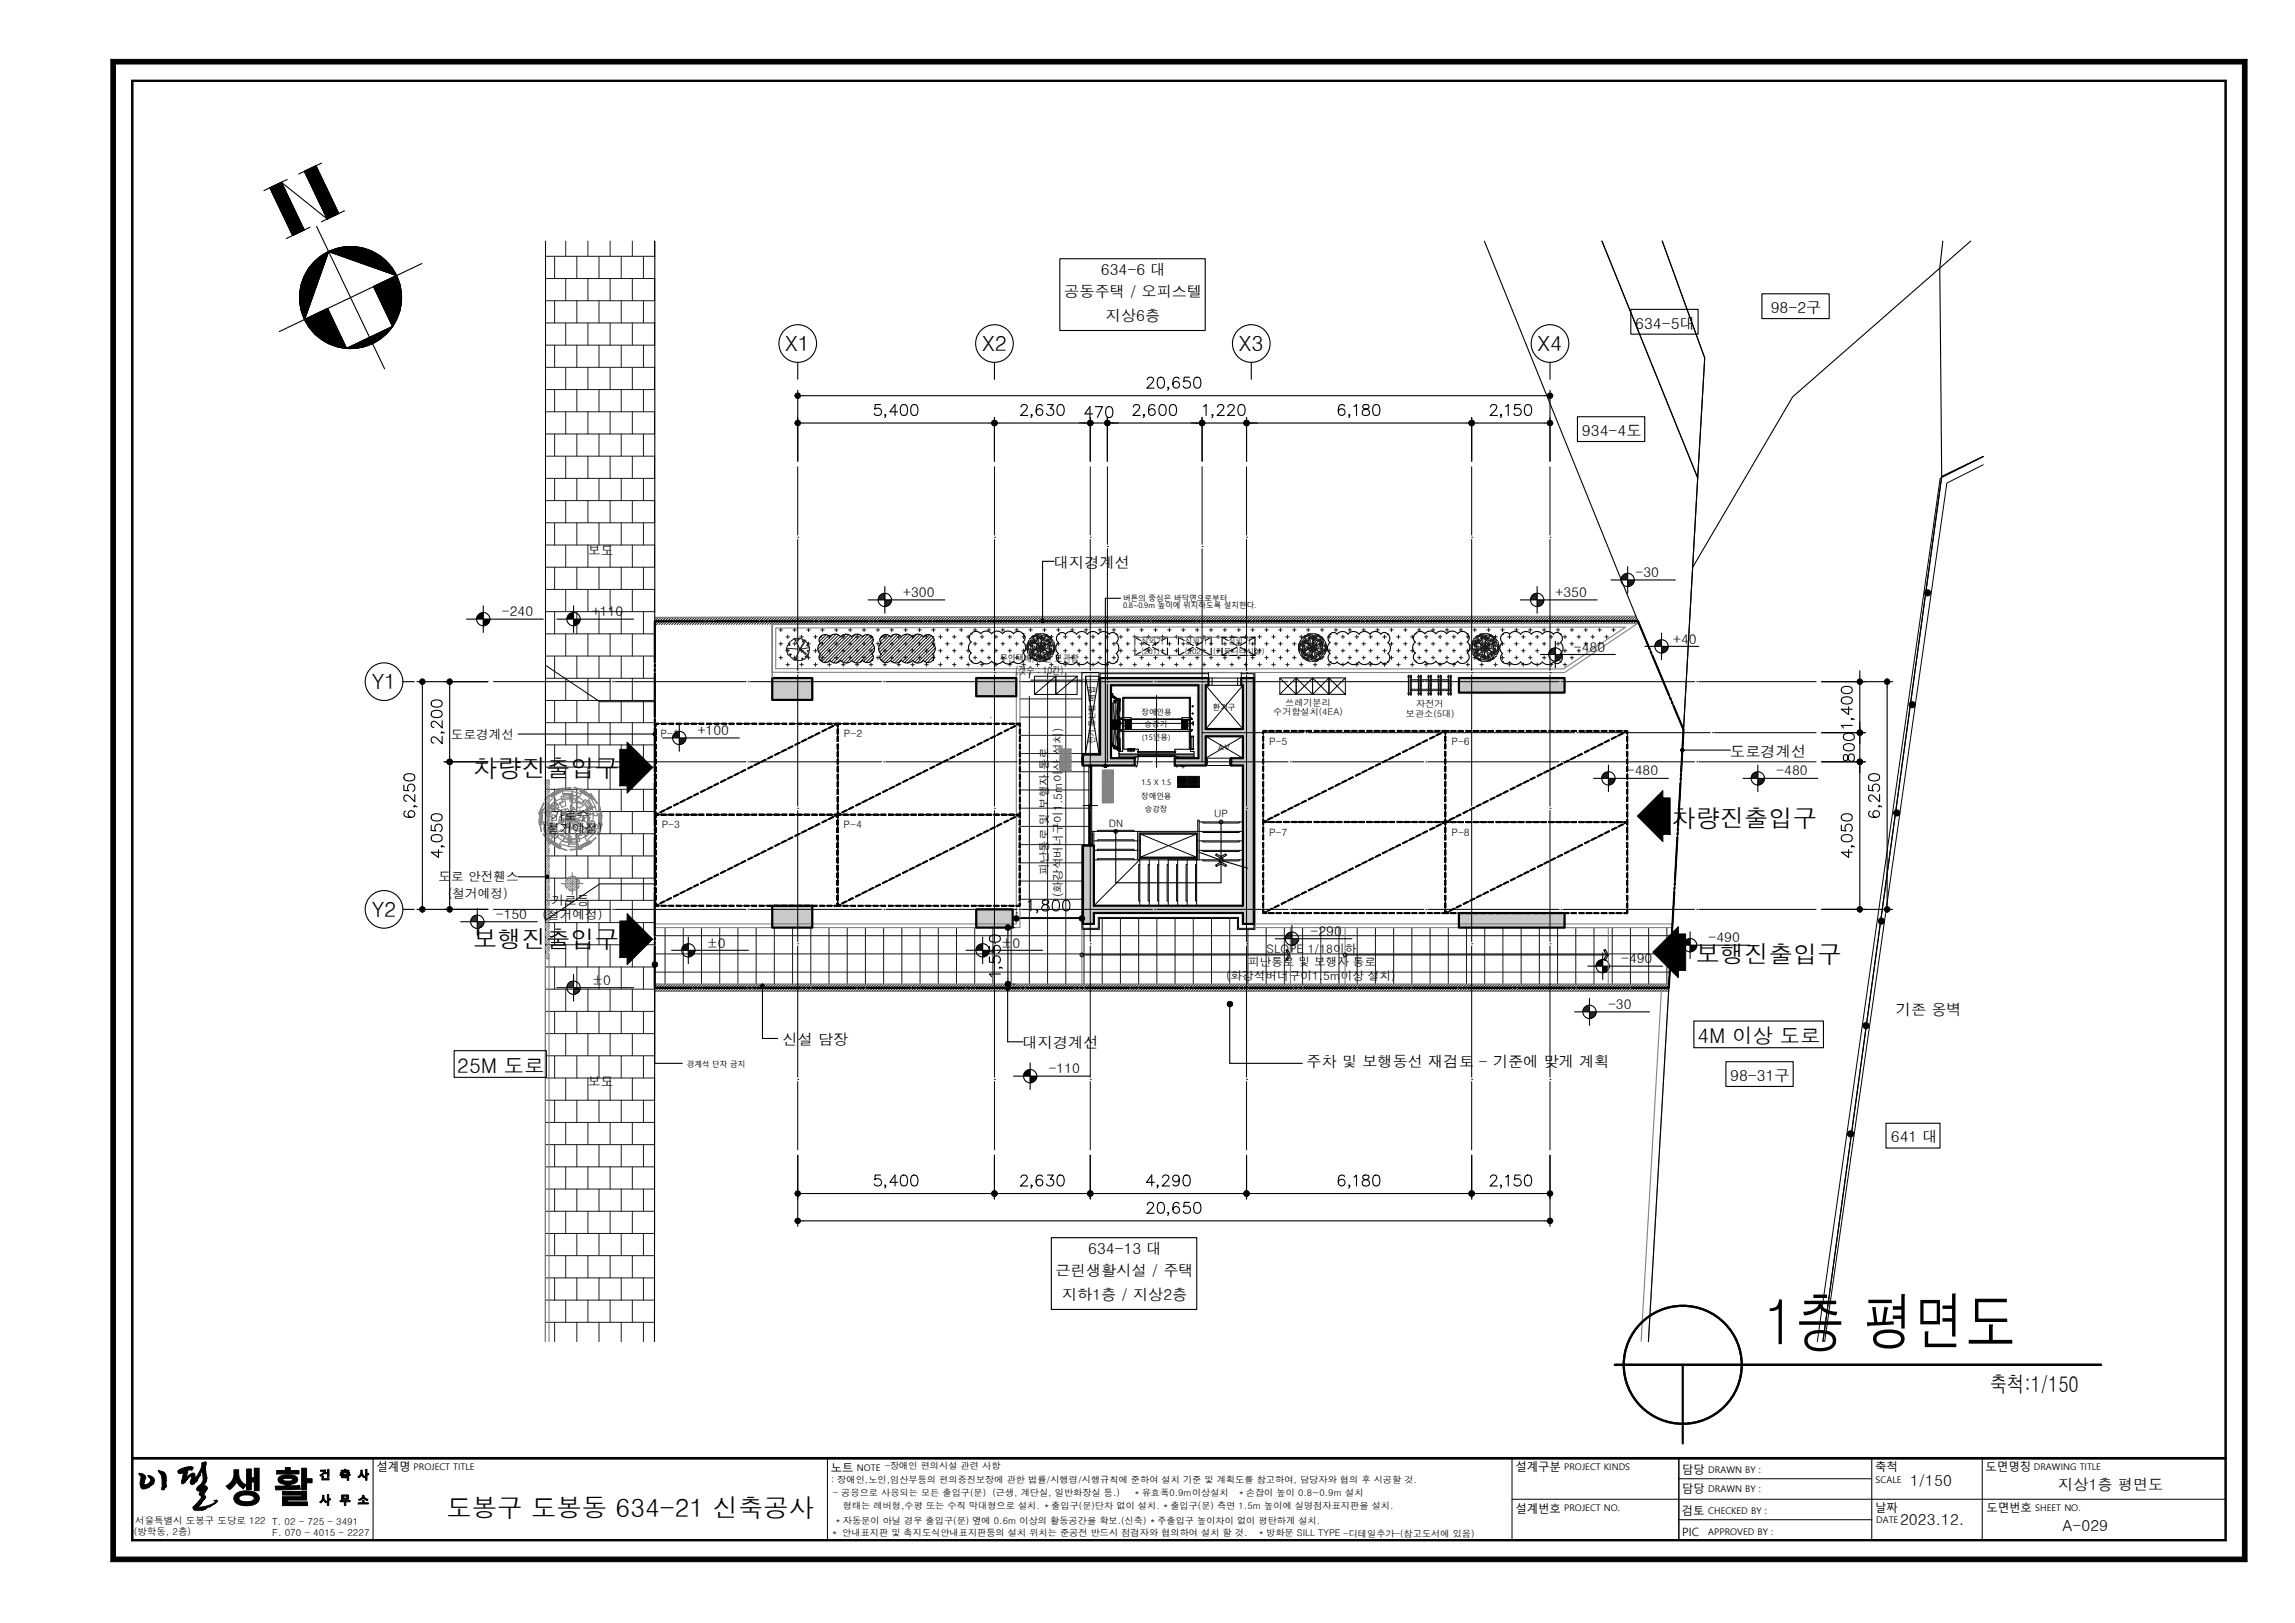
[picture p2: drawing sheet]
<svg xmlns="http://www.w3.org/2000/svg" width="420mm" height="297mm" viewBox="0 0 420 297" stroke-linecap="round" stroke-linejoin="round" font-family="sans-serif">
<defs><g id="words">
<text font-size="11.7" x="323" y="246.2">1층 평면도</text>
<text font-size="4.6" x="81.7" y="277.6">도봉구 도봉동 634-21 신축공사</text>
<g font-size="4.5">
<text x="86.6" y="142.2">차량진출입구</text>
<text x="305.9" y="151.3">차량진출입구</text>
<text x="86.6" y="173.6">보행진출입구</text>
<text x="310.3" y="176.2">보행진출입구</text>
</g>
<text font-size="4" x="364.1" y="254.7">축척:1/150</text>
<g font-size="3.8">
<text x="143.7" y="64.3">X1</text>
<text x="179.7" y="64.3">X2</text>
<text x="226.7" y="64.3">X3</text>
<text x="281.4" y="64.3">X4</text>
<text x="68" y="126.1">Y1</text>
<text x="68" y="167.8">Y2</text>
</g>
<g font-size="3.7">
<text x="310.6" y="190.8">4M 이상 도로</text>
<text x="83.7" y="196.3">25M 도로</text>
</g>
<g font-size="2.8">
<text x="201.5" y="50.3">634-6 대</text>
<text x="194.8" y="54.4">공동주택 / 오피스텔</text>
<text x="202.4" y="58.7">지상6층</text>
<text x="324.1" y="57.3">98-2구</text>
<text x="299.3" y="60.1">634-5대</text>
<text x="289.5" y="79.8">934-4도</text>
<text x="192.9" y="103.9">대지경계선</text>
<text x="316.6" y="138.5">도로경계선</text>
<text x="347" y="185.7">기존 옹벽</text>
<text x="143.2" y="191.2">신설 담장</text>
<text x="187.1" y="191.8">대지경계선</text>
<text x="239.1" y="195.2">주차 및 보행동선 재검토 - 기준에 맞게 계획</text>
<text x="316.6" y="197.8">98-31구</text>
<text x="346" y="209.1">641 대</text>
<text x="193.2" y="233.6">근린생활시설 / 주택</text>
<text x="199.1" y="229.4">634-13 대</text>
<text x="194.4" y="237.8">지하1층 / 지상2층</text>
<text x="349.6" y="272">1/150</text>
<text x="376.7" y="272.7">지상1층 평면도</text>
<text x="347.7" y="279.1">2023.12.</text>
<text x="377.4" y="280.2">A-029</text>
</g>
<g font-size="2.5">
<text x="299.3" y="105.6">-30</text>
<text x="91.8" y="112.8">-240</text>
<text x="108.4" y="112.8">+110</text>
<text x="165.3" y="109.3">+300</text>
<text x="284.7" y="109.3">+350</text>
<text x="288" y="119.3">-480</text>
<text x="306.2" y="117.8">+40</text>
<text x="127.7" y="134.5">+100</text>
<text x="297.7" y="141.9">-480</text>
<text x="325.1" y="141.9">-480</text>
<text x="90.7" y="168.2">-150</text>
<text x="129.3" y="173.4">±0</text>
<text x="183.2" y="173.4">±0</text>
<text x="239.8" y="171.3">-290</text>
<text x="312.7" y="172.4">-490</text>
<text x="296.7" y="176.3">-490</text>
<text x="108.4" y="180.3">±0</text>
<text x="294.3" y="184.7">-30</text>
<text x="191.9" y="196.4">-110</text>
</g>
<g font-size="2.3">
<text x="107.6" y="101.5">보도</text>
<text x="82.5" y="135.2">도로경계선</text>
<text x="100.9" y="150">가로수</text>
<text x="99.3" y="152.5">(철거예정)</text>
<text x="80.3" y="161.3">도로 안전휀스</text>
<text x="82" y="164.4">(철거예정)</text>
<text x="100.9" y="165.6">가로등</text>
<text x="99.3" y="168.1">(철거예정)</text>
<text x="107.6" y="198.8">보도</text>
</g>
<g font-size="2.1">
<text x="191.9" y="160.1" transform="rotate(-90 191.9 160.1)">피난통로 및 보행자 통로</text>
<text x="194.4" y="164.2" transform="rotate(-90 194.4 164.2)">(화강석버너구이1.5m이상 설치)</text>
<text x="224.4" y="179.3">(화강석버너구이1.5m이상 설치)</text>
<text x="228.4" y="176.9">피난통로 및 보행자 통로</text>
<text x="231.8" y="174.3">SLOPE 1/18이하</text>
<text x="68.9" y="269.3">설계명</text>
<text x="152" y="269.3">노트</text>
<text x="277.3" y="269.3">설계구분</text>
<text x="307.8" y="269.8">담당</text>
<text x="343.2" y="269.3">축척</text>
<text x="363.4" y="269.3">도면명칭</text>
<text x="307.8" y="273.3">담당</text>
<text x="277.3" y="276.8">설계번호</text>
<text x="307.7" y="277.3">검토</text>
<text x="307.8" y="281">PIC</text>
<text x="343.2" y="276.6">날짜</text>
<text x="363.5" y="276.6">도면번호</text>
</g>
<g font-size="1.9">
<text x="183" y="121.2">무인택배/우편 보관함</text>
<text x="185.8" y="123.4">(갯수 : 10칸)</text>
<text x="120.9" y="134.9">P-1</text>
<text x="154.4" y="134.9">P-2</text>
<text x="232.3" y="136.3">P-5</text>
<text x="265.6" y="136.3">P-6</text>
<text x="222.2" y="149.5">UP</text>
<text x="121.1" y="151.6">P-3</text>
<text x="154.4" y="151.6">P-4</text>
<text x="202.9" y="151.4">DN</text>
<text x="232.3" y="153">P-7</text>
<text x="265.6" y="153">P-8</text>
</g>
<g font-size="1.7">
<text x="233" y="130.8">수거함설치(4EA)</text>
<text x="235.2" y="129.2">쓰레기분리</text>
<text x="257.3" y="131.1">보관소(5대)</text>
<text x="259.2" y="129.3">자전거</text>
<text x="75.7" y="269.1">PROJECT TITLE</text>
<text x="156.8" y="269.1">NOTE -장애인 편의시설 관련 사항</text>
<text x="286.3" y="269.1">PROJECT KINDS</text>
<text x="312.6" y="269.6">DRAWN BY :</text>
<text x="372.2" y="269.1">DRAWING TITLE</text>
<text x="152.1" y="271.3">: 장애인,노인,임산부등의 편의증진보장에 관한 법률/시행령/시행규칙에 준하여 설치 기준 및 계획도를 참고하여, 담당자와 협의 후 시공할 것.</text>
<text x="152.4" y="273.8">- 공용으로 사용되는 모든 출입구(문) (근생, 계단실, 일반화장실 등.)</text>
<text x="207.3" y="273.7">＊유효폭0.9m이상설치</text>
<text x="226.3" y="273.8">＊손잡이 높이 0.8~0.9m 설치</text>
<text x="312.6" y="273.1">DRAWN BY :</text>
<text x="343.3" y="271.3">SCALE</text>
<text x="24.5" y="280.9">(방학동, 2층)</text>
<text x="24.7" y="278.9">서울특별시 도봉구 도당로 122 T. 02 - 725 - 3491</text>
<text x="49.8" y="281.1">F. 070 - 4015 - 2227</text>
<text x="151.9" y="281.1">＊ 안내표지판 및 촉지도식안내표지판등의 설치 위치는 준공전 반드시 점검자와 협의하여 설치 할 것.</text>
<text x="152.6" y="278.8">＊자동문이 아닐 경우 출입구(문) 옆에 0.6m 이상의 활동공간을 확보.(신축) ＊주출입구 높이차이 없이 평탄하게 설치.</text>
<text x="154.2" y="276.2">형태는 레버형,수평 또는 수직 막대형으로 설치. ＊출입구(문)단차 없이 설치.＊출입구(문) 측면 1.5m 높이에 실명점자표지판을 설치.</text>
<text x="230" y="281.2">＊방화문 SILL TYPE -디테일추가-(참고도서에 있음)</text>
<text x="286.3" y="276.6">PROJECT NO.</text>
<text x="312.6" y="280.8">APPROVED BY :</text>
<text x="312.6" y="277.1">CHECKED BY :</text>
<text x="343.4" y="278.7">DATE</text>
<text x="372.5" y="276.4">SHEET NO.</text>
</g>
<g font-size="1.4">
<text x="205.5" y="111.3">0.8~0.9m 높이에 위치하도록 설치한다.</text>
<text x="205.5" y="110">버튼의 중심은 바닥면으로부터</text>
<text x="208.8" y="117.8">실외기</text>
<text x="208.8" y="119.6">(201)</text>
<text x="216.8" y="117.8">실외기</text>
<text x="216.8" y="119.6">(202)</text>
<text x="222" y="119.6">(커뮤니티시설)</text>
<text x="224.8" y="117.8">실외기</text>
<text x="208.9" y="130.8">장애인용</text>
<text x="221.9" y="129.9">환기구</text>
<text x="200.4" y="136.2" transform="rotate(-90 200.4 136.2)">전기,통신함 매립</text>
<text x="209" y="135.5">(15인용)</text>
<text x="209.4" y="133.1">승강기</text>
<text x="223" y="137.2">A.V</text>
<text x="208.9" y="143.6">1.5 X 1.5</text>
<text x="208.8" y="146.1">장애인용</text>
<text x="209.5" y="148.6">승강장</text>
<text x="125.7" y="195.2">경계석 단차 금지</text>
</g>
</g></defs>
<!-- layer: HAT -->
<g fill="none" stroke="#1c1c1c" stroke-width=".18">
<path d="M142.6 115.3h.6M142.6 117.8h.6M142.9 115v.6M142.9 117.5v.6M143.8 116.5h.7M143.8 119.1h.7M144.2 116.2v.7M144.2 118.8v.6M145.1 115.3h.6M145.1 117.8h.6M145.4 115v.6M145.4 117.5v.6"/>
<path d="M146.4 116.5h.6M146.4 119.1h.6M146.7 116.2v.7M146.7 118.8v.6M147.7 115.3h.6M147.7 117.8h.6M148 115v.6M148 117.5v.6M148.9 116.5h.7M148.9 119.1h.7M149.2 116.2v.7M149.2 118.8v.6"/>
<path d="M150.2 115.3h.6M150.2 117.8h.6M150.5 115v.6M150.5 117.5v.6M151.5 116.5h.6M151.5 119.1h.6M151.8 116.2v.7M151.8 118.8v.6M152.7 115.3h.7M152.7 117.8h.7M153 115v.6M153 117.5v.6"/>
<path d="M154 116.5h.6M154 119.1h.6M154.3 116.2v.7M154.3 118.8v.6M155.3 115.3h.6M155.3 117.8h.6M155.6 115v.6M155.6 117.5v.6M156.5 116.5h.7M156.5 119.1h.7M156.9 116.2v.7M156.9 118.8v.6"/>
<path d="M157.8 115.3h.6M157.8 117.8h.6M158.1 115v.6M158.1 117.5v.6M159.1 116.5h.6M159.1 119.1h.6M159.4 116.2v.7M159.4 118.8v.6M160.4 115.3h.6M160.4 117.8h.6M160.7 115v.6M160.7 117.5v.6"/>
<path d="M161.6 116.5h.7M161.6 119.1h.7M161.9 116.2v.7M161.9 118.8v.6M162.9 115.3h.6M162.9 117.8h.6M163.2 115v.6M163.2 117.5v.6M164.2 116.5h.6M164.2 119.1h.6M164.5 116.2v.7M164.5 118.8v.6"/>
<path d="M165.4 115.3h.7M165.4 117.8h.7M165.7 115v.6M165.7 117.5v.6M166.7 116.5h.6M166.7 119.1h.6M167 116.2v.7M167 118.8v.6M168 115.3h.6M168 117.8h.6M168.3 115v.6M168.3 117.5v.6"/>
<path d="M169.2 116.5h.7M169.2 119.1h.7M169.6 116.2v.7M169.6 118.8v.6M170.5 115.3h.6M170.5 117.8h.6M170.8 115v.6M170.8 117.5v.6M171.8 116.5h.6M171.8 119.1h.6M172.1 116.2v.7M172.1 118.8v.6"/>
<path d="M173.1 115.3h.6M173.1 117.8h.6M173.4 115v.6M173.4 117.5v.6M174.3 116.5h.7M174.3 119.1h.7M174.6 116.2v.7M174.6 118.8v.6M175.6 115.3h.6M175.6 117.8h.6M175.9 115v.6M175.9 117.5v.6"/>
<path d="M176.9 116.5h.6M176.9 119.1h.6M177.2 116.2v.7M177.2 118.8v.6M178.1 115.3h.7M178.1 117.8h.7M178.4 115v.6M178.4 117.5v.6M179.4 116.5h.6M179.4 119.1h.6M179.7 116.2v.7M179.7 118.8v.6"/>
<path d="M180.7 115.3h.6M180.7 117.8h.6M181 115v.6M181 117.5v.6M181.9 116.5h.7M181.9 119.1h.7M182.3 116.2v.7M182.3 118.8v.6M183.2 115.3h.6M183.2 117.8h.6M183.5 115v.6M183.5 117.5v.6"/>
<path d="M184.5 116.5h.6M184.5 119.1h.6M184.8 116.2v.7M184.8 118.8v.6M185.8 115.3h.6M185.8 117.8h.6M186.1 115v.6M186.1 117.5v.6M187 116.5h.7M187 119.1h.7M187.3 116.2v.7M187.3 118.8v.6"/>
<path d="M188.3 115.3h.6M188.3 117.8h.6M188.6 115v.6M188.6 117.5v.6M189.6 116.5h.6M189.6 119.1h.6M189.9 116.2v.7M189.9 118.8v.6M190.8 115.3h.7M190.8 117.8h.7M191.1 115v.6M191.1 117.5v.6"/>
<path d="M192.1 116.5h.6M192.1 119.1h.6M192.4 116.2v.7M192.4 118.8v.6M193.4 115.3h.6M193.4 117.8h.6M193.7 115v.6M193.7 117.5v.6M194.6 116.5h.7M194.6 119.1h.7M195 116.2v.7M195 118.8v.6"/>
<path d="M195.9 115.3h.6M195.9 117.8h.6M196.2 115v.6M196.2 117.5v.6M197.2 116.5h.6M197.2 119.1h.6M197.5 116.2v.7M197.5 118.8v.6M198.5 115.3h.6M198.5 117.8h.6M198.8 115v.6M198.8 117.5v.6"/>
<path d="M199.7 116.5h.7M199.7 119.1h.7M200 116.2v.7M200 118.8v.6M201 115.3h.6M201 117.8h.6M201.3 115v.6M201.3 117.5v.6M202.3 116.5h.6M202.3 119.1h.6M202.6 116.2v.7M202.6 118.8v.6"/>
<path d="M203.5 115.3h.7M203.5 117.8h.7M203.8 115v.6M203.8 117.5v.6M204.8 116.5h.6M204.8 119.1h.6M205.1 116.2v.7M205.1 118.8v.6M206.1 115.3h.6M206.1 117.8h.6M206.4 115v.6M206.4 117.5v.6"/>
<path d="M207.3 116.5h.7M207.3 119.1h.7M207.7 116.2v.7M207.7 118.8v.6M208.6 115.3h.6M208.6 117.8h.6M208.9 115v.6M208.9 117.5v.6M209.9 116.5h.6M209.9 119.1h.6M210.2 116.2v.7M210.2 118.8v.6"/>
<path d="M211.2 115.3h.6M211.2 117.8h.6M211.5 115v.6M211.5 117.5v.6M212.4 116.5h.7M212.4 119.1h.7M212.7 116.2v.7M212.7 118.8v.6M213.7 115.3h.6M213.7 117.8h.6M214 115v.6M214 117.5v.6"/>
<path d="M215 116.5h.6M215 119.1h.6M215.3 116.2v.7M215.3 118.8v.6M216.2 115.3h.7M216.2 117.8h.7M216.5 115v.6M216.5 117.5v.6M217.5 116.5h.6M217.5 119.1h.6M217.8 116.2v.7M217.8 118.8v.6"/>
<path d="M218.8 115.3h.6M218.8 117.8h.6M219.1 115v.6M219.1 117.5v.6M220 116.5h.7M220 119.1h.7M220.4 116.2v.7M220.4 118.8v.6M221.3 115.3h.6M221.3 117.8h.6M221.6 115v.6M221.6 117.5v.6"/>
<path d="M222.6 116.5h.6M222.6 119.1h.6M222.9 116.2v.7M222.9 118.8v.6M223.9 115.3h.6M223.9 117.8h.6M224.2 115v.6M224.2 117.5v.6M225.1 116.5h.7M225.1 119.1h.7M225.4 116.2v.7M225.4 118.8v.6"/>
<path d="M226.4 115.3h.6M226.4 117.8h.6M226.7 115v.6M226.7 117.5v.6M227.7 116.5h.6M227.7 119.1h.6M228 116.2v.7M228 118.8v.6M228.9 115.3h.7M228.9 117.8h.7M229.2 115v.6M229.2 117.5v.6"/>
<path d="M230.2 116.5h.6M230.2 119.1h.6M230.5 116.2v.7M230.5 118.8v.6M231.5 115.3h.6M231.5 117.8h.6M231.8 115v.6M231.8 117.5v.6M232.7 116.5h.7M232.7 119.1h.7M233.1 116.2v.7M233.1 118.8v.6"/>
<path d="M234 115.3h.6M234 117.8h.6M234.3 115v.6M234.3 117.5v.6M235.3 116.5h.6M235.3 119.1h.6M235.6 116.2v.7M235.6 118.8v.6M236.6 115.3h.6M236.6 117.8h.6M236.9 115v.6M236.9 117.5v.6"/>
<path d="M237.8 116.5h.7M237.8 119.1h.7M238.1 116.2v.7M238.1 118.8v.6M239.1 115.3h.6M239.1 117.8h.6M239.4 115v.6M239.4 117.5v.6M240.4 116.5h.6M240.4 119.1h.6M240.7 116.2v.7M240.7 118.8v.6"/>
<path d="M241.6 115.3h.7M241.6 117.8h.7M241.9 115v.6M241.9 117.5v.6M242.9 116.5h.6M242.9 119.1h.6M243.2 116.2v.7M243.2 118.8v.6M244.2 115.3h.6M244.2 117.8h.6M244.5 115v.6M244.5 117.5v.6"/>
<path d="M245.4 116.5h.7M245.4 119.1h.7M245.8 116.2v.7M245.8 118.8v.6M246.7 115.3h.6M246.7 117.8h.6M247 115v.6M247 117.5v.6M248 116.5h.6M248 119.1h.6M248.3 116.2v.7M248.3 118.8v.6"/>
<path d="M249.3 115.3h.6M249.3 117.8h.6M249.6 115v.6M249.6 117.5v.6M250.5 116.5h.7M250.5 119.1h.7M250.8 116.2v.7M250.8 118.8v.6M251.8 115.3h.6M251.8 117.8h.6M252.1 115v.6M252.1 117.5v.6"/>
<path d="M253.1 116.5h.6M253.1 119.1h.6M253.4 116.2v.7M253.4 118.8v.6M254.3 115.3h.7M254.3 117.8h.7M254.6 115v.6M254.6 117.5v.6M255.6 116.5h.6M255.6 119.1h.6M255.9 116.2v.7M255.9 118.8v.6"/>
<path d="M256.9 115.3h.6M256.9 117.8h.6M257.2 115v.6M257.2 117.5v.6M258.1 116.5h.7M258.1 119.1h.7M258.5 116.2v.7M258.5 118.8v.6M259.4 115.3h.6M259.4 117.8h.6M259.7 115v.6M259.7 117.5v.6"/>
<path d="M260.7 116.5h.6M260.7 119.1h.6M261 116.2v.7M261 118.8v.6M262 115.3h.6M262 117.8h.6M262.3 115v.6M262.3 117.5v.6M263.2 116.5h.7M263.2 119.1h.7M263.5 116.2v.7M263.5 118.8v.6"/>
<path d="M264.5 115.3h.6M264.5 117.8h.6M264.8 115v.6M264.8 117.5v.6M265.8 116.5h.6M265.8 119.1h.6M266.1 116.2v.7M266.1 118.8v.6M267 115.3h.7M267 117.8h.7M267.3 115v.6M267.3 117.5v.6"/>
<path d="M268.3 116.5h.6M268.3 119.1h.6M268.6 116.2v.7M268.6 118.8v.6M269.6 115.3h.6M269.6 117.8h.6M269.9 115v.6M269.9 117.5v.6M270.8 116.5h.7M270.8 119.1h.7M271.2 116.2v.7M271.2 118.8v.6"/>
<path d="M272.1 115.3h.6M272.1 117.8h.6M272.4 115v.6M272.4 117.5v.6M273.4 116.5h.6M273.4 119.1h.6M273.7 116.2v.7M273.7 118.8v.6M274.7 115.3h.6M274.7 117.8h.6M275 115v.6M275 117.5v.6"/>
<path d="M275.9 116.5h.7M275.9 119.1h.7M276.2 116.2v.7M276.2 118.8v.6M277.2 115.3h.6M277.2 117.8h.6M277.5 115v.6M277.5 117.5v.6M278.5 116.5h.6M278.5 119.1h.6M278.8 116.2v.7M278.8 118.8v.6"/>
<path d="M279.7 115.3h.7M279.7 117.8h.7M280 115v.6M280 117.5v.6M281 116.5h.6M281 119.1h.6M281.3 116.2v.7M281.3 118.8v.6M282.3 115.3h.6M282.3 117.8h.6M282.6 115v.6M282.6 117.5v.6"/>
<path d="M283.5 116.5h.7M283.5 119.1h.7M283.9 116.2v.7M283.9 118.8v.6M284.8 115.3h.6M284.8 117.8h.6M285.1 115v.6M285.1 117.5v.6M286.1 116.5h.6M286.1 119.1h.6M286.4 116.2v.7M286.4 118.8v.6"/>
<path d="M287.4 115.3h.6M287.4 117.8h.6M287.7 115v.6M287.7 117.5v.6M288.6 116.5h.7M288.6 119.1h.7M288.9 116.2v.7M288.9 118.8v.6M289.9 115.3h.6M289.9 117.8h.6M290.2 115v.6M290.2 117.5v.6"/>
<path d="M291.2 116.5h.6M291.5 116.2v.7M291.5 118.8h.1M292.4 115.3h.7M292.4 117.8h.6M292.7 115v.6M292.7 117.5v.4M293.7 116.5h.6M294 116.2v.7M295 115.3h.6M295.3 115v.6M142.6 120.3h.6"/>
<path d="M142.9 120v.7M143.8 121.6h.7M144.2 121.3v.6M145.1 120.3h.6M145.4 120v.7M146.4 121.6h.6M146.7 121.3v.6M147.7 120.3h.6M148 120v.7M148.9 121.6h.7M149.2 121.3v.6M150.2 120.3h.6"/>
<path d="M150.5 120v.7M151.5 121.6h.6M151.8 121.3v.6M152.7 120.3h.7M153 120v.7M154 121.6h.6M154.3 121.3v.6M155.3 120.3h.6M155.6 120v.7M156.5 121.6h.7M156.9 121.3v.6M157.8 120.3h.6"/>
<path d="M158.1 120v.7M159.1 121.6h.6M159.4 121.3v.6M160.4 120.3h.6M160.7 120v.7M161.6 121.6h.7M161.9 121.3v.6M162.9 120.3h.6M163.2 120v.7M164.2 121.6h.6M164.5 121.3v.6M165.4 120.3h.7"/>
<path d="M165.7 120v.7M166.7 121.6h.6M167 121.3v.6M168 120.3h.6M168.3 120v.7M169.2 121.6h.7M169.6 121.3v.6M170.5 120.3h.6M170.8 120v.7M171.8 121.6h.6M172.1 121.3v.6M173.1 120.3h.6"/>
<path d="M173.4 120v.7M174.3 121.6h.7M174.6 121.3v.6M175.6 120.3h.6M175.9 120v.7M176.9 121.6h.6M177.2 121.3v.6M178.1 120.3h.7M178.4 120v.7M179.4 121.6h.6M179.7 121.3v.6M180.7 120.3h.6"/>
<path d="M181 120v.7M181.9 121.6h.7M182.3 121.3v.6M183.2 120.3h.6M183.5 120v.7M184.5 121.6h.6M184.8 121.3v.6M185.8 120.3h.6M186.1 120v.7M187 121.6h.7M187.3 121.3v.6M188.3 120.3h.6"/>
<path d="M188.6 120v.7M189.6 121.6h.6M189.9 121.3v.6M190.8 120.3h.7M191.1 120v.7M192.1 121.6h.6M192.4 121.3v.6M193.4 120.3h.6M193.7 120v.7M194.6 121.6h.7M195 121.3v.6M195.9 120.3h.6"/>
<path d="M196.2 120v.7M197.2 121.6h.6M197.5 121.3v.6M198.5 120.3h.6M198.8 120v.7M199.7 121.6h.7M200 121.3v.6M201 120.3h.6M201.3 120v.7M202.3 121.6h.6M202.6 121.3v.6M203.5 120.3h.7"/>
<path d="M203.8 120v.7M204.8 121.6h.6M205.1 121.3v.6M206.1 120.3h.6M206.4 120v.7M207.3 121.6h.7M207.7 121.3v.6M208.6 120.3h.6M208.9 120v.7M209.9 121.6h.6M210.2 121.3v.6M211.2 120.3h.6"/>
<path d="M211.5 120v.7M212.4 121.6h.7M212.7 121.3v.6M213.7 120.3h.6M214 120v.7M215 121.6h.6M215.3 121.3v.6M216.2 120.3h.7M216.5 120v.7M217.5 121.6h.6M217.8 121.3v.6M218.8 120.3h.6"/>
<path d="M219.1 120v.7M220 121.6h.7M220.4 121.3v.6M221.3 120.3h.6M221.6 120v.7M222.6 121.6h.6M222.9 121.3v.6M223.9 120.3h.6M224.2 120v.7M225.1 121.6h.7M225.4 121.3v.6M226.4 120.3h.6"/>
<path d="M226.7 120v.7M227.7 121.6h.6M228 121.3v.6M228.9 120.3h.7M229.2 120v.7M230.2 121.6h.6M230.5 121.3v.6M231.5 120.3h.6M231.8 120v.7M232.7 121.6h.7M233.1 121.3v.6M234 120.3h.6"/>
<path d="M234.3 120v.7M235.3 121.6h.6M235.6 121.3v.6M236.6 120.3h.6M236.9 120v.7M237.8 121.6h.7M238.1 121.3v.6M239.1 120.3h.6M239.4 120v.7M240.4 121.6h.6M240.7 121.3v.6M241.6 120.3h.7"/>
<path d="M241.9 120v.7M242.9 121.6h.6M243.2 121.3v.6M244.2 120.3h.6M244.5 120v.7M245.4 121.6h.7M245.8 121.3v.6M246.7 120.3h.6M247 120v.7M248 121.6h.6M248.3 121.3v.6M249.3 120.3h.6"/>
<path d="M249.6 120v.7M250.5 121.6h.7M250.8 121.3v.6M251.8 120.3h.6M252.1 120v.7M253.1 121.6h.6M253.4 121.3v.6M254.3 120.3h.7M254.6 120v.7M255.6 121.6h.6M255.9 121.3v.6M256.9 120.3h.6"/>
<path d="M257.2 120v.7M258.1 121.6h.7M258.5 121.3v.6M259.4 120.3h.6M259.7 120v.7M260.7 121.6h.6M261 121.3v.6M262 120.3h.6M262.3 120v.7M263.2 121.6h.7M263.5 121.3v.6M264.5 120.3h.6"/>
<path d="M264.8 120v.7M265.8 121.6h.6M266.1 121.3v.6M267 120.3h.7M267.3 120v.7M268.3 121.6h.6M268.6 121.3v.6M269.6 120.3h.6M269.9 120v.7M270.8 121.6h.7M271.2 121.3v.6M272.1 120.3h.6"/>
<path d="M272.4 120v.7M273.4 121.6h.6M273.7 121.3v.6M274.7 120.3h.6M275 120v.7M275.9 121.6h.7M276.2 121.3v.6M277.2 120.3h.6M277.5 120v.7M278.5 121.6h.6M278.8 121.3v.6M279.7 120.3h.7"/>
<path d="M280 120v.7M281 121.6h.6M281.3 121.3v.6M282.3 120.3h.6M282.6 120v.7M283.5 121.6h.7M283.9 121.3v.6M284.8 120.3h.6M285.1 120v.7M286.1 121.6h.6M286.4 121.3v.6M287.4 120.3h.6"/>
<path d="M287.7 120v.7"/>
</g>
<!-- layer: LAD-CON -->
<path d="M207.3 140.1v-1.4h-4v-11.5h15.7v11.5h-3v1.4" fill="none" stroke="#f1f1f1" stroke-width=".25"/>
<!-- layer: LAD-OUTLINE -->
<g fill="none" stroke="#000" stroke-width=".2">
<path d="M203.8 128.2v.1M203.8 137h.1M203.8 128.2h.5M203.8 137h.5M203.8 128.3h.1M203.8 136.9v.1M203.9 128.3h.1l.1 .1M203.9 128.3h-.1M203.9 136.9h-.1M204.1 128.4v.2v-.2M204.1 136.8v-.2v.2M204.1 136.8l-.1 .1h-.1"/>
<path d="M204.1 128.4h.1M204.1 136.8h.1M204.1 136.8v.1M204.1 136.9h.2M204.1 136.9h.1M204.3 128.3h-.2v.1M204.3 128.3h.1M204.3 136.9h.1M204.3 128.2v.1M204.3 137h.1M204.3 136.9v.1M205.5 127.6h12.4v9.9h.6v.5h-13.7v-.5h.7z"/>
<path d="M205.5 131.7v.2h.6M205.5 133.8h.1M205.5 133.8h-.2l-.2-.3h13.1l-.1 .3h-.2M205.5 133.8v.1M206.1 132.8h-.6v.7M206.1 132v.8M207.1 131.6h9.2M207.3 138.7l.6-.2h-3.1v-.4h13.7v.4h-3l.5 .2M207.9 138.7v-.2h.4l-.2 1.8h-.2v-.2M208.1 137.5h.2v-.4h-2.6v-9.3h12v9.3h-2.7v.4h.2M208.2 137.5h6.9v.3h-6.9zM208.2 138.2h6.9v.2h-6.9z"/>
<path d="M215.5 138.7v-.2h-.5l.3 1.8h.2v-.2M217.2 132v.8M217.3 132.8h.6v.7M217.8 131.3h-1.5v.2M217.9 131.4h.2l.1 .3h-13.1l.2-.3 .2-.1h1.5v.2M217.9 131.3l-.1 .1M217.9 133.8l-12.4 .1M217.9 131.7v.2h-.6M217.9 133.8h.1"/>
</g>
<!-- layer: LAD-FINISH -->
<path d="M207.3 140.2h.6M215.5 140.2h.5" fill="none" stroke="#f1f1f1" stroke-width=".18"/>
<!-- layer: LAD-CEN -->
<g fill="none" stroke="#000" stroke-width=".18">
<path d="M203.3 127.4h.1M203.3 127.1h.1M203.3 136.1h.1M203.3 136.4h.1M203.6 132.6h1M204.1 128v9.2M204.9 132.4h13.3M206 132.6h1.1M206.5 131.7v1.7M207 137v.6M211.7 127.3v13.1M216.2 132.6h1.2"/>
<path d="M216.5 138.6v2M216.8 131.7v1.7M218.1 130.6h.3M218.1 129.2h.3M218.3 129.1v.3M218.3 130.4v.3"/>
</g>
<!-- layer: LAD-THINLINE -->
<g fill="none" stroke="#1c1c1c" stroke-width=".18">
<path d="M203.7 128.6l.8 8M204.5 128.6l-.8 8M206.4 137.1l1.2 .3M207.6 137.1l-1.2 .3M216 138.7l1 1.4M216.3 139.5l.4 .7M216.7 139.5l-.4 .7M217 138.7l-1 1.4M215.5 142.1h4v2h-4zM215.5 143.7h4M215.5 142.5h4M215.5 142.9h4"/>
<path d="M215.5 143.3h4M215.9 142.1v2M216.3 142.1v2M216.7 142.1v2M217.1 142.1v2M217.5 142.1v2M217.9 142.1v2M218.3 142.1v2M218.7 142.1v2M219.1 142.1v2"/>
</g>
<g fill="none" stroke="#000" stroke-width=".2">
<path d="M203.7 128.6h.8v8h-.8zM205 132.3l-.1-.2v.6l.1-.3h.3v-.1h-.3M205 132.3h.1M206.3 137.1h1.4zM206.4 137.1h1.2v.3h-1.2zM216 138.7h1v1.4h-1zM216.3 139.5h.4v.7h-.4zM218.2 132.3h.1M218.3 132.1l-.1 .2M218.4 132.1v.6l-.1-.3h-.3l.2-.1M218.4 132.1h-.1M215.5 143.7h4"/>
<path d="M215.5 144.1h4M215.5 142.5h4M215.5 143.3h4M216.1 140.2l.8 .1z"/>
<circle cx="218.3" cy="129.2" r=".07"/>
<circle cx="218.3" cy="130.6" r=".07"/>
<circle cx="215.7" cy="143.1" r=".15"/>
<circle cx="215.7" cy="143.9" r=".15"/>
<circle cx="215.7" cy="142.3" r=".15"/>
<circle cx="215.7" cy="143.5" r=".15"/>
<circle cx="215.7" cy="142.7" r=".15"/>
<circle cx="216.1" cy="142.7" r=".15"/>
<circle cx="216.1" cy="143.1" r=".15"/>
<circle cx="216.1" cy="143.9" r=".15"/>
<circle cx="216.1" cy="142.3" r=".15"/>
<circle cx="216.1" cy="143.5" r=".15"/>
<circle cx="216.5" cy="143.1" r=".15"/>
<circle cx="216.5" cy="143.5" r=".15"/>
<circle cx="216.5" cy="142.3" r=".15"/>
<circle cx="216.5" cy="143.9" r=".15"/>
<circle cx="216.5" cy="142.7" r=".15"/>
<circle cx="216.9" cy="142.7" r=".15"/>
<circle cx="216.9" cy="143.5" r=".15"/>
<circle cx="216.9" cy="143.1" r=".15"/>
<circle cx="216.9" cy="143.9" r=".15"/>
<circle cx="216.9" cy="142.3" r=".15"/>
<circle cx="217.3" cy="143.1" r=".15"/>
<circle cx="217.3" cy="143.9" r=".15"/>
<circle cx="217.3" cy="142.3" r=".15"/>
<circle cx="217.3" cy="143.5" r=".15"/>
<circle cx="217.3" cy="142.7" r=".15"/>
<circle cx="217.7" cy="143.1" r=".15"/>
<circle cx="217.7" cy="143.9" r=".15"/>
<circle cx="217.7" cy="142.3" r=".15"/>
<circle cx="217.7" cy="142.7" r=".15"/>
<circle cx="217.7" cy="143.5" r=".15"/>
<circle cx="218.1" cy="142.7" r=".15"/>
<circle cx="218.1" cy="143.1" r=".15"/>
<circle cx="218.1" cy="143.9" r=".15"/>
<circle cx="218.1" cy="142.3" r=".15"/>
<circle cx="218.1" cy="143.5" r=".15"/>
<circle cx="218.5" cy="143.1" r=".15"/>
<circle cx="218.5" cy="143.5" r=".15"/>
<circle cx="218.5" cy="142.3" r=".15"/>
<circle cx="218.5" cy="143.9" r=".15"/>
<circle cx="218.5" cy="142.7" r=".15"/>
<circle cx="218.9" cy="142.7" r=".15"/>
<circle cx="218.9" cy="143.5" r=".15"/>
<circle cx="218.9" cy="143.1" r=".15"/>
<circle cx="218.9" cy="143.9" r=".15"/>
<circle cx="218.9" cy="142.3" r=".15"/>
<circle cx="219.3" cy="143.1" r=".15"/>
<circle cx="219.3" cy="143.9" r=".15"/>
<circle cx="219.3" cy="142.3" r=".15"/>
<circle cx="219.3" cy="143.5" r=".15"/>
<circle cx="219.3" cy="142.7" r=".15"/>
</g>
<!-- layer: LAD-REFERENCE -->
<path d="M203.4 136.4l1.3 .9M203.4 127.1l1.3 .8M203.7 127.1v-.2h-.4v.6h.4v-.1M203.7 136.1v-.1h-.4v.6h.4v-.2M204.7 137l-1.3-.9v.3l1.3 .8M204.7 127.9v.1l-1.3-.9v.3l1.3 .8M204.7 127.9h.2v9.4h-.2z" fill="none" stroke="#000" stroke-width=".2"/>
<!-- layer: LAD-THINLINE -->
<g fill="none" stroke="#000" stroke-width=".4">
<path d="M203.4 126.9v.6M203.4 136v.6M203.4 136.2l1.3 .8h.1M203.4 127.4l1.3 .8h.1M203.7 131.9h.7M203.7 132.3v.1M203.7 133.3h.1M203.7 132.3h.7M203.7 132.4h.7M203.7 132.8h.7M203.7 133.3h.7h-.7M203.7 131.9h.1"/>
<path d="M203.7 132.3h.1M203.7 132.4h.1M203.7 132.8v.1M203.7 131.9v.4M203.7 132.5v.3M203.8 132.9l-.1 .4M203.8 132.9h-.1M204.4 131.9v.4M204.4 132.5v.8M204.4 131.9h.1M204.4 132.3h.1M204.4 132.4v.1"/>
<path d="M204.4 133.3h.1M204.5 131.9h-.1M204.5 132.3h-.1M204.5 132.4h-.1M204.5 132.8l-.1 .1M204.5 132.3v.1M204.7 127.9h.1v.3h-.1M204.7 137h.1v.3h-.1M204.7 137.2h.1M204.7 128h.1M204.9 127.9v2.2M204.9 131.3v2.6"/>
<path d="M204.9 135.2v2.1M206.1 131.9h.8M206.1 132.3v.1M206.1 132.3h.8M206.1 132.4h.8M206.1 132.8h.8M206.1 133.3h.8M206.1 132.4h.1M206.1 132.8v.1M206.1 131.9v.4M206.1 132.5v.4M206.1 132.9v.4"/>
<path d="M206.1 131.9h.1M206.1 132.3h.1M206.9 131.9v.4M206.9 132.5v.3M206.9 133.3h.1M206.9 132.4v.1M206.9 132.3h.1M207 132.8l-.1 .5M207 131.9h-.1M207 133.3h-.1M207 132.3v.1M207 132.9h.1"/>
<path d="M207 133.3h.1M216.4 131.9v.4M216.4 132.4v.5M216.4 131.9h.8v.4M216.4 131.9h.1M216.4 132.3v.1M216.4 132.9h.1M216.4 133.3h.1M216.4 131.9h.8M216.4 132.3h.8M216.4 132.4h.8M216.4 132.8h.8"/>
<path d="M216.4 133.3h.8h-.8M216.4 132.9v.4M217.2 133.3h.1M217.2 132.4v.4M217.2 132.8v.5M217.2 132.9h.1M217.2 131.9h.1M217.2 132.3v.1"/>
</g>
<!-- layer: HID -->
<path d="M204.7 137h.1" fill="none" stroke="#000" stroke-width=".2"/>
<!-- layer: LAD-REFERENCE -->
<path d="M203.4 127.1v.3" fill="none" stroke="#0000d2" stroke-width=".18"/>
<!-- layer: LAD-OUTLINE -->
<path d="M206.1 131.9v.1M206.1 132.8h.1M207 131.5l.1 .1M216.3 131.5v.1M217.2 132.8h.1M217.3 131.9l-.1 .1M218.1 134.9v-.2h.4l-.1 .2M218.1 137v.2l.4-.1-.1-.1M218.1 134.8h.3v2.2h-.3z" fill="none" stroke="#000" stroke-width=".18"/>
<path d="M201.3 124.1v14h-3.1v2h9.5v-1.4h-4.4v-13.3h16v13.3h-4.3v1.4h5.7v-5.4h6.8v4h-2.2v1.4h2.2v25.6h-27.3v-11h-2v14.4h2v-2h30.1h-2.8v2h2v-45h-2.3v1.3h.3v8h-6.8v-8h.5v-1.3zM267 124.1h19.3v2.6h-19.3zM267 167.1v2.6h19.3v-2.6zM141.3 124.1h7.4v4h-7.4zM141.3 165.7h7.4v4h-7.4zM178.7 166.4h6.6v3.3h-6.6zM178.7 124.1h7.3v3.3h-7.3z" fill-rule="evenodd" fill="#c8c8c8"/>
<!-- layer: HAT -->
<g fill="none" stroke="#1c1c1c" stroke-width=".18">
<path d="M20.7 11.3h390.1v274.1h-390.1zM99.8 59.1h20M99.8 55h20M99.8 51h20M99.8 46.9h20M101.5 46.9v4.1M101.5 55v4.1M103.5 44.1v2.8M103.5 51v4M103.5 59.1v4.1M105.6 46.9v4.1M105.6 55v4.1"/>
<path d="M107.6 44.1v2.8M107.6 51v4M107.6 59.1v4.1M109.6 46.9v4.1M109.6 55v4.1M111.7 44.1v2.8M111.7 51v4M111.7 59.1v4.1M113.7 46.9v4.1M113.7 55v4.1M115.7 44.1v2.8M115.7 51v4"/>
<path d="M115.7 59.1v4.1M117.8 46.9v4.1M117.8 55v4.1M119.8 44.1v2.8M119.8 51v4M119.8 59.1v4.1M99.8 79.4h20M99.8 75.4h20M99.8 71.3h20M99.8 67.2h20M99.8 63.2h20M101.5 63.2v4"/>
<path d="M101.5 71.3v4.1M101.5 79.4v4.1M103.5 67.2v4.1M103.5 75.4v4M105.6 63.2v4M105.6 71.3v4.1M105.6 79.4v4.1M107.6 67.2v4.1M107.6 75.4v4M109.6 63.2v4M109.6 71.3v4.1M109.6 79.4v4.1"/>
<path d="M111.7 67.2v4.1M111.7 75.4v4M113.7 63.2v4M113.7 71.3v4.1M113.7 79.4v4.1M115.7 67.2v4.1M115.7 75.4v4M117.8 63.2v4M117.8 71.3v4.1M117.8 79.4v4.1M119.8 67.2v4.1M119.8 75.4v4"/>
<path d="M99.8 99.7h20M99.8 95.7h20M99.8 91.6h20M99.8 87.5h20M99.8 83.5h20M101.5 87.5v4.1M101.5 95.7v4M103.5 83.5v4M103.5 91.6v4.1M103.5 99.7v4.1M105.6 87.5v4.1M105.6 95.7v4"/>
<path d="M107.6 83.5v4M107.6 91.6v4.1M107.6 99.7v4.1M109.6 87.5v4.1M109.6 95.7v4M111.7 83.5v4M111.7 91.6v4.1M111.7 99.7v4.1M113.7 87.5v4.1M113.7 95.7v4M115.7 83.5v4M115.7 91.6v4.1"/>
<path d="M115.7 99.7v4.1M117.8 87.5v4.1M117.8 95.7v4M119.8 83.5v4M119.8 91.6v4.1M119.8 99.7v4.1M99.8 116h20M99.8 111.9h20M99.8 107.9h20M99.8 103.8h20M101.5 103.8v4.1M101.5 111.9v4.1"/>
<path d="M103.5 107.9v4M103.5 116v4.1M105.6 103.8v4.1M105.6 111.9v4.1M107.6 107.9v4M107.6 116v4.1M109.6 103.8v4.1M109.6 111.9v4.1M111.7 107.9v4M111.7 116v4.1M113.7 103.8v4.1M113.7 111.9v4.1"/>
<path d="M115.7 107.9v4M115.7 116v4.1M117.8 103.8v4.1M117.8 111.9v4.1M119.8 107.9v4M119.8 116v4.1M120 113l-.2 .2M120.5 113l-.7 .6M121 113l-1.2 1.1M121.4 113l-1.3 1.3M121.9 113l-1.3 1.3M122.4 113l-1.4 1.3"/>
<path d="M122.9 113l-1.4 1.3M123.3 113l-1.3 1.3M123.8 113l-1.3 1.3M124.3 113l-1.4 1.3M124.7 113l-1.3 1.3M125.2 113l-1.3 1.3M125.7 113l-1.3 1.3M126.2 113l-1.4 1.3M126.6 113l-1.3 1.3M127.1 113l-1.3 1.3M127.6 113l-1.4 1.3M128.1 113l-1.4 1.3"/>
<path d="M128.5 113l-1.3 1.3M129 113l-1.3 1.3M129.5 112.9l-1.4 1.4M129.9 112.9l-1.3 1.4M130.4 112.9l-1.3 1.4M130.9 112.9l-1.3 1.4M131.4 112.9l-1.4 1.4M131.8 112.9l-1.3 1.4M132.3 112.9l-1.3 1.4M132.8 112.9l-1.4 1.4M133.3 112.9l-1.4 1.4M133.7 112.9l-1.3 1.4"/>
<path d="M134.2 112.9l-1.3 1.4M134.7 112.9l-1.4 1.4M135.1 112.9l-1.3 1.4M135.6 112.9l-1.3 1.4M136.1 112.9l-1.3 1.4M136.6 112.9l-1.4 1.4M137 112.9l-1.3 1.4M137.5 112.9l-1.3 1.4M138 112.9l-1.4 1.4M138.5 112.9l-1.4 1.4M138.9 112.9l-1.3 1.4M139.4 112.9l-1.3 1.4"/>
<path d="M139.9 112.9l-1.4 1.4M140.3 112.9l-1.3 1.4M140.8 112.9l-1.3 1.4M141.3 112.9l-1.4 1.4M141.8 112.9l-1.4 1.4M142.2 112.9l-1.3 1.4M142.7 112.9l-1.3 1.4M143.2 112.9l-1.4 1.4M143.6 112.9l-1.3 1.4M144.1 112.9l-1.3 1.4M144.6 112.9l-1.3 1.3M145.1 112.9l-1.4 1.3"/>
<path d="M145.5 112.9l-1.3 1.3M146 112.9l-1.3 1.3M146.5 112.9l-1.4 1.3M147 112.9l-1.4 1.3M147.4 112.9l-1.3 1.3M147.9 112.9l-1.3 1.3M148.4 112.9l-1.4 1.3M148.8 112.9l-1.3 1.3M149.3 112.9l-1.3 1.3M149.8 112.9l-1.3 1.3M150.3 112.9l-1.4 1.3M150.5 116.3l-.5 .5"/>
<path d="M150.7 112.9l-1.3 1.3M151.2 116.1l-1.3 1.3M151.2 112.9l-1.3 1.3M151.6 116.3l-1.8 1.8M151.7 112.9l-1.4 1.3M152.2 112.9l-1.4 1.3M152.4 116.1l-2.7 2.7M152.6 112.9l-1.3 1.3M153 116.1l-3.2 3.2M153.1 112.9l-1.3 1.3M153.5 116.2l-3.4 3.4M153.6 112.9l-1.4 1.3"/>
<path d="M153.8 116.5l-3.9 3.9M154 112.9l-1.3 1.3M154.5 112.9l-1.3 1.3M154.8 116l-4.7 4.8M155 112.9l-1.3 1.3M155.3 116.1l-4.9 5M155.5 112.9l-1.4 1.3M155.7 116.4l-4.9 4.8M155.9 112.9l-1.3 1.3M156.4 112.9l-1.3 1.3M156.6 116.1l-5.1 5M156.9 112.9l-1.4 1.3"/>
<path d="M157.1 116.1l-5 5M157.4 112.9l-1.4 1.3M157.6 116.3l-5.1 5M157.8 112.9l-1.3 1.3M158.1 116.3l-5 5M158.3 112.9l-1.3 1.3M158.8 112.9l-1.4 1.3M158.9 116.1l-4.9 4.9M159.2 112.9l-1.3 1.3M159.3 116.3l-4.9 4.9M159.6 116.6l-4.8 4.7M159.6 117.7l-3.4 3.5"/>
<path d="M159.7 112.9l-1.3 1.3M159.8 120l-1.3 1.2M159.8 116.9l-3.9 4M159.9 118.1l-3.3 3.2M159.9 119.2l-1.8 1.9M160 118.5l-2.7 2.8M160.2 112.9l-1.3 1.3M160.7 112.9l-1.4 1.3M161.1 112.9l-1.3 1.3M161.6 112.9l-1.3 1.3M161.8 116.2l-.8 .7M162.1 112.9l-1.4 1.3"/>
<path d="M162.4 116.1l-1.3 1.4M162.5 112.9l-1.3 1.3M162.8 116.3l-1.9 2M163 112.9l-1.3 1.3M163.5 112.9l-1.3 1.3M163.6 116.1l-2.8 2.8M164 112.9l-1.4 1.3M164.2 116.1l-3.2 3.2M164.4 112.9l-1.3 1.3M164.7 116.2l-3.5 3.5M164.9 112.9l-1.3 1.3M165 116.5l-4 4"/>
<path d="M165.4 112.9l-1.4 1.3M165.9 112.9l-1.4 1.3M166 116l-4.7 4.8M166.3 112.9l-1.3 1.3M166.5 116.2l-4.9 4.9M166.8 112.9l-1.3 1.3M166.9 116.4l-4.9 4.8M167.3 112.9l-1.4 1.3M167.7 112.9l-1.3 1.3M167.8 116.1l-4.8 4.8M168.2 112.9l-1.3 1.3M168.3 116.1l-5 5"/>
<path d="M168.7 112.9l-1.3 1.3M168.7 116.3l-5 5M169.2 112.9l-1.4 1.3M169.4 116.2l-5.1 5.1M169.6 112.9l-1.3 1.3M170.1 116.1l-4.9 4.9M170.1 112.9l-1.3 1.3M170.5 116.3l-5 5M170.6 112.9l-1.4 1.3M170.8 116.6l-4.7 4.7M170.8 117.8l-3.4 3.4M171 117l-3.9 3.9"/>
<path d="M171 119.4l-1.7 1.7M171 118.1l-3.2 3.2M171.1 112.9l-1.4 1.3M171.2 118.6l-2.6 2.6M171.5 112.8l-1.3 1.4M172 112.8l-1.3 1.4M172.5 112.8l-1.4 1.4M172.9 112.8l-1.3 1.4M173.4 112.8l-1.3 1.4M173.9 112.8l-1.3 1.4M174.4 112.8l-1.4 1.4M174.8 112.8l-1.3 1.4"/>
<path d="M175.3 112.8l-1.3 1.4M175.8 112.8l-1.4 1.4M176.3 112.8l-1.4 1.4M176.7 112.8l-1.3 1.4M177.2 112.8l-1.3 1.4M177.7 112.8l-1.4 1.4M178.1 112.8l-1.3 1.4M178.6 112.8l-1.3 1.4M179.1 112.8l-1.3 1.4M179.6 112.8l-1.4 1.4M180 112.8l-1.3 1.4M180.5 112.8l-1.3 1.4"/>
<path d="M181 112.8l-1.4 1.4M181.5 112.8l-1.4 1.4M181.9 112.8l-1.3 1.4M182.4 112.8l-1.3 1.4M182.9 112.8l-1.4 1.4M183.3 112.8l-1.3 1.4M183.8 112.8l-1.3 1.4M184.3 112.8l-1.4 1.4M184.8 112.8l-1.4 1.4M185.2 112.8l-1.3 1.4M185.7 112.8l-1.3 1.4M186.2 112.8l-1.4 1.4"/>
<path d="M186.6 112.8l-1.3 1.3M187.1 112.8l-1.3 1.3M187.6 112.8l-1.3 1.3M188.1 112.8l-1.4 1.3M188.5 112.8l-1.3 1.3M189 112.8l-1.3 1.3M189.5 112.8l-1.4 1.3M190 112.8l-1.4 1.3M190.4 112.8l-1.3 1.3M190.9 112.8l-1.3 1.3M191.4 112.8l-1.4 1.3M191.8 112.8l-1.3 1.3"/>
<path d="M192.3 112.8l-1.3 1.3M192.8 112.8l-1.3 1.3M193.3 112.8l-1.4 1.3M193.7 112.8l-1.3 1.3M194.2 112.8l-1.3 1.3M194.7 112.8l-1.4 1.3M195.2 112.8l-1.4 1.3M195.6 112.8l-1.3 1.3M196.1 112.8l-1.3 1.3M196.6 112.8l-1.4 1.3M197 112.8l-1.3 1.3M197.5 112.8l-1.3 1.3"/>
<path d="M198 112.8l-1.3 1.3M198.5 112.8l-1.4 1.3M198.9 112.8l-1.3 1.3M199.4 112.8l-1.3 1.3M199.9 112.8l-1.4 1.3M200.4 112.8l-1.4 1.3M200.8 112.8l-1.3 1.3M201.3 112.8l-1.3 1.3M201.8 112.8l-1.4 1.3M202.2 112.8l-1.3 1.3M202.7 112.8l-1.3 1.3M203.2 112.8l-1.3 1.3"/>
<path d="M203.7 112.8l-1.4 1.3M204.1 112.8l-1.3 1.3M204.6 112.8l-1.3 1.3M205.1 112.8l-1.4 1.3M205.5 112.8l-1.3 1.3M206 112.8l-1.3 1.3M206.5 112.8l-1.3 1.3M207 112.8l-1.4 1.3M207.4 112.8l-1.3 1.3M207.9 112.8l-1.3 1.3M208.4 112.8l-1.4 1.3M208.9 112.8l-1.4 1.3"/>
<path d="M209.3 112.8l-1.3 1.3M209.8 112.8l-1.3 1.3M210.3 112.8l-1.4 1.3M210.7 112.8l-1.3 1.3M211.2 112.8l-1.3 1.3M211.7 112.8l-1.3 1.3M212.2 112.8l-1.4 1.3M212.6 112.8l-1.3 1.3M213.1 112.8l-1.3 1.3M213.6 112.8l-1.4 1.3M214 112.8l-1.3 1.3M214.5 112.8l-1.3 1.3"/>
<path d="M215 112.8l-1.3 1.3M215.5 112.8l-1.4 1.3M215.9 112.8l-1.3 1.3M216.4 112.8l-1.3 1.3M216.9 112.8l-1.4 1.3M217.3 112.8l-1.3 1.3M217.8 112.8l-1.3 1.3M218.3 112.8l-1.3 1.3M218.8 112.8l-1.4 1.3M219.2 112.8l-1.3 1.3M219.7 112.8l-1.3 1.3M220.2 112.8l-1.4 1.3"/>
<path d="M220.6 112.8l-1.3 1.3M221.1 112.8l-1.3 1.3M221.6 112.8l-1.4 1.3M222.1 112.8l-1.4 1.3M222.5 112.8l-1.3 1.3M223 112.8l-1.3 1.3M223.5 112.8l-1.4 1.3M223.9 112.8l-1.3 1.3M224.4 112.8l-1.3 1.3M224.9 112.8l-1.4 1.3M225.3 112.8l-1.3 1.3M225.8 112.8l-1.3 1.3"/>
<path d="M226.3 112.8l-1.3 1.3M226.8 112.8l-1.4 1.3M227.2 112.8l-1.3 1.3M227.7 112.8l-1.3 1.3M228.2 112.8l-1.4 1.3M228.6 112.8l-1.3 1.3M229.1 112.8l-1.3 1.3M229.6 112.8l-1.3 1.3M230.1 112.8l-1.4 1.3M230.5 112.8l-1.3 1.3M231 112.8l-1.3 1.3M231.5 112.8l-1.4 1.3"/>
<path d="M231.9 112.8l-1.3 1.3M232.4 112.8l-1.3 1.3M232.9 112.8l-1.4 1.3M233.4 112.8l-1.4 1.3M233.8 112.8l-1.3 1.3M234.3 112.8l-1.3 1.3M234.8 112.8l-1.4 1.3M235.2 112.8l-1.3 1.3M235.7 112.8l-1.3 1.3M236.2 112.8l-1.4 1.3M236.6 112.8l-1.3 1.3M237.1 112.8l-1.3 1.3"/>
<path d="M237.6 112.8l-1.3 1.3M238.1 112.8l-1.4 1.3M238.5 112.8l-1.3 1.3M239 112.8l-1.3 1.3M239.5 112.8l-1.4 1.3M239.9 112.8l-1.3 1.3M240.4 112.8l-1.3 1.3M240.9 112.8l-1.3 1.3M241.4 112.8l-1.4 1.3M241.8 112.8l-1.3 1.3M242.3 112.8l-1.3 1.3M242.8 112.8l-1.4 1.3"/>
<path d="M243.2 112.8l-1.3 1.3M243.7 112.8l-1.3 1.3M244.2 112.8l-1.4 1.3M244.7 112.8l-1.4 1.3M245.1 112.8l-1.3 1.3M245.6 112.8l-1.3 1.3M246.1 112.8l-1.4 1.3M246.5 112.8l-1.3 1.3M247 112.8l-1.3 1.3M247.5 112.8l-1.4 1.3M247.9 112.8l-1.3 1.3M248.4 112.8l-1.3 1.3"/>
<path d="M248.9 112.8l-1.3 1.3M249.4 112.8l-1.4 1.3M249.8 112.8l-1.3 1.3M250.3 112.8l-1.3 1.3M250.8 112.8l-1.4 1.3M251.2 112.8l-1.3 1.3M251.7 112.8l-1.3 1.3M252.2 112.8l-1.3 1.3M252.7 112.8l-1.4 1.3M253.1 112.8l-1.3 1.3M253.6 112.8l-1.3 1.3M254.1 112.8l-1.4 1.3"/>
<path d="M254.5 112.8l-1.3 1.3M255 112.8l-1.3 1.3M255.5 112.8l-1.3 1.3M256 112.8l-1.4 1.3M256.4 112.8l-1.3 1.3M256.9 112.8l-1.3 1.3M257.4 112.8l-1.4 1.3M257.9 112.8l-1.4 1.3M258.3 112.8l-1.3 1.3M258.8 112.8l-1.3 1.3M259.3 112.8l-1.4 1.3M259.7 112.8l-1.3 1.3"/>
<path d="M260.2 112.8l-1.3 1.3M260.7 112.8l-1.4 1.3M261.2 112.8l-1.4 1.3M261.6 112.8l-1.3 1.3M262.1 112.8l-1.3 1.3M262.6 112.8l-1.4 1.3M263 112.8l-1.3 1.3M263.5 112.8l-1.3 1.3M264 112.8l-1.4 1.3M264.5 112.8l-1.4 1.3M264.9 112.8l-1.3 1.3M265.4 112.8l-1.3 1.3"/>
<path d="M265.9 112.8l-1.4 1.3M266.3 112.8l-1.3 1.3M266.8 112.8l-1.3 1.3M267.3 112.8l-1.3 1.3M267.8 112.8l-1.4 1.3M268.2 112.8l-1.3 1.3M268.7 112.8l-1.3 1.3M269.2 112.8l-1.4 1.3M269.6 112.8l-1.3 1.3M270.1 112.8l-1.3 1.3M270.6 112.8l-1.3 1.3M271.1 112.8l-1.4 1.3"/>
<path d="M271.5 112.8l-1.3 1.3M272 112.8l-1.3 1.3M272.5 112.8l-1.4 1.3M272.9 112.8l-1.3 1.3M273.4 112.8l-1.3 1.3M273.9 112.8l-1.3 1.3M274.4 112.8l-1.4 1.3M274.8 112.8l-1.3 1.3M275.3 112.8l-1.3 1.3M275.8 112.8l-1.4 1.3M276.2 112.8l-1.3 1.3M276.7 112.8l-1.3 1.3"/>
<path d="M277.2 112.8l-1.3 1.3M277.7 112.8l-1.4 1.3M278.1 112.8l-1.3 1.3M278.6 112.8l-1.3 1.3M279.1 112.8l-1.4 1.3M279.5 112.8l-1.3 1.3M280 112.8l-1.3 1.3M280.5 112.8l-1.3 1.3M281 112.8l-1.4 1.3M281.4 112.8l-1.3 1.3M281.9 112.8l-1.3 1.3M282.4 112.8l-1.4 1.3"/>
<path d="M282.9 112.8l-1.4 1.3M283.3 112.8l-1.3 1.3M283.8 112.8l-1.3 1.3M284.3 112.8l-1.4 1.3M284.7 112.8l-1.3 1.3M285.2 112.8l-1.3 1.3M285.7 112.8l-1.4 1.3M286.2 112.8l-1.4 1.3M286.6 112.8l-1.3 1.3M287.1 112.8l-1.3 1.3M287.6 112.8l-1.4 1.3M288 112.8l-1.3 1.3"/>
<path d="M288.5 112.8l-1.3 1.3M289 112.8l-1.4 1.3M289.5 112.8l-1.4 1.3M289.9 112.8l-1.3 1.3M290.4 112.8l-1.3 1.3M290.9 112.8l-1.4 1.3M291.3 112.8l-1.3 1.3M291.8 112.8l-1.3 1.3M292.3 112.8l-1.3 1.3M292.8 112.8l-1.4 1.3M293.2 112.8l-1.3 1.3M293.7 112.8l-1.3 1.3"/>
<path d="M294.2 112.8l-1.4 1.3M294.6 112.8l-1.3 1.3M295.1 112.8l-1.3 1.3M295.6 112.8l-1.3 1.3M296.1 112.8l-1.4 1.3M296.5 112.8l-1.3 1.3M297 112.8l-1.3 1.3M297.5 112.8l-1.4 1.3M297.9 112.8l-1.3 1.3M298.4 112.8l-1.3 1.3M298.9 112.8l-1.3 1.3M299.4 112.8l-1.4 1.3"/>
<path d="M299.5 113.1l-1 1M299.7 113.4l-.7 .7M299.8 113.8l-.4 .3M299.9 114.1h.1M99.8 136.3h20M99.8 132.2h20M99.8 128.2h20M99.8 124.1h20M99.8 120.1h20M101.5 120.1v4M101.5 128.2v4M101.5 136.3v4.1"/>
<path d="M103.5 124.1v4.1M103.5 132.2v4.1M105.6 120.1v4M105.6 128.2v4M105.6 136.3v4.1M107.6 124.1v4.1M107.6 132.2v4.1M109.6 120.1v4M109.6 128.2v4M109.6 136.3v4.1M111.7 124.1v4.1M111.7 132.2v4.1"/>
<path d="M113.7 120.1v4M113.7 128.2v4M113.7 136.3v4.1M115.7 124.1v4.1M115.7 132.2v4.1M117.8 120.1v4M117.8 128.2v4M117.8 136.3v4.1M119.8 124.1v4.1M119.8 132.2v4.1M159.8 120.5l-.6 .7M170.9 120l-1.2 1.2"/>
<path d="M186.7 127.9h11.3M186.7 131.2h11.3M186.7 134.6h11.3M186.7 137.9h11.3M188.4 123.1v1M188.4 127.4v52.7M188.7 124.6h9.3M191.7 123.1v57M195 123.1v57M99.8 156.6h20M99.8 152.6h20M99.8 148.5h20"/>
<path d="M99.8 144.4h20M99.8 140.4h20M101.5 144.4v4.1M101.5 152.6v4M103.5 140.4v4M103.5 148.5v4.1M103.5 156.6v4.1M105.6 144.4v4.1M105.6 152.6v4M107.6 140.4v4M107.6 148.5v4.1M107.6 156.6v4.1"/>
<path d="M109.6 144.4v4.1M109.6 152.6v4M111.7 140.4v4M111.7 148.5v4.1M111.7 156.6v4.1M113.7 144.4v4.1M113.7 152.6v4M115.7 140.4v4M115.7 148.5v4.1M115.7 156.6v4.1M117.8 144.4v4.1M117.8 152.6v4"/>
<path d="M119.8 140.4v4M119.8 148.5v4.1M119.8 156.6v4.1M186.7 141.2h12.6M186.7 144.6h12.6M186.7 147.9h12.6M186.7 151.2h12.6M186.7 154.6h12.6M186.7 157.9h11.3M198.4 140.1v14.6M99.8 177h20M99.8 172.9h20"/>
<path d="M99.8 168.8h20M99.8 164.8h20M99.8 160.7h20M101.5 160.7v4.1M101.5 168.8v4.1M101.5 177v4M103.5 164.8v4M103.5 172.9v4.1M105.6 160.7v4.1M105.6 168.8v4.1M105.6 177v4M107.6 164.8v4"/>
<path d="M107.6 172.9v4.1M109.6 160.7v4.1M109.6 168.8v4.1M109.6 177v4M111.7 164.8v4M111.7 172.9v4.1M113.7 160.7v4.1M113.7 168.8v4.1M113.7 177v4M115.7 164.8v4M115.7 172.9v4.1M117.8 160.7v4.1"/>
<path d="M117.8 168.8v4.1M117.8 177v4M119.8 164.8v4M119.8 172.9v4.1M119.8 177.9h185.8M119.8 174.6h186M119.9 171.2h186.1M121.7 169.7v10.4M125 169.7v10.4l-1.3 1.3M128.4 169.7v10.4M131.7 169.7v10.4M135 169.7v10.4"/>
<path d="M138.4 169.7v10.4M141.7 169.7v10.4M145 169.7v10.4M148.4 169.7v10.4M151.7 169.7v10.4M155 169.7v10.4M158.4 169.7v10.4M161.7 169.7v10.4M165 169.7v10.4M168.4 169.7v10.4M171.7 169.7v10.4l-1.3 1.3M175 169.7v10.4"/>
<path d="M178.4 169.7v10.4M181.7 169.7v10.4M185 169.7v10.4M186.7 164.6h11.3M186.7 167.9h11.3M186.7 161.2h11.3M198.4 170.1v10M201.7 168.1v12M205 168.1v12M208.4 168.1v12M211.7 168.1v12M215 168.1v12"/>
<path d="M218.4 168.1v12l-1.4 1.3M221.7 168.1v12M225 168.1v12M228.4 170.1v10M231.7 169.7v10.4M235 169.7v10.4M238.4 169.7v10.4M241.7 169.7v10.4M245 169.7v10.4M248.4 169.7v10.4M251.7 169.7v10.4M255 169.7v10.4"/>
<path d="M258.4 169.7v10.4M261.7 169.7v10.4M265 169.7v10.4l-1.3 1.3M268.4 169.7v10.4M271.7 169.7v10.4M275 169.7v10.4M278.4 169.7v10.4M281.7 169.7v10.4M285 169.7v10.4M288.4 169.7v10.4M291.7 169.7v10.4M295 169.7v10.4"/>
<path d="M298.4 169.7v10.4M301.7 169.7v10.4M305 169.7v10.4M99.8 197.3h20M99.8 193.2h20M99.8 189.1h20M99.8 185.1h20M99.8 181h20M101.5 185.1v4M101.5 193.2v4.1M103.5 181v4.1M103.5 189.1v4.1"/>
<path d="M103.5 197.3v4M105.6 185.1v4M105.6 193.2v4.1M107.6 181v4.1M107.6 189.1v4.1M107.6 197.3v4M109.6 185.1v4M109.6 193.2v4.1M111.7 181v4.1M111.7 189.1v4.1M111.7 197.3v4M113.7 185.1v4"/>
<path d="M113.7 193.2v4.1M115.7 181v4.1M115.7 189.1v4.1M115.7 197.3v4M117.8 185.1v4M117.8 193.2v4.1M119.8 197.3v4h-20M119.8 181v4.1M119.8 189.1v4.1M119.9 180.1h-.1M120.3 180.1l-.5 .5M120.8 180.1l-1 1"/>
<path d="M121.3 180.1l-1.4 1.3M121.7 180.1l-1.3 1.3M122.2 180.1l-1.3 1.3M122.7 180.1l-1.3 1.3M123.2 180.1l-1.4 1.3M123.6 180.1l-1.3 1.3M124.1 180.1l-1.3 1.3M124.6 180.1l-1.4 1.3M125.5 180.1l-1.3 1.3M126 180.1l-1.3 1.3M126.5 180.1l-1.4 1.3M126.9 180.1l-1.3 1.3"/>
<path d="M127.4 180.1l-1.3 1.3M127.9 180.1l-1.4 1.3M128.3 180.1l-1.3 1.3M128.8 180.1l-1.3 1.3M129.3 180.1l-1.3 1.3M129.8 180.1l-1.4 1.3M130.2 180.1l-1.3 1.3M130.7 180.1l-1.3 1.3M131.2 180.1l-1.4 1.3M131.6 180.1l-1.3 1.3M132.1 180.1l-1.3 1.3M132.6 180.1l-1.3 1.3"/>
<path d="M133.1 180.1l-1.4 1.3M133.5 180.1l-1.3 1.3M134 180.1l-1.3 1.3M134.5 180.1l-1.4 1.3M134.9 180.1l-1.3 1.3M135.4 180.1l-1.3 1.3M135.9 180.1l-1.4 1.3M136.4 180.1l-1.4 1.3M136.8 180.1l-1.3 1.3M137.3 180.1l-1.3 1.3M137.8 180.1l-1.4 1.3M138.2 180.1l-1.3 1.3"/>
<path d="M138.7 180.1l-1.3 1.3M139.2 180.1l-1.4 1.3M139.7 180.1l-1.4 1.3M140.1 180.1l-1.3 1.3M140.6 180.1l-1.3 1.3M141.1 180.1l-1.4 1.3M141.5 180.1l-1.3 1.3M142 180.1l-1.3 1.3M142.5 180.1l-1.4 1.3M143 180.1l-1.4 1.3M143.4 180.1l-1.3 1.3M143.9 180.1l-1.3 1.3"/>
<path d="M144.4 180.1l-1.4 1.3M144.8 180.1l-1.3 1.3M145.3 180.1l-1.3 1.3M145.8 180.1l-1.4 1.3M146.3 180.1l-1.4 1.3M146.7 180.1l-1.3 1.3M147.2 180.1l-1.3 1.3M147.7 180.1l-1.4 1.3M148.1 180.1l-1.3 1.3M148.6 180.1l-1.3 1.3M149.1 180.1l-1.4 1.3M149.6 180.1l-1.4 1.3"/>
<path d="M150 180.1l-1.3 1.3M150.5 180.1l-1.3 1.3M151 180.1l-1.4 1.3M151.4 180.1l-1.3 1.3M151.9 180.1l-1.3 1.3M152.4 180.1l-1.4 1.3M152.9 180.1l-1.4 1.3M153.3 180.1l-1.3 1.3M153.8 180.1l-1.3 1.3M154.3 180.1l-1.4 1.3M154.7 180.1l-1.3 1.3M155.2 180.1l-1.3 1.3"/>
<path d="M155.7 180.1l-1.4 1.3M156.2 180.1l-1.4 1.3M156.6 180.1l-1.3 1.3M157.1 180.1l-1.3 1.3M157.6 180.1l-1.4 1.3M158 180.1l-1.3 1.3M158.5 180.1l-1.3 1.3M159 180.1l-1.4 1.3M159.5 180.1l-1.4 1.3M159.9 180.1l-1.3 1.3M160.4 180.1l-1.3 1.3M160.9 180.1l-1.4 1.3"/>
<path d="M161.3 180.1l-1.3 1.3M161.8 180.1l-1.3 1.3M162.3 180.1l-1.4 1.3M162.8 180.1l-1.4 1.3M163.2 180.1l-1.3 1.3M163.7 180.1l-1.3 1.3M164.2 180.1l-1.4 1.3M164.6 180.1l-1.3 1.3M165.1 180.1l-1.3 1.3M165.6 180.1l-1.4 1.3M166.1 180.1l-1.4 1.3M166.5 180.1l-1.3 1.3"/>
<path d="M167 180.1l-1.3 1.3M167.5 180.1l-1.4 1.3M167.9 180.1l-1.3 1.3M168.4 180.1l-1.3 1.3M168.9 180.1l-1.4 1.3M169.4 180.1l-1.4 1.3M169.8 180.1l-1.3 1.3M170.3 180.1l-1.3 1.3M170.8 180.1l-1.4 1.3M171.2 180.1l-1.3 1.3M172.2 180.1l-1.4 1.3M172.7 180.1l-1.4 1.3"/>
<path d="M173.1 180.1l-1.3 1.3M173.6 180.1l-1.3 1.3M174.1 180.1l-1.4 1.3M174.5 180.1l-1.3 1.3M175 180.1l-1.3 1.3M175.5 180.1l-1.4 1.3M176 180.1l-1.4 1.3M176.4 180.1l-1.3 1.3M176.9 180.1l-1.3 1.3M177.4 180.1l-1.4 1.3M177.8 180.1l-1.3 1.3M178.3 180.1l-1.3 1.3"/>
<path d="M178.8 180.1l-1.4 1.3M179.3 180.1l-1.4 1.3M179.7 180.1l-1.3 1.3M180.2 180.1l-1.3 1.3M180.7 180.1l-1.4 1.3M181.1 180.1l-1.3 1.3M181.6 180.1l-1.3 1.3M182.1 180.1l-1.4 1.3M182.6 180.1l-1.4 1.3M183 180.1l-1.3 1.3M183.5 180.1l-1.3 1.3M184 180.1l-1.4 1.3"/>
<path d="M184.4 180.1l-1.3 1.3M184.9 180.1l-1.3 1.3M185.4 180.1l-1.4 1.3M185.9 180.1l-1.4 1.3M186.3 180.1l-1.3 1.3M186.8 180.1l-1.3 1.3M187.3 180.1l-1.4 1.3M187.7 180.1l-1.3 1.3M188.2 180.1l-1.3 1.3M188.7 180.1l-1.4 1.3M189.2 180.1l-1.4 1.3M189.6 180.1l-1.3 1.3"/>
<path d="M190.1 180.1l-1.3 1.3M190.6 180.1l-1.4 1.3M191 180.1l-1.3 1.3M191.5 180.1l-1.3 1.3M192 180.1l-1.4 1.3M192.5 180.1l-1.4 1.3M192.9 180.1l-1.3 1.3M193.4 180.1l-1.3 1.3M193.9 180.1l-1.4 1.3M194.3 180.1l-1.3 1.3M194.8 180.1l-1.3 1.3M195.3 180.1l-1.4 1.3"/>
<path d="M195.8 180.1l-1.4 1.3M196.2 180.1l-1.3 1.3M196.7 180.1l-1.3 1.3M197.2 180.1l-1.4 1.3M197.6 180.1l-1.3 1.3M198.1 180.1l-1.3 1.3M198.6 180.1l-1.4 1.3M199.1 180.1l-1.4 1.3M199.5 180.1l-1.3 1.3M200 180.1l-1.3 1.3M200.5 180.1l-1.4 1.3M200.9 180.1l-1.3 1.3"/>
<path d="M201.4 180.1l-1.3 1.3M201.9 180.1l-1.4 1.3M202.4 180.1l-1.4 1.3M202.8 180.1l-1.3 1.3M203.3 180.1l-1.3 1.3M203.8 180.1l-1.4 1.3M204.2 180.1l-1.3 1.3M204.7 180.1l-1.3 1.3M205.2 180.1l-1.4 1.3M205.7 180.1l-1.4 1.3M206.1 180.1l-1.3 1.3M206.6 180.1l-1.3 1.3"/>
<path d="M207.1 180.1l-1.4 1.3M207.5 180.1l-1.3 1.3M208 180.1l-1.3 1.3M208.5 180.1l-1.4 1.3M209 180.1l-1.4 1.3M209.4 180.1l-1.3 1.3M209.9 180.1l-1.3 1.3M210.4 180.1l-1.4 1.3M210.8 180.1l-1.3 1.3M211.3 180.1l-1.3 1.3M211.8 180.1l-1.4 1.3M212.3 180.1l-1.4 1.3"/>
<path d="M212.7 180.1l-1.3 1.3M213.2 180.1l-1.3 1.3M213.7 180.1l-1.4 1.3M214.1 180.1l-1.3 1.3M214.6 180.1l-1.3 1.3M215.1 180.1l-1.4 1.3M215.6 180.1l-1.4 1.3M216 180.1l-1.3 1.3M216.5 180.1l-1.3 1.3M217 180.1l-1.4 1.3M217.4 180.1l-1.3 1.3M217.9 180.1l-1.3 1.3"/>
<path d="M218.9 180.1l-1.4 1.3M219.3 180.1l-1.3 1.3M219.8 180.1l-1.3 1.3M220.3 180.1l-1.4 1.3M220.7 180.1l-1.3 1.3M221.2 180.1l-1.3 1.3M221.7 180.1l-1.4 1.3M222.2 180.1l-1.4 1.3M222.6 180.1l-1.3 1.3M223.1 180.1l-1.3 1.3M223.6 180.1l-1.4 1.3M224 180.1l-1.3 1.3"/>
<path d="M224.5 180.1l-1.3 1.3M225 180.1l-1.4 1.3M225.5 180.1l-1.4 1.3M225.9 180.1l-1.3 1.3M226.4 180.1l-1.3 1.3M226.9 180.1l-1.4 1.3M227.3 180.1l-1.3 1.3M227.8 180.1l-1.3 1.3M228.3 180.1l-1.4 1.3M228.8 180.1l-1.4 1.3M229.2 180.1l-1.3 1.3M229.7 180.1l-1.3 1.3"/>
<path d="M230.2 180.1l-1.4 1.3M230.6 180.1l-1.3 1.3M231.1 180.1l-1.3 1.3M231.6 180.1l-1.4 1.3M232 180.1l-1.3 1.3M232.5 180.1l-1.3 1.3M233 180.1l-1.3 1.3M233.5 180.1l-1.4 1.3M233.9 180.1l-1.3 1.3M234.4 180.1l-1.3 1.3M234.9 180.1l-1.4 1.3M235.3 180.1l-1.3 1.3"/>
<path d="M235.8 180.1l-1.3 1.3M236.3 180.1l-1.3 1.3M236.8 180.1l-1.4 1.3M237.2 180.1l-1.3 1.3M237.7 180.1l-1.3 1.3M238.2 180.1l-1.4 1.3M238.6 180.1l-1.3 1.3M239.1 180.1l-1.3 1.3M239.6 180.1l-1.3 1.3M240.1 180.1l-1.4 1.3M240.5 180.1l-1.3 1.3M241 180.1l-1.3 1.3"/>
<path d="M241.5 180.1l-1.4 1.3M241.9 180.1l-1.3 1.3M242.4 180.1l-1.3 1.3M242.9 180.1l-1.3 1.3M243.4 180.1l-1.4 1.3M243.8 180.1l-1.3 1.3M244.3 180.1l-1.3 1.3M244.8 180.1l-1.4 1.3M245.2 180.1l-1.3 1.3M245.7 180.1l-1.3 1.3M246.2 180.1l-1.3 1.3M246.7 180.1l-1.4 1.3"/>
<path d="M247.1 180.1l-1.3 1.3M247.6 180.1l-1.3 1.3M248.1 180.1l-1.4 1.3M248.5 180.1l-1.3 1.3M249 180.1l-1.3 1.3M249.5 180.1l-1.3 1.3M250 180.1l-1.4 1.3M250.4 180.1l-1.3 1.3M250.9 180.1l-1.3 1.3M251.4 180.1l-1.4 1.3M251.8 180.1l-1.3 1.3M252.3 180.1l-1.3 1.3"/>
<path d="M252.8 180.1l-1.3 1.3M253.3 180.1l-1.4 1.3M253.7 180.1l-1.3 1.3M254.2 180.1l-1.3 1.3M254.7 180.1l-1.4 1.3M255.1 180.1l-1.3 1.3M255.6 180.1l-1.3 1.3M256.1 180.1l-1.3 1.3M256.6 180.1l-1.4 1.3M257 180.1l-1.3 1.3M257.5 180.1l-1.3 1.3M258 180.1l-1.4 1.3"/>
<path d="M258.4 180.1l-1.3 1.3M258.9 180.1l-1.3 1.3M259.4 180.1l-1.3 1.3M259.9 180.1l-1.4 1.3M260.3 180.1l-1.3 1.3M260.8 180.1l-1.3 1.3M261.3 180.1l-1.4 1.3M261.7 180.1l-1.3 1.3M262.2 180.1l-1.3 1.3M262.7 180.1l-1.3 1.3M263.2 180.1l-1.4 1.3M263.6 180.1l-1.3 1.3"/>
<path d="M264.1 180.1l-1.3 1.3M264.6 180.1l-1.4 1.3M265.5 180.1l-1.3 1.3M266 180.1l-1.3 1.3M266.5 180.1l-1.4 1.3M266.9 180.1l-1.3 1.3M267.4 180.1l-1.3 1.3M267.9 180.1l-1.4 1.3M268.3 180.1l-1.3 1.3M268.8 180.1l-1.3 1.3M269.3 180.1l-1.3 1.3M269.8 180.1l-1.4 1.3"/>
<path d="M270.2 180.1l-1.3 1.3M270.7 180.1l-1.3 1.3M271.2 180.1l-1.4 1.3M271.6 180.1l-1.3 1.3M272.1 180.1l-1.3 1.3M272.6 180.1l-1.3 1.3M273.1 180.1l-1.4 1.3M273.5 180.1l-1.3 1.3M274 180.1l-1.3 1.3M274.5 180.1l-1.4 1.3M274.9 180.1l-1.3 1.3M275.4 180.1l-1.3 1.3"/>
<path d="M275.9 180.1l-1.3 1.3M276.4 180.1l-1.4 1.3M276.8 180.1l-1.3 1.3M277.3 180.1l-1.3 1.3M277.8 180.1l-1.4 1.3M278.2 180.1l-1.3 1.3M278.7 180.1l-1.3 1.3M279.2 180.1l-1.3 1.3M279.7 180.1l-1.4 1.3M280.1 180.1l-1.3 1.3M280.6 180.1l-1.3 1.3M281.1 180.1l-1.4 1.3"/>
<path d="M281.5 180.1l-1.3 1.3M282 180.1l-1.3 1.3M282.5 180.1l-1.3 1.3M283 180.1l-1.4 1.3M283.4 180.1l-1.3 1.3M283.9 180.1l-1.3 1.3M284.4 180.1l-1.4 1.3M284.8 180.1l-1.3 1.3M285.3 180.1l-1.3 1.3M285.8 180.1l-1.3 1.3M286.3 180.1l-1.4 1.3M286.7 180.1l-1.3 1.3"/>
<path d="M287.2 180.1l-1.3 1.3M287.7 180.1l-1.4 1.3M288.1 180.1l-1.3 1.3M288.6 180.1l-1.3 1.3M289.1 180.1l-1.3 1.3M289.6 180.1l-1.4 1.3M290 180.1l-1.3 1.3M290.5 180.1l-1.3 1.3M291 180.1l-1.4 1.3M291.4 180.1l-1.3 1.3M291.9 180.1l-1.3 1.3M292.4 180.1l-1.3 1.3"/>
<path d="M292.9 180.1l-1.4 1.3M293.3 180.1l-1.3 1.3M293.8 180.1l-1.3 1.3M294.3 180.1l-1.4 1.3M294.7 180.1l-1.3 1.3M295.2 180.1l-1.3 1.3M295.7 180.1l-1.3 1.3M296.2 180.1l-1.4 1.3M296.6 180.1l-1.3 1.3M297.1 180.1l-1.3 1.3M297.6 180.1l-1.4 1.3M298 180.1l-1.3 1.3"/>
<path d="M298.5 180.1l-1.3 1.3M299 180.1l-1.3 1.3M299.5 180.1l-1.4 1.3M299.9 180.1l-1.3 1.3M300.4 180.1l-1.3 1.3M300.9 180.1l-1.4 1.3M301.3 180.1l-1.3 1.3M301.8 180.1l-1.3 1.3M302.3 180.1l-1.3 1.3M302.8 180.1l-1.4 1.3M303.2 180.1l-1.3 1.3M303.7 180.1l-1.3 1.3"/>
<path d="M304.2 180.1l-1.4 1.3M304.6 180.1l-1.3 1.3M305.1 180.1l-1.3 1.3M305.4 181.2l-.2 .2M305.4 180.7l-.7 .7M305.4 180.2l-1.1 1.2M99.8 213.5h20v4.1h-20M99.8 205.4h20v4.1h-20M101.5 201.3v4.1M101.5 209.5v4M101.5 217.6v4.1M103.5 205.4v4.1"/>
<path d="M103.5 213.5v4.1M105.6 201.3v4.1M105.6 209.5v4M105.6 217.6v4.1M107.6 205.4v4.1M107.6 213.5v4.1M109.6 201.3v4.1M109.6 209.5v4M109.6 217.6v4.1M111.7 205.4v4.1M111.7 213.5v4.1M113.7 201.3v4.1"/>
<path d="M113.7 209.5v4M113.7 217.6v4.1M115.7 205.4v4.1M115.7 213.5v4.1M117.8 201.3v4.1M117.8 209.5v4M117.8 217.6v4.1M99.8 237.9h20M99.8 233.8h20M99.8 229.8h20M99.8 221.7h20v4h-20M101.5 225.7v4.1"/>
<path d="M101.5 233.8v4.1M103.5 221.7v4M103.5 229.8v4M103.5 237.9v4.1M105.6 225.7v4.1M105.6 233.8v4.1M107.6 221.7v4M107.6 229.8v4M107.6 237.9v4.1M109.6 225.7v4.1M109.6 233.8v4.1M111.7 221.7v4"/>
<path d="M111.7 229.8v4M111.7 237.9v4.1M113.7 225.7v4.1M113.7 233.8v4.1M115.7 221.7v4M115.7 229.8v4M115.7 237.9v4.1M117.8 225.7v4.1M117.8 233.8v4.1M99.8 242h20M101.5 242v3.5M105.6 242v3.5"/>
<path d="M109.6 242v3.5M113.7 242v3.5M117.8 242v3.5"/>
</g>
<!-- layer: PAN8 -->
<g fill="none" stroke="#808080" stroke-width=".2">
<path d="M141.3 114.3l70.6-.2h87.8l-13.4 9-145-.1zM142 114.9l69.9-.1h85.6l-11.4 7.6h-144.1zM207.7 116.6h22v3.3h-22zM186 123v46.1h-66.2M186.7 123v46.7h-66.9M188.7 124.4h12.4M194 137.1h2v2h-2zM194 139.1h2v2h-2zM194 137.3h.1M194 137.9l.1 .1M194 138.5l.1 .1M194 139.1h.1"/>
<path d="M194 139.7l.1 .1M194 137.6h.1M194 138.2h.1M194 138.8v.1M194 139.4h.1M194.1 139v.1M194.1 137.1l.1 .1M194.1 137.7l.1 .1M194.1 138.4h.1M194.1 139.5l.1 .1M194.1 137.1h-.1M194.1 137.7l-.1 .1"/>
<path d="M194.1 138.4h-.1M194.1 139l-.1 .1M194.1 139.5l-.1 .1M194.2 137.6h.1M194.2 138.2l.1 .1M194.2 138.9h.1M194.2 139.4h.1M194.2 137.1v.1M194.2 137.4v.1M194.2 137.8v.1M194.2 138.1v.1M194.2 138.4v.1"/>
<path d="M194.2 138.7v.1M194.2 139.2v.2M194.2 139.6v.1M194.2 139.9v.1M194.2 137.3h-.1M194.2 137.9h-.1M194.2 138.5l-.1 .1M194.2 139.7h-.1M194.3 139.2l.1 .2M194.3 137.4v.1M194.3 138.1h.1M194.3 138.7h.1"/>
<path d="M194.3 139.9h.1M194.3 137.4l-.1 .1M194.3 138l-.1 .1M194.3 138.7h-.1M194.3 139.2l-.1 .1M194.3 139.9h-.1M194.3 137.3h.1M194.3 137.9l.1 .1M194.3 138.5l.1 .1M194.3 139.7l.1 .1M194.4 137.1v.1M194.4 137.4v.1"/>
<path d="M194.4 137.8v.1M194.4 138.1v.1M194.4 138.4v.1M194.4 138.7v.1M194.4 139v.1M194.4 139.6v.1M194.4 139.9v.1M194.4 137.6h-.1M194.4 138.2l-.1 .1M194.4 138.8l-.1 .1M194.4 139.4h-.1M194.4 139l.1 .1"/>
<path d="M194.4 137.1l.1 .1M194.4 137.7l.1 .1M194.4 138.4h.1M194.4 139.5l.1 .1M194.5 137.1h-.1M194.5 137.7l-.1 .1M194.5 138.4h-.1M194.5 139l-.1 .1M194.5 139.5l-.1 .1M194.5 137.6h.1M194.5 138.2l.1 .1M194.5 138.9h.1"/>
<path d="M194.5 139.4h.1M194.5 137.1v.1M194.5 137.4v.1M194.5 137.8v.1M194.5 138.1v.1M194.5 138.4v.1M194.5 138.7v.1M194.5 139.2v.2M194.5 139.6v.1M194.5 139.9v.1M194.6 137.3h-.1M194.6 137.9h-.1"/>
<path d="M194.6 138.5l-.1 .1M194.6 139.7h-.1M194.6 139.2l.1 .2M194.6 137.4l.1 .1M194.6 138.1h.1M194.6 138.7h.1M194.6 139.9h.1M194.7 137.4l-.1 .1M194.7 138l-.1 .1M194.7 138.7h-.1M194.7 139.2l-.1 .1M194.7 139.9h-.1"/>
<path d="M194.7 137.3h.1M194.7 137.9l.1 .1M194.7 138.5l.1 .1M194.7 139.7l.1 .1M194.7 137.1v.1M194.7 137.4v.1M194.7 137.8v.1M194.7 138.1v.1M194.7 138.4v.1M194.7 138.7v.1M194.7 139l.1 .1M194.7 139.6v.1"/>
<path d="M194.7 139.9v.1M194.7 137.6h.1M194.7 138.2v.1M194.7 138.8v.1M194.7 139.4h.1M194.8 139v.1M194.8 137.1l.1 .1M194.8 137.7l.1 .1M194.8 138.4h.1M194.8 139.5l.1 .1M194.8 137.1h-.1M194.8 137.7l-.1 .1"/>
<path d="M194.8 138.4h-.1M194.8 139l-.1 .1M194.8 139.5l-.1 .1M194.9 137.6h.1M194.9 138.2l.1 .1M194.9 138.9h.1M194.9 139.4h.1M194.9 137.1v.1M194.9 137.4v.1M194.9 137.8v.1M194.9 138.1v.1M194.9 138.4v.1"/>
<path d="M194.9 138.7v.1M194.9 139.2v.2M194.9 139.6v.1M194.9 139.9v.1M194.9 137.3h-.1M194.9 137.9h-.1M194.9 138.5l-.1 .1M194.9 139.7h-.1M195 139.2l.1 .2M195 137.4l.1 .1M195 138.1h.1M195 138.7h.1"/>
<path d="M195 139.9h.1M195 137.4l-.1 .1M195 138l-.1 .1M195 138.7h-.1M195 139.2l-.1 .1M195 139.9h-.1M195.1 137.3h.1M195.1 137.9l.1 .1M195.1 138.5l.1 .1M195.1 139.7l.1 .1M195.1 137.1v.1M195.1 137.4v.1"/>
<path d="M195.1 137.8v.1M195.1 138.1v.1M195.1 138.4v.1M195.1 138.7v.1M195.1 139l.1 .1M195.1 139.6v.1M195.1 139.9v.1M195.1 137.6h-.1M195.1 138.2l-.1 .1M195.1 138.8l-.1 .1M195.1 139.4h-.1M195.2 139v.1"/>
<path d="M195.2 137.1l.1 .1M195.2 137.7l.1 .1M195.2 138.4h.1M195.2 139.5l.1 .1M195.2 137.1h-.1M195.2 137.7l-.1 .1M195.2 138.4h-.1M195.2 139l-.1 .1M195.2 139.5l-.1 .1M195.3 137.6h.1M195.3 138.2l.1 .1M195.3 138.9h.1"/>
<path d="M195.3 139.4h.1M195.3 137.1v.1M195.3 137.4v.1M195.3 137.8v.1M195.3 138.1v.1M195.3 138.4v.1M195.3 138.7v.1M195.3 139.2v.2M195.3 139.6v.1M195.3 139.9v.1M195.3 137.3h-.1M195.3 137.9h-.1"/>
<path d="M195.3 138.5l-.1 .1M195.3 139.7h-.1M195.4 139.2l.1 .2M195.4 137.4v.1M195.4 138.1h.1M195.4 138.7h.1M195.4 139.9h.1M195.4 137.4l-.1 .1M195.4 138l-.1 .1M195.4 138.7h-.1M195.4 139.2l-.1 .1M195.4 139.9h-.1"/>
<path d="M195.4 137.3h.1M195.4 137.9l.1 .1M195.4 138.5l.1 .1M195.4 139.7l.1 .1M195.5 137.1v.1M195.5 137.4v.1M195.5 137.8v.1M195.5 138.1v.1M195.5 138.4v.1M195.5 138.7v.1M195.5 139v.1M195.5 139.6v.1"/>
<path d="M195.5 139.9v.1M195.5 137.6h-.1M195.5 138.2l-.1 .1M195.5 138.8l-.1 .1M195.5 139.4h-.1M195.5 139l.1 .1M195.5 137.1l.1 .1M195.5 137.7l.1 .1M195.5 138.4h.1M195.5 139.5l.1 .1M195.6 137.1h-.1M195.6 137.7l-.1 .1"/>
<path d="M195.6 138.4h-.1M195.6 139l-.1 .1M195.6 139.5l-.1 .1M195.6 137.6h.1M195.6 138.2l.1 .1M195.6 138.9h.1M195.6 139.4h.1M195.6 137.1v.1M195.6 137.4v.1M195.6 137.8v.1M195.6 138.1v.1M195.6 138.4v.1"/>
<path d="M195.6 138.7v.1M195.6 139.2v.2M195.6 139.6v.1M195.6 139.9v.1M195.7 137.3h-.1M195.7 137.9h-.1M195.7 138.5l-.1 .1M195.7 139.7h-.1M195.7 139.2l.1 .2M195.7 137.4l.1 .1M195.7 138.1h.1M195.7 138.7h.1"/>
<path d="M195.7 139.9h.1M195.8 137.4l-.1 .1M195.8 138l-.1 .1M195.8 138.7h-.1M195.8 139.2l-.1 .1M195.8 139.9h-.1M195.8 137.3h.1M195.8 137.9l.1 .1M195.8 138.5l.1 .1M195.8 139.7l.1 .1M195.8 137.1v.1M195.8 137.4v.1"/>
<path d="M195.8 137.8v.1M195.8 138.1v.1M195.8 138.4v.1M195.8 138.7v.1M195.8 139l.1 .1M195.8 139.6v.1M195.8 139.9v.1M195.8 137.6h.1M195.8 138.2v.1M195.8 138.8v.1M195.8 139.4h.1M195.9 137.1l.1 .1"/>
<path d="M195.9 137.7l.1 .1M195.9 138.4h.1M195.9 139l.1 .1M195.9 139.5l.1 .1M195.9 137.1h-.1M195.9 137.7l-.1 .1M195.9 138.4h-.1M195.9 139l-.1 .1M195.9 139.5l-.1 .1M196 137.3h-.1M196 137.9h-.1M196 138.5l-.1 .1"/>
<path d="M196 139.1h-.1M196 139.7h-.1M201.1 123.1h-15.1v1M98.7 150.2h.1l.2 1.9zM98.8 148.9l.3 .1-.1 1.9-.3 .1zM98.9 148.5l.3 .1-.2 1.8-.4 .1zM99.1 148l.3 .1-.4 1.8-.3 .1zM99.2 149h.1l-.2 1.9zM99.4 152.6h.2l1.1 1.8zM99.4 150.4h.7l.4 1.4-.6 .3zM99.5 146.9l.1 .2-1 1.8zM99.7 146.3l1.5-1.2 .1 .1z"/>
<path d="M99.8 152l.4-.1 .9 1.5-.4 .3zM99.8 159.3v.9M99.8 157.9v.9M99.8 154.5l.7-.7v.9M99.8 155.2v.9M99.8 156.6v.9M99.8 153.1l.7-.7v.9M99.8 152.4v.9M99.8 153.8v.9M99.8 149.7v.9M99.8 151v.9M99.8 146.9v.9"/>
<path d="M99.8 148.3v.9M100.1 150.7l.8-.1 .4 1.1-.7 .4zM100.2 153.5l.2-.1 1.4 1.2-.1 .3zM100.2 147l.3 .3-.8 1.4-.5-.1zM100.2 142.7l-.4 .5M100.3 149.3l.8 .3-.1 1-.8 .1zM100.4 151.8l.6-.2 .7 1.2-.5 .4zM100.5 158.1l-.7 .6M100.5 158.5l-.7 .7M100.5 159l-.7 .7M100.5 159.5l-.7 .6M100.5 160l-.7 .6"/>
<path d="M100.5 157.9v.9M100.5 159.3v.9M100.5 155.2l-.7 .7M100.5 155.7l-.7 .7M100.5 156.2l-.7 .6M100.5 156.7l-.7 .6M100.5 157.1l-.7 .7M100.5 157.6l-.7 .7M100.5 155.2v.9M100.5 156.6v.9M100.5 152.9l-.7 .6M100.5 153.4l-.7 .6"/>
<path d="M100.5 154.3l-.7 .7M100.5 154.8l-.7 .6M100.5 153.9l.2-.2 1.5 1.1-.1 .3zM100.5 150.5l-.7 .7M100.5 151l-.7 .7M100.5 151.5l-.7 .6M100.5 151v.9l-.7 .7M100.5 147.7l-.7 .7M100.5 148.2l-.7 .6M100.5 148.6l-.7 .7M100.5 149.1l-.7 .7M100.5 149.6l-.7 .6"/>
<path d="M100.5 150.1l-.7 .6M100.5 148.3v.9M100.5 149.7v.9M100.5 145.3l-.7 .7M100.5 145.8l-.7 .7M100.5 146.3l-.7 .6M100.5 146.8l-.7 .6M100.5 147.2l-.7 .7M100.5 145.5v.9M100.5 146.9v.9M100.5 143l-.7 .6v-.9h.7v1M100.5 143.5l-.7 .6v.9"/>
<path d="M100.5 143.9l-.7 .7M100.5 144.4l-.7 .7M100.5 144.9l-.7 .6v.9M100.5 144.1v.9M100.6 145.5l1.8-1v.3l-1.6 .9zM100.6 147.9l.5 .3-.6 1.3-.5-.2zM100.7 150.6h.8l.1 1-.6 .3zM100.7 147.4l.5 .4-.7 1.2-.6-.2zM100.8 154.2l.2-.2 1.6 1-.1 .3zM100.8 152.1l.6-.2 .7 1.1-.4 .4zM100.9 145.8l1.6-.9v.1zM100.9 147.9l1-.9 .4 .7-.8 .6z"/>
<path d="M101 147.2l3.2 2.5 .3-.1-3.6-2.4v.1l3.3 2.4M101 145.2l1.8-.8 .1 .3-1.7 .7zM101.1 153.9l1.5 1-1.5-.9zM101.4 144.9l2-.6v.3l-1.8 .6zM101.4 145.8l.4 .7-1.1 .9-.5-.4zM101.5 146.6l.5 .6-.7 .9-.7-.4zM101.6 146.7l1.2-.7 .2 .8-.9 .5zM101.9 149.4l-.9-.4-.2 1.1h1l.1-.7M101.9 154.9l1.8 .7-1.8-.6zM101.9 153.1l.6-.5 .9 .5-.3 .8zM102 152.3l.8-.5 .6 .5-.5 .8zM102.3 144.3l2.2-.2-.1 .2z"/>
<path d="M102.5 149.4l.7 .4-.3 .3-.7 .2zM102.6 148.4l.8-.4 .2 .8h-.4zM102.7 149.1h.8l.2 .7-.9 .3zM102.7 145.7l1.5-.1-.1 .6-1.3 .1zM102.8 153.8l1.3 .4v.7l-1.7-.5zM102.8 150.7l.6-.6 .6 .2-.3 .9zM102.9 144.7l1.9 .1-.1 .4h-1.7zM103 151.1l.7-.3 .1 .3-.3 .7zM103.1 145.4h1.6l-.2 .6h-1.3zM103.1 148.6l.8-.7 .4 .7-.4 .5zM103.3 153.2l1.1 .2v.8l-1.4-.2zM103.5 147.4l-.1-.9-1 .4 .4 .8 .7-.3"/>
<path d="M103.6 152.7l.9 .4v.7l-1.3-.4zM103.7 150l.2-.1 .4 .2-.2 .1zM103.8 149.3l.2 .1 .1 .4h-.2zM104 149.3l.4-.3v.2l-.3 .3zM104.1 154.5h1.7l.1 .5-1.9-.1zM104.1 150.8l.5-.3 .5 .8-.9 .3zM104.2 150.2l.4-.2v.3l-.4 .1zM104.3 153.7h1.3l.1 .6h-1.6zM104.3 145.8l1.3 .5-.4 .6-.9-.3zM104.3 149.9l-3.7 1.6-.1-.1 3.9-1.8-.1 .3-3.8 1.5M104.4 145.5l1.4 .2-.3 .7-1.1-.1zM104.4 147.5l.8 .4-.5 .6-.3-.3z"/>
<path d="M104.4 155.4l2.1-.1-2.2 .3zM104.5 148l1 .1-.3 .8-.6 .1zM104.5 149.1l.5 .1-.1 .2h-.5zM104.5 149.8l-.4 4.1h-.1l.3-4.3 .2 .3-.5 4M104.6 149.6l3.3 2.5v.1M104.6 149.7l3.2 2.5M104.6 149.7h-.3l3.6 2.5M104.7 153.5l1.3-.1 .1 .6-1.5 .1zM104.7 149.5l.2-.1 .3 .4h-.2zM104.7 144.8l1.7 .4-.4 .7-1.3-.4zM104.7 159.7v1.1M104.8 150.9l.4 .2 .3 .6h-.9z"/>
<path d="M104.8 149.8l.2 .1-.2 .5-.1-.2zM104.8 145.5l-.5 4M104.8 145.4l-.3 4.3-.2-.2M104.8 145.4l-.1 .1-.4 4M105.1 144l1.8 .7v.1zM105.1 149.3l.7-.6 .5 .9-.8 .2zM105.1 150l1 .1-.4 1-.7-.5zM105.3 152.2l.7-.2 .4 .8-1 .3-.1-.9M105.4 155.1l1.8-.6 .2 .2-2 .6zM105.6 148.7l.6-.4 .1 .8h-.7zM105.6 150.2l.4-.2 .7 .2-.6 .6zM105.7 145.8l1.2 .8-.6 .5-.9-.6z"/>
<path d="M105.8 152.9l.9-.5 .5 .6-1.2 .6zM105.9 155l1.7-.8 .2 .3-1.8 .8zM106 147.9l-.6-.5 .5-.8 .9 .7-.8 .6M106.2 144.8l1.5 .9v.1zM106.3 154.7l1.6-.8-1.6 .9zM106.3 144.3l1.7 1.2-.2 .1-1.6-1zM106.4 154.9l1.6-.9 .2 .2-1.8 1zM106.5 152l.8-.6 .6 .4-1 .9zM106.7 146.7l.4-.4 .9 1.3-.6 .2zM106.7 144.5l1.6 1.3-.2 .2-1.5-1.2zM106.9 150.3l.1-.8 1 .1-.3 1.1-.8-.4M107 153.2l1.1-.9 .5 .3-1.2 1.3z"/>
<path d="M107.1 146.9l.5-.4 .8 1.4-.6 .2zM107.1 144.8l1.5 1.4-.2 .1-1.4-1.2zM107.2 148.1l.6-.3 .3 1.3h-.8zM107.5 148l.7-.4 .5 1.4-.8 .1zM107.5 151.6l.7 .4-.9 1.1-.5-.6zM107.5 154.5l1.6-1.2-1.5 1.3zM107.7 146.3l.4-.3 .9 1.7-.4 .1zM107.8 149.1l.8-.1-.1 1.4-.8-.3zM108.1 145.3l1.3 1.7h-.2zM108.2 150.2l.6 .2-.6 1.4-.5-.3zM108.3 147.9l-3.8 1.6-.1 .3 3.9-1.9h-.1l-3.7 1.6M108.3 147.9l.6-.3 .5 1.7-.7-.1z"/>
<path d="M108.3 150.7l.6 .2-.8 1.4-.5-.4zM109.1 150.9l.5 .2-1 1.6-.4-.3zM109.6 148.8v1.9l-.1-.1zM109.7 147.6l.4 1.9h-.1zM109.8 148.8l.3-.1-.1 2.1-.3-.1zM109.8 149.3l.3-.1-.2 2-.3-.1zM109.8 149.7h.3l-.4 2-.3-.2zM110.2 150.8l-.9 2-.1-.2zM194 140.3l.1 .1M194 141h.1M194 140h.1M194 140.6v.1"/>
<path d="M194.1 140.2h.1M194.1 140.8l.1 .1M194.1 140.2h-.1M194.1 140.8l-.1 .1M194.2 140l.1 .1M194.2 140.2v.1M194.2 140.5l.1 .2M194.2 140.8v.1M194.2 140.3l-.1 .1M194.2 141h-.1M194.3 140.5v.1M194.3 140.5h-.1"/>
<path d="M194.4 140.2v.2M194.4 140.5v.1M194.4 140.8v.2M194.4 140l-.1 .1M194.4 140.6l-.1 .1M194.4 140.2h.1M194.4 140.8l.1 .1M194.5 140.2h-.1M194.5 140.8l-.1 .1M194.5 140l.1 .1M194.5 140.2v.1M194.5 140.5l.1 .2"/>
<path d="M194.5 140.8v.1M194.6 140.3l-.1 .1M194.6 141h-.1M194.6 140.5l.1 .1M194.7 140.5h-.1M194.7 140.2l.1 .2M194.7 140.5v.1M194.7 140.8l.1 .2M194.7 140v.1M194.7 140.6v.1M194.8 140.2h.1M194.8 140.8l.1 .1"/>
<path d="M194.8 140.2h-.1M194.8 140.8l-.1 .1M194.9 140l.1 .1M194.9 140.2v.1M194.9 140.5l.1 .2M194.9 140.8v.1M194.9 140.3l-.1 .1M194.9 141h-.1M195 140.5l.1 .1M195 140.5h-.1M195.1 140.2l.1 .2M195.1 140.5v.1"/>
<path d="M195.1 140.8l.1 .2M195.1 140l-.1 .1M195.1 140.6l-.1 .1M195.2 140.2h.1M195.2 140.8l.1 .1M195.2 140.2h-.1M195.2 140.8l-.1 .1M195.3 140l.1 .1M195.3 140.2v.1M195.3 140.5l.1 .2M195.3 140.8v.1M195.3 140.3l-.1 .1"/>
<path d="M195.3 141h-.1M195.4 140.5v.1M195.4 140.5h-.1M195.5 140.2v.2M195.5 140.5v.1M195.5 140.8v.2M195.5 140l-.1 .1M195.5 140.6l-.1 .1M195.5 140.2h.1M195.5 140.8l.1 .1M195.6 140.2h-.1M195.6 140.8l-.1 .1"/>
<path d="M195.6 140l.1 .1M195.6 140.2v.1M195.6 140.5l.1 .2M195.6 140.8v.1M195.7 140.3l-.1 .1M195.7 141h-.1M195.7 140.5l.1 .1M195.8 140.5h-.1M195.8 140.2l.1 .2M195.8 140.5v.1M195.8 140.8l.1 .2M195.8 140v.1"/>
<path d="M195.8 140.6v.1M195.9 140.2h.1M195.9 140.8l.1 .1M195.9 140.2h-.1M195.9 140.8l-.1 .1M196 140.4h-.1M196 141h-.1M201.7 140.9h2v2h-2zM201.7 142.9h2v2h-2zM201.7 144.9h2v2h-2zM201.8 146h.1M201.8 142.7h.1"/>
<path d="M201.8 141.1h.1M201.8 141.3h.1M201.8 141.4h.1M201.8 141.6h.1M201.8 141.8h.1M201.8 142h.1M201.8 142.2h.1M201.8 142.4h.1M201.8 142.5h.1M201.8 143.1h.1M201.8 143.4h.1M201.8 143.8h.1"/>
<path d="M201.8 144.2h.1M201.8 144.5h.1M201.8 145.1h.1M201.8 145.3h.1M201.8 145.4h.1M201.8 145.6h.1M201.8 145.8h.1M201.8 146.2h.1M201.8 146.4h.1M201.8 146.5h.1M201.8 142.6v.1M201.8 142.2v.1"/>
<path d="M201.8 141.8v.2M201.8 141.5v.1M201.8 141.1v.1M201.8 145.1v.1M201.8 145.5v.1M201.8 143.1v.2h.1M201.8 143.5v.1h.1M201.8 143.8v.2h.1M201.8 144.2v.2h.1M201.8 144.6v.1h.1M201.8 146.6v.1h.1M201.8 146.2v.1"/>
<path d="M201.8 145.8v.2M201.9 142.9h.1M201.9 142.5v.1M201.9 142.2h.1M201.9 141.8v.1M201.9 141.4v.1M201.9 141.1h.1M201.9 144.9h.1M201.9 144.5v.1M201.9 144.2h.1M201.9 143.8v.1M201.9 143.4v.1"/>
<path d="M201.9 143.1h.1M201.9 146.9h.1M201.9 146.5v.2M201.9 146.2v.2M201.9 145.8v.1M201.9 145.4v.1M201.9 145.1h.1M202 141.2l-.1 .1M202 141.5l-.1 .1M202 141.9l-.1 .1M202 142.3l-.1 .1M202 142.6l-.1 .1"/>
<path d="M202 145.2l-.1 .1M202 143.2l-.1 .1M202 143.5l-.1 .1M202 143.9l-.1 .1M202 144.3l-.1 .1M202 144.6l-.1 .1M202 145.5l-.1 .1M202 145.9l-.1 .1M202 142.8l.1 .1M202 142.4l.1 .1M202 142.1l.1 .1M202 141.7l.1 .1"/>
<path d="M202 141.3l.1 .1M202 141l.1 .1M202 143l.2 .1M202 143.3l.2 .1M202 143.7l.2 .1M202 144.1l.2 .1M202 144.4l.2 .1M202 144.8l.1 .1M202 146.1l.1 .1M202 145.7l.1 .1M202 145.3l.1 .1M202 145l.1 .1"/>
<path d="M202.1 146h.1M202.1 142.7h.1M202.1 141.1h.1M202.1 141.3h.1M202.1 141.4h.1M202.1 141.6h.1M202.1 141.8h.1M202.1 142h.1M202.1 142.2h.1M202.1 142.4h.1M202.1 142.5h.1M202.1 143.3h.1"/>
<path d="M202.1 143.6h.1M202.1 144h.1M202.1 144.4h.1M202.1 144.7h.1M202.1 145.1h.1M202.1 145.3h.1M202.1 145.4h.1M202.1 145.6h.1M202.1 145.8h.1M202.1 146.2h.1M202.1 146.4h.1M202.1 146.7h.1"/>
<path d="M202.1 140.9v.1M202.1 142.9v.1M202.1 144.9v.1M202.1 141.3v.1M202.1 141.6v.1M202.1 142v.1M202.1 142.4v.1M202.1 142.7v.1M202.1 143.3v.1M202.1 143.6v.1M202.1 144v.1M202.1 144.4v.1"/>
<path d="M202.1 144.7v.1M202.1 146.4v.1h.1M202.1 146.7v.2M202.1 145.3v.1M202.1 145.6v.1M202.1 146v.1M202.2 142.7l.1 .1M202.2 142.3l.1 .1M202.2 142l.1 .1M202.2 141.6l.1 .1M202.2 141.2l.1 .1M202.2 144.7l.1 .1"/>
<path d="M202.2 144.3l.1 .1M202.2 144l.1 .1M202.2 143.6l.1 .1M202.2 143.2l.1 .1M202.2 146.7v.2M202.2 146.3v.3M202.2 146l.1 .1M202.2 145.6l.1 .1M202.2 145.2l.1 .1M202.2 140.9l.1 .1M202.3 141l-.1 .1M202.3 141.4l-.1 .1"/>
<path d="M202.3 141.7l-.1 .1M202.3 142.1l-.1 .1M202.3 142.5l-.1 .1M202.3 142.8v.2M202.3 143l-.1 .1M202.3 143.4l-.1 .1M202.3 143.7l-.1 .1M202.3 144.1l-.1 .1M202.3 144.5l-.1 .1M202.3 144.8v.2M202.3 145l-.1 .1M202.3 145.4l-.1 .1"/>
<path d="M202.3 145.7l-.1 .1M202.3 146.1l-.1 .1M202.4 142.6v.1M202.4 142.2v.1M202.4 141.9v.1M202.4 141.5v.1M202.4 141.1v.1M202.4 143.1l.1 .2M202.4 143.5l.1 .1M202.4 143.9l.1 .1M202.4 144.2l.1 .2M202.4 144.6l.1 .1"/>
<path d="M202.4 145.9v.1M202.4 145.5v.1M202.4 145.1v.1M202.4 146h.1M202.4 142.7h.1M202.4 141.1h.1M202.4 141.3h.1M202.4 141.4h.1M202.4 141.6h.1M202.4 141.8h.1M202.4 142h.1M202.4 142.2h.1"/>
<path d="M202.4 142.4h.1M202.4 142.5h.1M202.4 143.1h.1M202.4 143.4h.1M202.4 143.8h.1M202.4 144.2h.1M202.4 144.5h.1M202.4 145.1h.1M202.4 145.3h.1M202.4 145.4h.1M202.4 145.6h.1M202.4 145.8h.1"/>
<path d="M202.4 146.2h.1M202.4 146.4h.1M202.4 146.5h.1M202.4 141.5h.1M202.4 141.8v.1M202.4 142.6h.1M202.4 143.1v.1M202.4 143.5h.1M202.4 143.8v.1M202.4 144.2v.1M202.4 144.6h.1M202.4 146.6v.1h.1"/>
<path d="M202.4 146.2v.1M202.4 145.5h.1M202.4 145.8v.1M202.5 142.9h.1M202.5 142.5l.1 .1M202.5 142.2h.1M202.5 141.8l.1 .1M202.5 141.4l.1 .1M202.5 141.1h.1M202.5 144.9h.1M202.5 144.5l.1 .1M202.5 144.2h.1"/>
<path d="M202.5 143.8l.1 .1M202.5 143.4l.1 .1M202.5 143.1h.1M202.5 146.9h.1M202.5 146.5v.2M202.5 146.2v.2M202.5 145.8l.1 .1M202.5 145.4l.1 .1M202.5 145.1h.1M202.6 141.2l-.1 .1M202.6 141.5l-.1 .1M202.6 141.9l-.1 .1"/>
<path d="M202.6 142.3l-.1 .1M202.6 142.6l-.1 .1M202.6 143.2l-.1 .1M202.6 143.5l-.1 .1M202.6 143.9l-.1 .1M202.6 144.3l-.1 .1M202.6 144.6l-.1 .1M202.6 145.2l-.1 .1M202.6 145.5l-.1 .1M202.6 145.9l-.1 .1M202.7 142.8v.1M202.7 142.4v.1"/>
<path d="M202.7 142.1v.1M202.7 141.7v.1M202.7 141.3v.1M202.7 141v.1M202.7 143l.1 .1M202.7 143.3l.1 .1M202.7 143.7l.1 .1M202.7 144.1l.1 .1M202.7 144.4l.1 .1M202.7 144.8v.2M202.7 146.1v.1M202.7 145.7v.1"/>
<path d="M202.7 145.3v.1M202.7 145v.1M202.7 141.1h.1M202.7 141.4h.1M202.7 141.8h.1M202.7 142.2h.1M202.7 142.5h.1M202.7 143.3h.1M202.7 143.6h.1M202.7 144h.1M202.7 144.4h.1M202.7 144.7h.1"/>
<path d="M202.7 145.1h.1M202.7 145.4h.1M202.7 145.8h.1M202.7 146.2h.1M202.7 140.9v.1M202.7 142.9v.1M202.7 143.3v.1M202.7 143.6v.1M202.7 144v.1M202.7 144.4v.1M202.7 144.7v.1M202.8 146l-.1 .1"/>
<path d="M202.8 142.7l-.1 .1M202.8 141.3l-.1 .1M202.8 141.6l-.1 .1M202.8 142l-.1 .1M202.8 142.4l-.1 .1M202.8 145.3l-.1 .1M202.8 145.6l-.1 .1M202.8 146.4l-.1 .1h.1M202.8 146.7h-.1v.2M202.8 142.7l.1 .1M202.8 142.3l.1 .1M202.8 142l.1 .1"/>
<path d="M202.8 141.6l.1 .1M202.8 141.2l.1 .1M202.8 144.7l.1 .1M202.8 144.3l.1 .1M202.8 144l.1 .1M202.8 143.6l.1 .1M202.8 143.2l.1 .1M202.8 146.7l.1 .2M202.8 146.3l.1 .3M202.8 146l.1 .1M202.8 145.6l.1 .1M202.8 145.2l.1 .1"/>
<path d="M202.9 140.9v.1M202.9 141v.1M202.9 141.4v.1M202.9 141.7v.1M202.9 142.1v.1M202.9 142.5v.1M202.9 142.8v.2M202.9 143v.1M202.9 143.4v.1M202.9 143.7v.1M202.9 144.1v.1M202.9 144.5v.1"/>
<path d="M202.9 144.8v.2M202.9 145v.1M202.9 145.4v.1M202.9 145.7v.1M202.9 146.1v.1M203 142.6l.1 .1M203 142.2l.1 .1M203 141.9l.1 .1M203 141.5l.1 .1M203 141.1l.1 .1M203 143.1l.1 .2M203 143.5l.1 .1"/>
<path d="M203 143.9l.1 .1M203 144.2l.1 .2M203 144.6l.1 .1M203 145.9l.1 .1M203 145.5l.1 .1M203 145.1l.1 .1M203 146h.1M203 142.7h.1M203 141.3h.1M203 141.6h.1M203 142h.1M203 142.4h.1"/>
<path d="M203 143.1h.2M203 143.4l.2 .1M203 143.8l.2 .1M203 144.2h.2M203 144.5l.2 .1M203 145.3h.1M203 145.6h.1M203 146.4h.1M203.1 143.1l-.1 .1M203.1 143.5h-.1M203.1 143.8l-.1 .1M203.1 144.2l-.1 .1"/>
<path d="M203.1 144.6h-.1M203.1 141.1l-.1 .1M203.1 141.4l-.1 .1M203.1 141.8l-.1 .1M203.1 142.2l-.1 .1M203.1 142.5l-.1 .1M203.1 145.1l-.1 .1M203.1 145.4l-.1 .1M203.1 145.8l-.1 .1M203.1 146.2h-.1l.1 .1M203.1 146.7l-.1-.2 .2 .1v.1M203.2 145.1h.1"/>
<path d="M203.2 142.9h.1M203.2 142.5v.1M203.2 142.2h.1M203.2 141.8v.1M203.2 141.4v.1M203.2 141.1h.1M203.2 144.9h.1M203.2 146.9h.1M203.2 146.2v.2M203.2 145.8v.1M203.2 145.4v.1M203.2 141.2v.1"/>
<path d="M203.2 141.5v.1M203.2 141.9v.1M203.2 142.3v.1M203.2 142.6v.1M203.2 143.2v.1M203.2 143.5v.1M203.2 143.9v.1M203.2 144.3v.1M203.2 144.6v.1M203.2 145.2v.1M203.2 145.5v.1M203.2 145.9v.1"/>
<path d="M203.3 145.3l.1 .1M203.3 145l.1 .1M203.3 142.8l.1 .1M203.3 142.4l.1 .1M203.3 142.1l.1 .1M203.3 141.7l.1 .1M203.3 141.3l.1 .1M203.3 141l.1 .1M203.3 143l.2 .1M203.3 143.3l.2 .1M203.3 143.7l.2 .1M203.3 144.1l.2 .1"/>
<path d="M203.3 144.4l.2 .1M203.3 144.8v.2M203.3 146.1l.1 .1M203.3 145.7l.1 .1M203.3 141.1h.2M203.3 141.4h.2M203.3 141.8h.2M203.3 142.2h.2M203.3 142.5h.2M203.3 143.3h.2M203.3 143.6l.2 .1M203.3 144l.2 .1"/>
<path d="M203.3 144.4h.2M203.3 144.7l.2 .1M203.3 145.1h.2M203.3 145.4h.2M203.3 145.8h.2M203.3 146.2h.2M203.4 146.9l-.1-.2h.2v.2M203.4 140.9l-.1 .1M203.4 142.9l-.1 .1M203.4 143.3l-.1 .1M203.4 143.6l-.1 .1M203.4 144l-.1 .1"/>
<path d="M203.4 144.4l-.1 .1M203.4 144.7l-.1 .1M203.5 146l-.2 .1M203.5 142.7l-.2 .1M203.5 141.3l-.2 .1M203.5 141.6l-.2 .1M203.5 142l-.2 .1M203.5 142.4l-.2 .1M203.5 145.3l-.2 .1M203.5 145.6l-.2 .1M203.5 146.4l-.2 .1h.2M203.5 145.6v.1"/>
<path d="M203.5 145.2v.1M203.5 142.7v.1M203.5 142.3v.1M203.5 142v.1M203.5 141.6v.1M203.5 141.2v.1M203.5 146.3v.3M203.5 146v.1M203.5 140.9v.1M203.5 144.8v.2M203.5 141v.1M203.5 141.4v.1"/>
<path d="M203.5 141.7v.1M203.5 142.1v.1M203.5 142.5v.1M203.5 142.8v.2M203.5 143v.1M203.5 143.4v.1M203.5 143.7v.1M203.5 144.1v.1M203.5 144.5v.1M203.5 145v.1M203.5 145.4v.1M203.5 145.7v.1"/>
<path d="M203.5 146.1v.1M203.6 145.9l.1 .1M203.6 145.5l.1 .1M203.6 145.1l.1 .1M203.6 142.6l.1 .1M203.6 142.2l.1 .1M203.6 141.9l.1 .1M203.6 141.5l.1 .1M203.6 141.1l.1 .1M203.6 144.6l.1 .1M203.6 144.2l.1 .1M203.6 143.9l.1 .1"/>
<path d="M203.6 143.5l.1 .1M203.6 143.1l.1 .1M203.7 146h.1M203.7 142.7h.1M203.7 141.1h.1M203.7 141.3h.1M203.7 141.4h.1M203.7 141.6h.1M203.7 141.8h.1M203.7 142h.1M203.7 142.2h.1M203.7 142.4h.1"/>
<path d="M203.7 142.5h.1M203.7 143.1h.1M203.7 143.3h.1M203.7 143.4h.1M203.7 143.6h.1M203.7 143.8h.1M203.7 144h.1M203.7 144.2h.1M203.7 144.4h.1M203.7 144.5h.1M203.7 144.7h.1M203.7 145.1h.1"/>
<path d="M203.7 145.3h.1M203.7 145.4h.1M203.7 145.6h.1M203.7 145.8h.1M203.7 146.2h.1M203.7 146.4h.1M203.7 146.5h.1M203.7 146.7h.1M203.7 141.1l-.1 .1M203.7 141.5h-.1M203.7 141.8l-.1 .1M203.7 142.2l-.1 .1"/>
<path d="M203.7 142.6h-.1M203.7 143.1l-.1 .1M203.7 143.5h-.1M203.7 143.8l-.1 .1M203.7 144.2l-.1 .1M203.7 144.6h-.1M203.7 146.6v.1M203.7 146.2v.1M203.7 145.1l-.1 .1M203.7 145.5h-.1M203.7 145.8l-.1 .1M99.8 174.5v.9h.7v-.9"/>
<path d="M99.8 172.4l.7-.7v.9M99.8 171.7v.9M99.8 173.1v.9M99.8 170.4v.9M99.8 167.6v.9M99.8 169v.9M99.8 166.2v.9M99.8 162.1v.9l.7-.7M99.8 160.7v.9M100.5 172.7l-.7 .7M100.5 173.2l-.7 .6M100.5 173.6l-.7 .7"/>
<path d="M100.5 174.1l-.7 .7M100.5 174.6l-.7 .6M100.5 175l-.4 .4M100.5 173.1v.9M100.5 170.3l-.7 .7M100.5 170.8l-.7 .7M100.5 170.4v.9l-.7 .6M100.5 172.2l-.7 .7M100.5 168l-.7 .6M100.5 168.4l-.7 .7M100.5 168.9l-.7 .7M100.5 169.4l-.7 .6"/>
<path d="M100.5 169v.9l-.7 .6M100.5 167.6v.9M100.5 165.1l-.7 .7M100.5 165.6l-.7 .7M100.5 166.1l-.7 .6M100.5 166.6l-.7 .6M100.5 167l-.7 .7M100.5 167.5l-.7 .7M100.5 166.2v.9M100.5 162.8l-.7 .6v1M100.5 163.3l-.7 .6M100.5 163.7l-.7 .7"/>
<path d="M100.5 164.2l-.7 .7v.8M100.5 164.7l-.7 .6M100.5 163.5v.9M100.5 164.8v.9M100.5 160.4l-.7 .7M100.5 160.9l-.7 .7M100.5 161.4l-.7 .6M100.5 161.8l-.7 .7M100.5 160.7v.9M100.5 162.1v.9M102.7 161.7h1.1M103.4 161.7l.3 .8"/>
<path d="M104.1 160.5l-.6 .7M104.1 162.8l.9 .2M104.3 161.7h.9M104.5 160.4l-1.1 1M104.5 160.4l.9 .1M104.7 161.2v.9M104.7 162.6v1.1M104.9 160.4l-1.5 1.5M105.3 160.5l-1.8 1.7M105.4 162.8l.6-.6-.8 .7M105.6 160.7l-1.9 1.8M105.7 161.7h1"/>
<path d="M105.8 160.8l.3 .9M105.8 160.9l-1.8 1.9M106 161.2l-1.7 1.7M106.1 161.6l-1.4 1.4M198 170.1v10M229.7 169.7h76.3M229.7 169.1h76.3M236.2 169.7v10.4M246.2 169.7v10.4M294.3 169.7v10.4M119.8 180.1h185.6v1.3h-185.6zM119.8 180.1h.7"/>
<path d="M229.9 180.1h.6M304 181.4l-3.7 64M305.4 181.4l-3.7 64.1M99.8 245.5v-70.1h.7v70.1"/>
</g>
<path d="M299.4 112.8h-87.5l-92.1 .2M299.9 114.1h-88l-70.6 .2" fill="none" stroke="#808080" stroke-width=".2"/>
<!-- layer: PA -->
<g fill="none" stroke="#000" stroke-width=".18">
<path d="M120 134.4v1.3M120 136.3v1.3M120 138.2v1.3M121.1 132.4h-1.1v1.4M121.7 132.4h1.3M123.6 132.4h1.3M125.5 132.4h1.3M127.5 132.4h1.2M129.4 132.4h1.2M131.3 132.4h1.2M133.2 132.4h1.2M135.1 132.4h1.2"/>
<path d="M137 132.4h1.2M138.9 132.4h1.3M139.8 139.2l-1.2 .6M140.8 132.4h1.3M141.5 138.3l-1.2 .6M142.7 132.4h1.3M143.2 137.5l-1.1 .6M144.6 132.4h1.3M144.9 136.6l-1.1 .6M146.5 132.4h1.3M146.6 135.8l-1.1 .6M148.3 134.9l-1.1 .6"/>
<path d="M148.4 132.4h1.3M150 134.1l-1.1 .5M150.3 132.4h1.3M151.7 133.2l-1.1 .6M152.2 132.4h2.2M152.3 132.9l1-.5v1.4M153.3 134.4v1.3M153.3 136.3v1.3M153.3 138.2v1.3M155.1 132.4h1.2M157 132.4h1.2M158.9 132.4h1.2"/>
<path d="M160.8 132.4h1.3M162.7 132.4h1.3M164.6 132.4h1.3M166.5 132.4h1.3M168.4 132.4h1.3M170.3 132.4h1.3M172.2 132.4h1.3M173.1 139.2l-1.1 .6M174.1 132.4h1.3M174.8 138.3l-1.1 .6M176 132.4h1.3M176.5 137.5l-1.1 .6"/>
<path d="M177.9 132.4h1.3M178.2 136.6l-1.1 .6M179.8 132.4h1.3M179.9 135.8l-1.1 .6M181.6 134.9l-1.1 .6M181.7 132.4h1.3M183.3 134.1l-1.1 .5M183.6 132.4h1.3M185 133.2l-1.1 .6M185.5 132.4h1.2M186.7 132.4v1.4M186.7 134.4v1.3"/>
<path d="M186.7 136.3v1.3M186.7 138.2v1.3M186.7 132.4l-1.1 .5M198 138.6h.2v1M198 138.6v1h.2M198 138.6l.2 1M231.2 135.7v1.3M231.2 137.7v1.2M231.2 139.6v1.2M232.3 133.8h-1.1v1.3M232.9 133.8h1.3M234.8 133.8h1.3"/>
<path d="M236.7 133.8h1.3M238.7 133.8h1.2M240.6 133.8h1.2M242.5 133.8h1.2M244.4 133.8h1.2M246.3 133.8h1.2M248.2 133.8h1.2M250.1 133.8h1.3M252 133.8h1.3M252.7 139.7l-1.2 .6M253.9 133.8h1.3M254.4 138.8l-1.1 .6"/>
<path d="M255.8 133.8h1.3M256.1 138l-1.1 .5M257.7 133.8h1.3M257.8 137.1l-1.1 .6M259.5 136.3l-1.1 .5M259.6 133.8h1.3M261.2 135.4l-1.1 .6M261.5 133.8h1.3M262.9 134.6l-1.1 .5M263.4 133.8h2.2M263.5 134.3l1-.5v1.3M264.5 135.7v1.3"/>
<path d="M264.5 137.7v1.2M264.5 139.6v1.2M266.3 133.8h1.2M268.2 133.8h1.2M270.1 133.8h1.2M272 133.8h1.3M273.9 133.8h1.3M275.8 133.8h1.3M277.7 133.8h1.3M279.6 133.8h1.3M281.5 133.8h1.3M283.4 133.8h1.3"/>
<path d="M285.3 133.8h1.3M286 139.7l-1.1 .6M287.2 133.8h1.3M287.7 138.8l-1.1 .6M289.1 133.8h1.3M289.4 138l-1.1 .5M291 133.8h1.3M291.1 137.1l-1.1 .6M292.8 136.3l-1.1 .5M292.9 133.8h1.3M294.5 135.4l-1.1 .6M294.8 133.8h1.3"/>
<path d="M296.2 134.6l-1.1 .5M296.7 133.8h1.2M297.9 133.8v1.3M297.9 135.7v1.3M297.9 137.7v1.2M297.9 139.6v1.2M297.9 133.8l-1.1 .5M120 140.1v1.3M120 142v1.3M120 143.9v1.3M120 145.8v1.3M120 147.7v2.7"/>
<path d="M120 151.1v1.2M120 153v1.2M120 154.9v1.2M120 156.8v1.3M120 158.7v1.3M121 148.6l-1 .5h1.1M121.7 149.1h1.3M122.7 147.7l-1.1 .6M123.6 149.1h1.3M124.4 146.9l-1.1 .5M125.5 149.1h1.3M126.2 146l-1.2 .6"/>
<path d="M127.5 149.1h1.2M127.9 145.2l-1.2 .5M129.4 149.1h1.2M129.6 144.3l-1.2 .6M131.3 149.1h1.2M131.3 143.5l-1.2 .5M133 159.3l-1.2 .5M133 142.6l-1.2 .6M133.2 149.1h1.2M134.7 158.4l-1.2 .6M134.7 141.7l-1.2 .6M135.1 149.1h1.2"/>
<path d="M136.4 157.6l-1.2 .5M136.4 140.9l-1.2 .6M137 149.1h1.2M138.1 156.7l-1.2 .6M138.1 140l-1.2 .6M138.9 149.1h1.3M139.8 155.9l-1.2 .5M140.8 149.1h1.3M141.5 155l-1.2 .6M142.7 149.1h1.3M143.2 154.2l-1.1 .5M144.6 149.1h1.3"/>
<path d="M144.9 153.3l-1.1 .6M146.5 149.1h1.3M146.6 152.4l-1.1 .6M148.3 151.6l-1.1 .6M148.4 149.1h1.3M150 150.7l-1.1 .6M150.3 149.1h1.3M151.7 149.9l-1.1 .6M152.2 149.1h2.2M153.3 140.1v1.3M153.3 142v1.3M153.3 143.9v1.3"/>
<path d="M153.3 145.8v1.3M153.3 147.7v2.7M153.3 151.1v1.2M153.3 153v1.2M153.3 154.9v1.2M153.3 156.8v1.3M153.3 158.7v1.3M154.4 148.6l-2.1 1M155.1 149.1h1.2M156.1 147.7l-1.2 .6M157 149.1h1.2M157.8 146.9l-1.2 .5"/>
<path d="M158.9 149.1h1.2M159.5 146l-1.2 .6M160.8 149.1h1.3M161.2 145.2l-1.1 .5M162.7 149.1h1.3M162.9 144.3l-1.1 .6M164.6 149.1h1.3M164.6 143.5l-1.1 .5M166.3 159.3l-1.1 .5M166.3 142.6l-1.1 .6M166.5 149.1h1.3M168 158.4l-1.1 .6"/>
<path d="M168 141.7l-1.1 .6M168.4 149.1h1.3M169.7 157.6l-1.1 .5M169.7 140.9l-1.1 .6M170.3 149.1h1.3M171.4 156.7l-1.1 .6M171.4 140l-1.1 .6M172.2 149.1h1.3M173.1 155.9l-1.1 .5M174.1 149.1h1.3M174.8 155l-1.1 .6M176 149.1h1.3"/>
<path d="M176.5 154.2l-1.1 .5M177.9 149.1h1.3M178.2 153.3l-1.1 .6M179.8 149.1h1.3M179.9 152.4l-1.1 .6M181.6 151.6l-1.1 .6M181.7 149.1h1.3M183.3 150.7l-1.1 .6M183.6 149.1h1.3M185 149.9l-1.1 .6M185.5 149.1h1.2l-1.1 .5M186.7 140.1v1.3"/>
<path d="M186.7 142v1.3M186.7 143.9v1.3M186.7 145.8v1.3M186.7 147.7v2.7M186.7 151.1v1.2M186.7 153v1.2M186.7 154.9v1.2M186.7 156.8v1.3M186.7 158.7v1.3M201.8 140.1v.2h1M201.8 140.1h1v.2M201.8 140.1l1 .2"/>
<path d="M231.2 141.5v1.2M231.2 143.4v1.2M231.2 145.3v1.2M231.2 147.2v1.2M231.2 149.1v2.7M231.2 152.4v1.3M231.2 154.3v1.3M231.2 156.2v1.3M231.2 158.1v1.3M232.2 149.9l-1 .5h1.1M232.9 150.4h1.3M233.9 149.1l-1.1 .5"/>
<path d="M234.8 150.4h1.3M235.6 148.2l-1.1 .6M236.7 150.4h1.3M237.4 147.4l-1.2 .5M238.7 150.4h1.2M239.1 146.5l-1.2 .6M240.6 150.4h1.2M240.8 145.6l-1.2 .6M242.5 150.4h1.2M242.5 144.8l-1.2 .6M244.2 143.9l-1.2 .6M244.4 150.4h1.2"/>
<path d="M245.9 159.8l-1.2 .5M245.9 143.1l-1.2 .6M246.3 150.4h1.2M247.6 158.9l-1.2 .6M247.6 142.2l-1.2 .6M248.2 150.4h1.2M249.3 158.1l-1.2 .5M249.3 141.4l-1.2 .6M250.1 150.4h1.3M251 157.2l-1.2 .6M251 140.5l-1.2 .6M252 150.4h1.3"/>
<path d="M252.7 156.4l-1.2 .5M253.9 150.4h1.3M254.4 155.5l-1.1 .6M255.8 150.4h1.3M256.1 154.6l-1.1 .6M257.7 150.4h1.3M257.8 153.8l-1.1 .6M259.5 152.9l-1.1 .6M259.6 150.4h1.3M261.2 152.1l-1.1 .6M261.5 150.4h1.3M262.9 151.2l-1.1 .6"/>
<path d="M263.4 150.4h2.2M264.5 141.5v1.2M264.5 143.4v1.2M264.5 145.3v1.2M264.5 147.2v1.2M264.5 149.1v2.7M264.5 152.4v1.3M264.5 154.3v1.3M264.5 156.2v1.3M264.5 158.1v1.3M265.6 149.9l-2.1 1.1M266.3 150.4h1.2"/>
<path d="M267.3 149.1l-1.2 .5M268.2 150.4h1.2M269 148.2l-1.2 .6M270.1 150.4h1.2M270.7 147.4l-1.2 .5M272 150.4h1.3M272.4 146.5l-1.1 .6M273.9 150.4h1.3M274.1 145.6l-1.1 .6M275.8 150.4h1.3M275.8 144.8l-1.1 .6M277.5 143.9l-1.1 .6"/>
<path d="M277.7 150.4h1.3M279.2 159.8l-1.1 .5M279.2 143.1l-1.1 .6M279.6 150.4h1.3M280.9 158.9l-1.1 .6M280.9 142.2l-1.1 .6M281.5 150.4h1.3M282.6 158.1l-1.1 .5M282.6 141.4l-1.1 .6M283.4 150.4h1.3M284.3 157.2l-1.1 .6M284.3 140.5l-1.1 .6"/>
<path d="M285.3 150.4h1.3M286 156.4l-1.1 .5M287.2 150.4h1.3M287.7 155.5l-1.1 .6M289.1 150.4h1.3M289.4 154.6l-1.1 .6M291 150.4h1.3M291.1 153.8l-1.1 .6M292.8 152.9l-1.1 .6M292.9 150.4h1.3M294.5 152.1l-1.1 .6M294.8 150.4h1.3"/>
<path d="M296.2 151.2l-1.1 .6M296.7 150.4h1.2l-1.1 .6M297.9 141.5v1.2M297.9 143.4v1.2M297.9 145.3v1.2M297.9 147.2v1.2M297.9 149.1v2.7M297.9 152.4v1.3M297.9 154.3v1.3M297.9 156.2v1.3M297.9 158.1v1.3M120 160.6v1.3"/>
<path d="M120 162.5v1.3M120 164.4v1.4M120 165.8h1.1M121 165.2l-1 .6M121.7 165.8h1.3M122.7 164.4l-1.1 .5M123.6 165.8h1.3M124.4 163.5l-1.1 .6M125.5 165.8h1.3M126.2 162.7l-1.2 .5M127.5 165.8h1.2M127.9 161.8l-1.2 .6"/>
<path d="M129.4 165.8h1.2M129.6 161l-1.2 .5M131.3 165.8h1.2M131.3 160.1l-1.2 .6M133.2 165.8h1.2M135.1 165.8h1.2M137 165.8h1.2M138.9 165.8h1.3M140.8 165.8h1.3M142.7 165.8h1.3M144.6 165.8h1.3M146.5 165.8h1.3"/>
<path d="M148.4 165.8h1.3M150.3 165.8h1.3M152.2 165.8h2.2M153.3 160.6v1.3M153.3 162.5v1.3M153.3 164.4v1.4l1.1-.6M155.1 165.8h1.2M156.1 164.4l-1.2 .5M157 165.8h1.2M157.8 163.5l-1.2 .6M158.9 165.8h1.2M159.5 162.7l-1.2 .5"/>
<path d="M160.8 165.8h1.3M161.2 161.8l-1.1 .6M162.7 165.8h1.3M162.9 161l-1.1 .5M164.6 165.8h1.3M164.6 160.1l-1.1 .6M166.5 165.8h1.3M168.4 165.8h1.3M170.3 165.8h1.3M172.2 165.8h1.3M174.1 165.8h1.3M176 165.8h1.3"/>
<path d="M177.9 165.8h1.3M179.8 165.8h1.3M181.7 165.8h1.3M183.6 165.8h1.3M186.7 164.4v1.4h-1.2M186.7 160.6v1.3M186.7 162.5v1.3M231.2 167.1h1.1M231.2 160v1.3M231.2 161.9v1.3M231.2 163.8v1.3M231.2 165.7v1.4"/>
<path d="M232.2 166.6l-1 .5M232.9 167.1h1.3M233.9 165.7l-1.1 .6M234.8 167.1h1.3M235.6 164.9l-1.1 .5M236.7 167.1h1.3M237.4 164l-1.2 .6M238.7 167.1h1.2M239.1 163.2l-1.2 .5M240.6 167.1h1.2M240.8 162.3l-1.2 .6M242.5 167.1h1.2"/>
<path d="M242.5 161.5l-1.2 .5M244.2 160.6l-1.2 .6M244.4 167.1h1.2M246.3 167.1h1.2M248.2 167.1h1.2M250.1 167.1h1.3M252 167.1h1.3M253.9 167.1h1.3M255.8 167.1h1.3M257.7 167.1h1.3M259.6 167.1h1.3M261.5 167.1h1.3"/>
<path d="M263.4 167.1h2.2M264.5 160v1.3M264.5 161.9v1.3M264.5 163.8v1.3M264.5 165.7v1.4l1.1-.5M266.3 167.1h1.2M267.3 165.7l-1.2 .6M268.2 167.1h1.2M269 164.9l-1.2 .5M270.1 167.1h1.2M270.7 164l-1.2 .6M272 167.1h1.3"/>
<path d="M272.4 163.2l-1.1 .5M273.9 167.1h1.3M274.1 162.3l-1.1 .6M275.8 167.1h1.3M275.8 161.5l-1.1 .5M277.5 160.6l-1.1 .6M277.7 167.1h1.3M279.6 167.1h1.3M281.5 167.1h1.3M283.4 167.1h1.3M285.3 167.1h1.3M287.2 167.1h1.3"/>
<path d="M289.1 167.1h1.3M291 167.1h1.3M292.9 167.1h1.3M294.8 167.1h1.3M297.9 165.7v1.4h-1.2M297.9 160v1.3M297.9 161.9v1.3M297.9 163.8v1.3"/>
</g>
<!-- layer: COR -->
<g fill="none" stroke="#000" stroke-width=".18">
<path d="M257.8 123.6v3.6zM258.2 123.6v3.6zM259.6 123.6v3.6zM260 123.6v3.6zM261.4 123.6v3.6zM261.8 123.6l.1 3.6zM263.2 123.6l.1 3.6zM263.7 123.6v3.6zM265.1 123.6v3.6zM265.5 123.6v3.6zM199.8 152.1h.4v2.6M199.8 152.4h.1v2.3"/>
<path d="M200.2 157.3h8M200.2 155.6h8M200.2 153.9h8M200.2 152.1h8M200.9 157.3v-.2h6.6v.2M200.9 155.6v-.2h6.6v.2M200.9 153.9v-.2h6.6v.2M200.9 152.1v-.2h6.6v.2M208.2 152.1h11.3v5.2h-11.3zM208.5 152.4h10.7v4.7h-10.7zM208.5 157.3h.2M208.5 155.6h.2"/>
<path d="M208.5 153.9h.2M208.5 152.1h.2M208.6 157.3l-8.4 8.4M208.6 158.2h-.2v6.7h.2M208.6 157.3v8.4M208.7 152.6h10.3v4.3h-10.3zM210.3 158.2h-.2v6.7h.2M210.3 157.3v8.4M212.1 158.2h-.2v6.7h.2M212.1 157.3v8.4M213.8 158.2h-.2v6.7h.2M213.8 157.3v8.4"/>
<path d="M213.8 157.3h5.4M215.5 158.2h-.2v6.7h.2M215.5 157.3v8.4M217.3 158.2h-.2v6.7h.2M217.3 157.3v8.4M219 158.2h-.2v6.7h.2M219 152.1h.2v-1.9l.1-.1 .2 .1v1.9h8M219 155.6h.2M219 153.9h.2M219 157.3v8.4M219.5 157.3h8M219.5 155.6h8"/>
<path d="M219.5 153.9h8M219.5 150.4h8M220.1 157.3v.2h6.7v-.2M220.1 155.6v.2h6.7v-.2M220.1 153.9v.2h6.7v-.2M220.1 152.1v.2h6.7v-.2M220.1 150.4v.2h6.7v-.2"/>
<circle cx="259.6" cy="124.5" r=".05"/>
<circle cx="259.6" cy="126.3" r=".05"/>
<circle cx="260" cy="124.5" r=".05"/>
<circle cx="260" cy="126.3" r=".05"/>
<circle cx="261.4" cy="124.5" r=".05"/>
<circle cx="261.4" cy="126.3" r=".05"/>
<circle cx="261.9" cy="124.5" r=".05"/>
<circle cx="261.9" cy="126.3" r=".05"/>
<circle cx="263.3" cy="124.5" r=".05"/>
<circle cx="263.3" cy="126.3" r=".05"/>
<circle cx="263.7" cy="124.5" r=".05"/>
<circle cx="263.7" cy="126.3" r=".05"/>
<circle cx="265.1" cy="124.5" r=".05"/>
<circle cx="265.1" cy="126.3" r=".05"/>
<circle cx="265.5" cy="124.5" r=".05"/>
<circle cx="265.5" cy="126.3" r=".05"/>
</g>
<!-- layer: SYM -->
<g fill="none" stroke="#000" stroke-width=".2">
<path d="M146 66.3v3.1M182 66.3v3.1M229 66.3v3.1M283.7 66.3v3.1M73.7 124.7h2.1M204.2 152.1v9.4h19.3v-3.8M219.5 156l3.6 1.3M222.5 158.3l1-.6 1 .6-.2 .3-.8-.5-.9 .5zM222.6 156.3l.9 .4 .8-.4 .2 .2-1 .6-1-.6zM223.1 157.1v.6l.7-.6v.6M223.5 150.4v6.7M223.8 157.5l4.5 1.4"/>
<path d="M73.7 166.4h2.1M198 174.7h38.2M235.3 173.9l.3-.2 .6 1-.6 1-.3-.1 .5-.9zM246.2 174.7h48.1M293.5 173.9l.2-.2 .6 1-.6 1-.2-.1 .5-.9z"/>
<circle cx="146" cy="62.9" r="3.4"/>
<circle cx="182" cy="62.9" r="3.4"/>
<circle cx="229" cy="62.9" r="3.4"/>
<circle cx="283.7" cy="62.9" r="3.4"/>
<circle cx="70.3" cy="124.7" r="3.4"/>
<circle cx="204.2" cy="152.1" r=".33"/>
<circle cx="223.5" cy="150.4" r=".33"/>
<circle cx="70.3" cy="166.4" r="3.4"/>
<circle cx="198" cy="174.7" r=".33"/>
<circle cx="246.2" cy="174.7" r=".33"/>
</g>
<!-- layer: WID -->
<g fill="none" stroke="#000" stroke-width=".18">
<path d="M99.8 44.1v201.4M99.8 121.7l10 6.7h10v33.3h-10l-10 6.7zM220.7 138.7h.2v.3h.1l-.1 1.1h-.2zM220.9 138.7h4.2M221.2 125.4h6M221.2 124.1h6M221.8 124.1v1.3M225.1 138.7h.2v1.4h-.2v-.3h-.1zM226.5 124.1v1.3M198.2 147.4h2.7M199.3 140.3v14.3M199.3 154.3h.2v.2h-.2z"/>
<path d="M199.3 147.3h.2v.2h-.2zM199.3 147.3v7M199.4 147.5v6.8M199.4 154.7h-.1v-.1l.5-.1v.2h-.2M199.4 140.1h-.1v.2l.5-.1v-.1h-.2M199.5 147.5v6.8M199.5 147.3h.2v.2h-.2zM199.5 140.3h.2v.2h-.2zM199.5 140.3v7M199.6 140.5v6.8M199.7 140.5v6.8M199.8 140.2v14.3"/>
<path d="M220.9 140.1h4.2"/>
</g>
<!-- layer: ele -->
<path d="M221.2 123.3h-19.9v.8M221.2 123.1v1M227.2 123.3h2.3v.8M227.2 123.1v1M198.2 140.1h-.2v-2.2h3.1v-14.8h28.6v47h-3.2v-2h-25.3v2h-3.2v-15.4h.2M199.2 140.1h1M198.2 167.1v2.8h2.8v-2h25.7v2h2.8v-2.8" fill="none" stroke="#000" stroke-width=".18"/>
<!-- layer: WAL -->
<path d="M201.1 123.1h-3.1v14.8M201.1 123.7h-2.4v14.2M208.7 152.6h10.3v4.3h-10.3z" fill="none" stroke="#000" stroke-width=".2"/>
<!-- layer: PAN6 -->
<path d="M198.7 123.7l2.4 14.2M201.1 123.7l-2.4 14.2M220.7 134.7l6.8 4M220.7 125.4l6.8 8M227.5 134.7l-6.8 4M227.5 125.4l-6.8 8M208.7 152.6l10.3 4.3M219 152.6l-10.3 4.3" fill="none" stroke="#000" stroke-width=".18"/>
<!-- layer: 0 -->
<g fill="none" stroke="#000" stroke-width=".2">
<path d="M49.4 34.4l2.1-1 4.2 8.7-2.1 1zM49.4 34.4l4.2 8.7M51.5 33.4l4.2 8.7M51.5 33.4l8.4 6.7M52.6 32.9l-4.3 2M55.7 31.3l2.1-1 4.2 8.8-2.1 1zM55.7 31.3l4.2 8.8M57.8 30.3l4.2 8.8M58.9 29.8l-4.2 2.1M63 38.6l-4.2 2M55.7 58.5a9.3 9.3 0 0 0 7.7 5.3M56.7 41.6l-4.3 2.1"/>
<path d="M57.9 41.4l12.5 26.1M59.9 56.5l3.5 7.3M60.1 46l12.5 4.4-4.2 2 3.4 7.3-8.4 4.1-3.5-7.3-4.2 2zM60.1 46a9.3 9.3 0 0 1 12.5 4.4M60.1 46a9.3 9.3 0 0 0-4.4 12.5M60.1 46l12.5 4.4M60.1 46l-4.4 12.5M71.8 59.7l-4.2 2 .6 1.2M71.8 59.7l-1.3 1.6-1.1 .9-1.2 .7M72.6 50.4a9.3 9.3 0 0 1-.8 9.3M72.6 50.4l-4.2 2 3.4 7.3M77.2 48.2l-26.1 12.5"/>
<path d="M68.2 62.9l-.6-1.2-4.2 2.1M68.2 62.9l-1.3 .5-1.4 .3-2.1 .1M85.4 113.3h14M87.2 113.2h1.2M87.3 113h1.1M87.3 112.8h1.1M87.4 112.6h1M87.6 112.4h.8M87.8 112.3h.6M88.4 113.4h1.3M88.4 113.5h1.2M88.4 113.7h1.2"/>
<path d="M88.4 113.9h1.1M88.4 114.1h1M88.4 114.3h.8M88.4 114.5h.4M88.4 110.9v4.8M101.9 113.3h14M103.8 113.2h1.2M103.8 113h1.2M103.8 112.8h1.2M103.9 112.6h1.1M104.1 112.4h.9M104.3 112.3h.7"/>
<path d="M105 110.9v4.8M105 113.4h1.2M105 113.5h1.2M105 113.7h1.1M105 113.9h1M105 114.1h.9M105 114.3h.7M105 114.5h.3M158.9 109.8h14M160.7 109.7h1.2M160.8 109.5h1.1M160.8 109.3h1.1"/>
<path d="M160.9 109.1h1M161.1 108.9h.8M161.3 108.7h.6M161.9 107.3v4.9M161.9 109.8h1.2M161.9 110h1.2M161.9 110.2h1.2M161.9 110.4h1.1M161.9 110.6h1M161.9 110.8h.8M161.9 110.9h.4M278.3 109.8h14"/>
<path d="M280.1 109.7h1.2M280.1 109.5h1.2M280.2 109.3h1.1M280.3 109.1h1M280.4 108.9h.9M280.7 108.7h.6M281.3 109.8h1.2M281.3 110h1.2M281.3 110.2h1.2M281.3 110.4h1.1M281.3 110.6h.9M281.3 110.8h.7"/>
<path d="M281.3 110.9h.4M281.3 107.3v4.9M281.9 119.8h13.7M283.4 119.6h1.2M283.5 119.5h1.1M283.5 119.3h1.1M283.6 119.1h1M283.8 118.9h.8M284 118.7h.6M284.6 117.3v4.9M284.6 119.8h1.2M294.8 106.1h11.8"/>
<path d="M296.7 106h1.2M296.7 105.8h1.2M296.8 105.6h1.1M296.9 105.5h1M297 105.3h.9M297.2 105.1h.7M297.9 103.7v4.9M297.9 106.2h1.2M297.9 106.4h1.2M297.9 106.6h1.1M297.9 106.7h1M297.9 106.9h.9"/>
<path d="M297.9 107.1h.7M297.9 107.3h.4M301 118.3h9.9M302.9 118.2h1.2M302.9 118h1.2M303 117.8h1.1M303.1 117.6h1M303.2 117.4h.9M303.4 117.2h.7M304.1 115.8v4.9M304.1 118.3h1.2M304.1 118.5h1.2"/>
<path d="M304.1 118.7h1.1M304.1 118.9h1M304.1 119.1h.9M304.1 119.3h.7M304.1 119.4h.4M121.3 135h14M123.1 134.9h1.2M123.1 134.7h1.2M123.2 134.6h1.1M123.3 134.4h1M123.4 134.2h.9M123.7 134h.6"/>
<path d="M124.3 132.6v4.9M124.3 135.1h1.2M124.3 135.3h1.2M124.3 135.5h1.2M124.3 135.7h1.1M124.3 135.8h.9M124.3 136h.7M124.3 136.2h.4M284.6 120h1.2M284.6 120.2h1.2M284.6 120.4h1.1M284.6 120.6h1"/>
<path d="M284.6 120.7h.8M284.6 120.9h.4M294.4 140v4.9M321.7 140v4.9M291.6 142.4h13.7M293.1 142.3h1.3M293.2 142.1h1.2M293.2 141.9h1.2M293.3 141.8h1.1M293.5 141.6h.9M293.7 141.4h.7M294.4 142.5h1.2"/>
<path d="M294.4 142.7h1.1M294.4 142.9h1.1M294.4 143h1M294.4 143.2h.9M294.4 143.4h.7M294.4 143.6h.3M319 142.4h13.7M320.5 142.3h1.2M320.5 142.1h1.2M320.6 141.9h1.1M320.7 141.8h1M320.8 141.6h.9"/>
<path d="M321.1 141.4h.6M321.7 142.5h1.2M321.7 142.7h1.2M321.7 142.9h1.1M321.7 143h1.1M321.7 143.2h.9M321.7 143.4h.7M321.7 143.6h.4M84.3 168.7h14M86.1 168.6h1.3M86.2 168.4h1.2M86.2 168.2h1.2"/>
<path d="M86.3 168h1.1M86.5 167.8h.9M86.7 167.6h.7M87.4 166.2v4.9M87.4 168.7h1.2M87.4 168.9h1.1M87.4 169.1h1.1M87.4 169.3h1M87.4 169.5h.9M87.4 169.7h.7M87.4 169.8h.3M104.1 179.9h.9"/>
<path d="M104.3 179.7h.7M105 178.3v4.9M122.9 173.9h14M124.8 173.8h1.2M124.8 173.6h1.2M124.8 173.4h1.2M124.9 173.2h1.1M125.1 173h.9M125.3 172.9h.7M126 174h1.2M126 174.1h1.2M126 171.5v4.8"/>
<path d="M126 174.3h1.1M126 174.5h1M126 174.7h.9M126 174.9h.7M126 175.1h.3M176.8 173.9h14M178.6 173.8h1.2M178.6 173.6h1.2M178.7 173.4h1.1M178.8 173.2h1M179 173h.8M179.2 172.9h.6"/>
<path d="M179.8 174h1.2M179.8 174.1h1.2M179.8 174.3h1.2M179.8 174.5h1.1M179.8 174.7h1M179.8 174.9h.8M179.8 175.1h.4M179.8 171.5v4.8M233.4 171.8h14M235.2 171.7h1.2M235.2 171.5h1.2M235.3 171.3h1.1"/>
<path d="M235.4 171.1h1M235.6 170.9h.8M235.8 170.7h.6M236.4 172.9h.4M236.4 169.3v4.9M236.4 171.8h1.2M236.4 172h1.2M236.4 172.2h1.2M236.4 172.4h1.1M236.4 172.6h1M236.4 172.8h.8M290.6 176.8h13.7"/>
<path d="M292.1 176.7h1.2M292.1 176.5h1.2M292.2 176.3h1.1M292.3 176.1h1M292.4 175.9h.9M292.7 175.8h.6M293.3 174.4v4.8M293.3 176.9h1.2M293.3 177h1.2M293.3 177.2h1.1M293.3 177.4h1.1M293.3 177.6h.9"/>
<path d="M293.3 177.8h.7M293.3 178h.4M306.3 173h14M308.1 172.8h1.2M308.1 172.7h1.2M308.2 172.5h1.1M308.3 172.3h1M308.4 172.1h.9M308.7 171.9h.6M309.3 170.5v4.9M309.3 173h1.2M309.3 173.2h1.2"/>
<path d="M309.3 173.4h1.1M309.3 173.6h1.1M309.3 173.8h.9M309.3 173.9h.7M309.3 174.1h.4M101.9 180.7h14M103.8 180.6h1.2M103.8 180.4h1.2M103.8 180.3h1.2M103.9 180.1h1.1M105 180.8h1.2M105 181h1.2"/>
<path d="M105 181.2h1.1M105 181.4h1M105 181.5h.9M105 181.7h.7M105 181.9h.3M185.5 196.9h14M187.3 196.8h1.2M187.3 196.6h1.2M187.4 196.4h1.1M187.5 196.3h1M187.7 196.1h.8M187.9 195.9h.6"/>
<path d="M188.5 194.5v4.9M188.5 197h1.2M188.5 197.2h1.2M188.5 197.4h1.2M188.5 197.5h1.1M188.5 197.7h1M188.5 197.9h.8M188.5 198.1h.4M288.2 185.2h13.7M289.7 185h1.2M289.7 184.9h1.2M289.8 184.7h1.1"/>
<path d="M289.9 184.5h1M290 184.3h.9M290.2 184.1h.7M290.9 182.7v4.9M290.9 185.2h1.2M290.9 185.4h1.2M290.9 185.6h1.1M290.9 185.8h1M290.9 186h.9M290.9 186.1h.7M290.9 186.3h.4"/>
<circle cx="64.2" cy="54.5" r="9.3"/>
<circle cx="88.4" cy="113.3" r="1.22"/>
<circle cx="105" cy="113.3" r="1.22"/>
<circle cx="161.9" cy="109.8" r="1.22"/>
<circle cx="281.3" cy="109.8" r="1.22"/>
<circle cx="284.6" cy="119.8" r="1.22"/>
<circle cx="297.9" cy="106.1" r="1.22"/>
<circle cx="304.1" cy="118.3" r="1.22"/>
<circle cx="124.3" cy="135" r="1.22"/>
<circle cx="294.4" cy="142.4" r="1.22"/>
<circle cx="321.7" cy="142.4" r="1.22"/>
<circle cx="87.4" cy="168.7" r="1.22"/>
<circle cx="126" cy="173.9" r="1.22"/>
<circle cx="179.8" cy="173.9" r="1.22"/>
<circle cx="236.4" cy="171.8" r="1.22"/>
<circle cx="293.3" cy="176.8" r="1.22"/>
<circle cx="309.3" cy="173" r="1.22"/>
<circle cx="105" cy="180.7" r="1.22"/>
<circle cx="188.5" cy="196.9" r="1.22"/>
<circle cx="290.9" cy="185.2" r="1.22"/>
</g>
<!-- layer: TEX -->
<path d="M194 47.3h26.6v13.2h-26.6zM298.5 56.6h12.3v4.5h-12.3zM322.4 53.8h12.4v4.5h-12.4zM288.7 76.3h12.3v4.5h-12.3zM83.1 192.3h16.9v4.9h-16.9zM310 186.8h23.7v4.9h-23.7zM315.9 194.3h12.3v4.5h-12.3zM345.2 205.5h9.8v4.6h-9.8zM192.4 226.5h26.6v13.1h-26.6z" fill="none" stroke="#000" stroke-width=".2"/>
<!-- layer: FIN -->
<g fill="none" stroke="#1c1c1c" stroke-width=".18">
<path d="M257.7 123.9h.1M257.7 123.8h.1M257.7 123.8v.1M257.7 126.9h.1M257.8 123.9h.4M257.8 123.8h.4M257.8 126.9h.4M258.3 123.9h.1M258.3 123.8h.1M258.3 126.9h.1M258.3 123.8v.1M259.5 123.9h.1"/>
<path d="M259.5 123.8h.1M259.5 123.8v.1M259.5 126.9h.1M259.6 124.6h-1.3M259.6 124.4h-1.3M259.6 126.4h-1.3M259.6 126.1h-1.3M259.7 123.9h.3M259.7 123.8h.3M259.7 126.9h.3M259.7 124.6h.2M259.7 124.4h.3"/>
<path d="M259.7 126.4h.3M259.7 126.1h.2M259.9 124.6v1.5M259.9 126.1l.1 .1M260 124.5l-.1 .1M260 125.3v.1M260 125.4v.1M260 125.3v.2M260 125.3h.1M260.1 123.9h.1M260.1 123.8h.1M260.1 124.6h1.3"/>
<path d="M260.1 124.4h1.3M260.1 126.9h.1M260.1 126.4h1.3M260.1 126.1h1.3M260.1 123.8v.1M261.4 123.8h.1M261.4 123.8v.1M261.4 123.9h.1M261.4 126.9h.1M261.4 123.8l-.1 .1M261.4 126.9h-.1M261.5 123.9h.3"/>
<path d="M261.5 123.8h.3M261.5 124.6h.2M261.5 124.4h.3M261.5 126.9h.3M261.5 126.4h.3M261.5 126.1h.2M261.7 124.6v1.5M261.7 126.1l.1 .1M261.8 125.3v.1M261.8 124.5l-.1 .1M261.8 125.4v.1M261.8 125.3v.2"/>
<path d="M261.8 125.3h.1M261.9 123.9h.1M261.9 123.8h.1M261.9 126.9h.1M261.9 124.6h1.3M261.9 123.8v.1M262 123.8l-.1 .1M262 126.9h-.1M263.2 123.9h.1M263.2 123.8h.1M263.2 123.8v.1M263.2 126.9h.1"/>
<path d="M263.2 124.4h-1.3M263.2 126.4h-1.3M263.2 126.1h-1.3M263.3 123.9h.3M263.3 123.8h.3M263.3 126.9h.3M263.3 124.6h.2M263.3 124.4h.3M263.3 126.4h.3M263.3 126.1h.2M263.5 126.1l.1 .1M263.5 124.6v1.5"/>
<path d="M263.6 125.3l.1 .1zM263.6 124.5l-.1 .1M263.7 123.9h.1M263.7 123.8h.1M263.7 124.6h1.3M263.7 124.4h1.3M263.7 126.9h.1M263.7 126.4h1.3M263.7 126.1h1.3M263.8 123.8v.1M263.8 126.9h.1M265 123.9h.1"/>
<path d="M265 123.8h.1M265 126.9h.1M265 123.8v.1M265.1 123.9h.4M265.1 123.8h.4M265.1 124.6h.3M265.1 124.4h.4M265.1 126.9h.4M265.1 126.4h.4M265.1 126.1h.3M265.4 124.6v1.5M265.4 126.1l.1 .1"/>
<path d="M265.4 125.3l.2 .1zM265.5 124.5l-.1 .1M265.6 123.9h.1M265.6 123.8h.1M265.6 126.9h.1M265.6 123.8v.1"/>
<circle cx="260" cy="125.4" r=".05"/>
<circle cx="261.8" cy="125.4" r=".05"/>
<circle cx="263.7" cy="125.4" r=".05"/>
<circle cx="265.5" cy="125.4" r=".05"/>
</g>
<!-- layer: MO -->
<path d="M193.2 123.7v3.4h-3.9v-3.4h3.9l-3.9 3.4M197.1 123.7v3.4h-3.9v-3.4h3.9l-3.9 3.4M234.2 124.1h3v3h-3zM234.2 127.1l3-3 3 3M234.2 124.1l3 3M237.2 124.1h3v3h-3zM237.2 127.1l3-3 3 3M240.2 124.1h3v3h-3zM240.2 127.1l3-3 3 3M243.2 124.1h3v3h-3zM246.2 124.1l-3 3" fill="none" stroke="#000" stroke-width=".18"/>
<!-- layer: A-SYM-LEAD -->
<path d="M192.9 102.7h-2.1v11M205.1 109.5h-2.8v30.7M94.8 134.3h25M307.9 137.3h8.8M94.8 160.5h5.3M139.5 180.4v9.6h2.8M184.4 181v9.6h2.8" fill="none" stroke="#000" stroke-width=".2"/>
<g fill="none" stroke="#000" stroke-width=".18">
<path d="M363 83.6l-7.9 3.9-22.5 158M363 85l-6.7 3.4-22.4 157.1"/>
<circle cx="352.8" cy="108.5" r=".56"/>
<circle cx="349.9" cy="129" r=".56"/>
<circle cx="347.1" cy="148.8" r=".56"/>
<circle cx="344.3" cy="168.6" r=".56"/>
<circle cx="341.5" cy="187.7" r=".56"/>
<circle cx="338.7" cy="207.5" r=".56"/>
</g>
<g fill="#000">
<circle cx="352.8" cy="108.5" r=".56"/>
<circle cx="349.9" cy="129" r=".56"/>
<circle cx="347.1" cy="148.8" r=".56"/>
<circle cx="344.3" cy="168.6" r=".56"/>
<circle cx="341.5" cy="187.7" r=".56"/>
<circle cx="338.7" cy="207.5" r=".56"/>
</g>
<!-- layer: AREABOUNDARY -->
<path d="M119.8 44.1v201.4M271.6 44.1l28.1 69.5 8.4 19.9 2.6-46-17.5-43.4 17.5 43.4 1.3-22-7.8-21.4 7.8 21.4-10.3 180M355.5 44.1l-.5 5 .3 38.1M360.7 44.1l-32.6 28.5-18.3 31.2M355.3 87.2l-21.7 158.3 21.7-158.3 7.7-3.7zM119.8 113.7l179.9-.1 8.4 19.9-2.7 47.2h-185.6z" fill="none" stroke="#000" stroke-width=".2"/>
<!-- layer: A-SYM-LEAD -->
<g fill="none" stroke="#000" stroke-width=".18">
<path d="M190.5 113.7h.3l-.2 .2zM190.6 113.9l.2-.2v.3zM190.6 113.4h.2v.3zM190.6 113.4l.2 .3h-.3zM190.8 113.7l.2 .2-.2 .1zM190.8 113.4h.2l-.2 .3zM190.8 113.7l.2-.3 .1 .3zM190.8 113.7h.3l-.1 .2zM119.5 134.3h.3l-.2 .2zM119.6 134.1l.2-.1v.3zM119.6 134.1l.2 .2h-.3zM119.8 134.3v.3l-.2-.1z"/>
<path d="M119.8 134.3l.2 .2-.2 .1zM119.8 134l.2 .1-.2 .2zM119.8 134.3l.2-.2 .1 .2zM119.8 134.3h.3l-.1 .2zM202.1 140l.2-.1v.3zM202.1 140l.2 .2h-.3zM202.3 139.9l.2 .1-.2 .2zM307.6 137.3h.3l-.2 .2zM307.7 137.5l.2-.2v.3zM307.7 137.1l.2-.1v.3zM307.7 137.1l.2 .2h-.3zM307.9 137.3l.2 .2-.2 .1z"/>
<path d="M307.9 137l.2 .1-.2 .2zM307.9 137.3h.3l-.1 .2zM308.1 137.1l.1 .2h-.3zM202 140.2h.3l-.2 .2zM202.3 140.2v.3l-.2-.1zM202.3 140.2l.2 .2-.2 .1zM202.3 140.2l.2-.2 .1 .2zM202.3 140.2h.3l-.1 .2zM99.8 160.5h.3l-.2 .2zM99.9 160.7l.2-.2v.3zM99.9 160.2h.2v.2zM99.9 160.2l.2 .3h-.3z"/>
<path d="M100.1 160.5l.2 .2-.2 .1zM100.1 160.2h.2l-.2 .2zM100.1 160.4l.2-.2 .1 .3zM100.1 160.5h.3l-.1 .2zM119.3 176.5h.5l-.4 .3zM119.4 176.8l.4-.3-.1 .5zM119.4 176.2l.3-.2 .1 .5zM119.7 176h.3l-.2 .5zM119.8 176.5l.2 .5h-.3zM119.8 176.5l.5 .3-.3 .2zM119.8 176.5h.5v.3zM119.8 176.5l.5-.3v.3z"/>
<path d="M120 176l.3 .2-.5 .3zM139.2 180.4h.3l-.2 .2zM139.3 180.2l.2-.1v.3zM139.3 180.2l.2 .2h-.3zM139.5 180.4v.3l-.2-.1zM139.5 180.4l.2 .2-.2 .1zM139.5 180.1l.2 .1-.2 .2zM139.5 180.4l.2-.2 .1 .2zM139.5 180.4h.3l-.1 .2zM184.1 181h.3l-.2 .2zM184.2 180.8l.2-.1v.3zM184.2 180.8l.2 .2h-.3z"/>
<path d="M184.4 181v.3l-.2-.1zM184.4 181l.2 .2-.2 .1zM184.4 180.7l.2 .1-.2 .2zM184.4 181l.2-.2 .1 .2zM184.4 181h.3l-.1 .2z"/>
</g>
<g fill="#000">
<path d="M190.5 113.7h.3l-.2 .2zM190.6 113.9l.2-.2v.3zM190.6 113.4l.2 .3h-.3zM190.8 113.7l.2 .2-.2 .1zM190.6 113.4h.2v.3zM190.8 113.7h.3l-.1 .2zM190.8 113.4h.2l-.2 .3zM190.8 113.7l.2-.3 .1 .3zM119.5 134.3h.3l-.2 .2zM119.8 134.3v.3l-.2-.1zM119.6 134.1l.2 .2h-.3zM119.8 134.3l.2 .2-.2 .1z"/>
<path d="M119.6 134.1l.2-.1v.3zM119.8 134.3h.3l-.1 .2zM119.8 134l.2 .1-.2 .2zM119.8 134.3l.2-.2 .1 .2zM307.6 137.3h.3l-.2 .2zM307.7 137.5l.2-.2v.3zM307.7 137.1l.2 .2h-.3zM307.9 137.3l.2 .2-.2 .1zM307.7 137.1l.2-.1v.3zM307.9 137.3h.3l-.1 .2zM307.9 137l.2 .1-.2 .2zM308.1 137.1l.1 .2h-.3z"/>
<path d="M202 140.2h.3l-.2 .2zM202.3 140.2v.3l-.2-.1zM202.1 140l.2 .2h-.3zM202.3 140.2l.2 .2-.2 .1zM202.1 140l.2-.1v.3zM202.3 140.2h.3l-.1 .2zM202.3 139.9l.2 .1-.2 .2zM202.3 140.2l.2-.2 .1 .2zM99.8 160.5h.3l-.2 .2zM99.9 160.7l.2-.2v.3zM99.9 160.2l.2 .3h-.3zM100.1 160.5l.2 .2-.2 .1z"/>
<path d="M99.9 160.2h.2v.2zM100.1 160.5h.3l-.1 .2zM100.1 160.2h.2l-.2 .2zM100.1 160.4l.2-.2 .1 .3zM119.3 176.5h.5l-.4 .3zM119.4 176.8l.4-.3-.1 .5zM119.8 176.5l.2 .5h-.3zM119.8 176.5l.5 .3-.3 .2zM119.8 176.5h.5v.3zM119.8 176.5l.5-.3v.3zM120 176l.3 .2-.5 .3zM119.7 176h.3l-.2 .5z"/>
<path d="M119.4 176.2l.3-.2 .1 .5zM119.4 176.2l.4 .3h-.5zM139.2 180.4h.3l-.2 .2zM139.5 180.4v.3l-.2-.1zM139.3 180.2l.2 .2h-.3zM139.5 180.4l.2 .2-.2 .1zM139.3 180.2l.2-.1v.3zM139.5 180.4h.3l-.1 .2zM139.5 180.1l.2 .1-.2 .2zM139.5 180.4l.2-.2 .1 .2zM184.1 181h.3l-.2 .2zM184.4 181v.3l-.2-.1z"/>
<path d="M184.2 180.8l.2 .2h-.3zM184.4 181l.2 .2-.2 .1zM184.2 180.8l.2-.1v.3zM184.4 181h.3l-.1 .2zM184.4 180.7l.2 .1-.2 .2zM184.4 181l.2-.2 .1 .2z"/>
</g>
<!-- layer: COL -->
<g fill="none" stroke="#000" stroke-width=".4">
<path d="M141.3 124.1h7.4v4h-7.4zM178.7 124.1h7.3v3.3h-7.3zM201.3 124.1h19.9v1.3h-.5v8h6.8v-8h-.3v-1.3h2.3v45h-2v-2h-27.3v2h-2v-14.4h2v11h27.3v-25.6h-2.2v-1.4h2.2v-4h-6.8v5.4h-5.7v-1.4h4.3v-13.3h-16v13.3h4.4v1.4h-9.5v-2h3.1zM267 124.1h19.3v2.6h-19.3zM141.3 165.7h7.4v4h-7.4zM178.7 166.4h6.6v3.3h-6.6zM267 167.1h19.3v2.6h-19.3zM295.5 249.7h89M308 249.7v14.4"/>
<circle cx="308" cy="249.7" r="10.8"/>
</g>
<!-- layer: 0 -->
<g fill="none" stroke="#000" stroke-width=".18">
<path d="M49.4 34.4l2.1-1 2.1 9.7zM57.8 30.3l4.2 8.8-2.1 1zM54.9 53.7l.3 3.2-.3-1.6zM55.7 58.5l4.2-2-3.3 3.4zM56.5 49.2l-1.4 2.9 .6-1.5zM56.5 49.2l3.6-3.2-4.4 12.5zM57.5 47.9l1.2-1 1.4-.9zM59.9 56.5l3.5 7.3-1.6-.3zM60.1 46l11.6 3 .9 1.4zM60.1 46l1.6-.5 1.6-.3zM63.3 45.2l4.7 .8 3.7 3zM64.9 45.1l1.6 .3 1.5 .6z"/>
<path d="M68.4 52.4l4.2-2 .5 1.6zM68.4 52.4l5.1 2.8-1.7 4.5zM69.4 46.8l1.3 1 1 1.2zM73.1 52l.3 1.6 .1 1.6zM73.2 56.8l-.6 1.5-.8 1.4zM57.6 61.1l2.7 1.8-1.4-.8zM63.4 63.8l4.2-2.1 .6 1.2zM65.1 63.7l3.1-.8-1.5 .5zM67.6 61.7l4.2-2-3.6 3.2zM68.2 62.9l2.6-1.9-1.2 1zM119.9 132.4h.2v.5h-.2zM119.9 133.4h.2v.9h-.2z"/>
<path d="M119.9 134.8h.2v.9h-.2zM119.9 136.2h.2v.9h-.2zM119.9 137.5h.2v.9h-.2zM119.9 138.9h.2v.9h-.2zM120 132.3h.5v.2h-.5zM121 132.3h.9v.2h-.9zM122.4 132.3h.9v.2h-.9zM123.8 132.3h.9v.2h-.9zM125.2 132.3h.9v.2h-.9zM126.5 132.3h.9v.2h-.9zM127.9 132.3h.9v.2h-.9zM129.3 132.3h.9v.2h-.9z"/>
<path d="M130.7 132.3h.9v.2h-.9zM132.1 132.3h.9v.2h-.9zM133.4 132.3h.9v.2h-.9zM134.8 132.3h.9v.2h-.9zM136.2 132.3h.9v.2h-.9zM137.6 132.3h.9v.2h-.9zM138 139.9l.8-.4 .1 .2-.8 .4zM139 132.3h.9v.2h-.9zM139.3 139.3l.8-.4 .1 .2-.8 .4zM140.3 132.3h.9v.2h-.9zM140.5 138.7l.8-.4 .1 .2-.8 .4zM141.7 132.3h.9v.2h-.9z"/>
<path d="M141.7 138.1l.9-.4v.2l-.8 .4zM143 137.5l.8-.4 .1 .1-.8 .4zM143.1 132.3h.9v.2h-.9zM144.2 136.9l.8-.4 .1 .1-.8 .4zM144.5 132.3h.9v.2h-.9zM145.5 136.2l.8-.4v.2l-.8 .4zM145.9 132.3h.9v.2h-.9zM146.7 135.6l.8-.4 .1 .2-.8 .4zM147.2 132.3h.9v.2h-.9zM147.9 135l.8-.4 .1 .2-.8 .4zM148.6 132.3h.9v.2h-.9zM149.2 134.4l.8-.4v.2l-.8 .4z"/>
<path d="M150 132.3h.9v.2h-.9zM150.4 133.8l.8-.4 .1 .1-.8 .4zM151.4 132.3h.9v.2h-.9zM151.6 133.2l.8-.5 .1 .2-.8 .4zM152.8 132.3h.5v.2h-.5zM152.9 132.5l.4-.2 .1 .2-.5 .2zM153.2 138.9h.2v.9h-.2zM153.2 137.5h.2v.9h-.2zM153.2 136.2h.2v.9h-.2zM153.2 134.8h.2v.9h-.2zM153.2 133.4h.2v.9h-.2zM153.2 132.4h.2v.5h-.2z"/>
<path d="M153.3 132.3h.6v.2h-.6zM154.3 132.3h.9v.2h-.9zM155.7 132.3h.9v.2h-.9zM157.1 132.3h.9v.2h-.9zM158.5 132.3h.9v.2h-.9zM159.9 132.3h.9v.2h-.9zM161.2 132.3h.9v.2h-.9zM162.6 132.3h.9v.2h-.9zM164 132.3h.9v.2h-.9zM165.4 132.3h.9v.2h-.9zM166.8 132.3h.9v.2h-.9zM168.1 132.3h.9v.2h-.9z"/>
<path d="M169.5 132.3h.9v.2h-.9zM170.9 132.3h.9v.2h-.9zM171.4 139.9l.8-.4 .1 .2-.8 .4zM172.3 132.3h.9v.2h-.9zM172.6 139.3l.8-.4 .1 .2-.8 .4zM173.7 132.3h.9v.2h-.9zM173.8 138.7l.9-.4v.2l-.8 .4zM175 132.3h.9v.2h-.9zM175.1 138.1l.8-.4 .1 .2-.8 .4zM176.3 137.5l.8-.4 .1 .1-.8 .4zM176.4 132.3h.9v.2h-.9zM177.5 136.9l.9-.4v.1l-.8 .4z"/>
<path d="M177.8 132.3h.9v.2h-.9zM178.8 136.2l.8-.4 .1 .2-.8 .4zM179.2 132.3h.9v.2h-.9zM180 135.6l.8-.4 .1 .2-.8 .4zM180.6 132.3h.9v.2h-.9zM181.3 135l.8-.4v.2l-.8 .4zM181.9 132.3h.9v.2h-.9zM182.5 134.4l.8-.4 .1 .2-.8 .4zM183.3 132.3h.9v.2h-.9zM183.7 133.8l.8-.4 .1 .1-.8 .4zM184.7 132.3h.9v.2h-.9zM185 133.2l.8-.5v.2l-.8 .4z"/>
<path d="M186.1 132.3h.5v.2h-.5zM186.2 132.5l.4-.2 .1 .2-.4 .2zM186.5 138.9h.2v.9h-.2zM186.5 137.5h.2v.9h-.2zM186.5 136.2h.2v.9h-.2zM186.5 134.8h.2v.9h-.2zM186.5 133.4h.2v.9h-.2zM186.5 132.4h.2v.5h-.2zM231.1 133.8h.2v.5h-.2zM231.1 134.7h.2v.9h-.2zM231.1 136.1h.2v.9h-.2zM231.1 137.5h.2v.9h-.2z"/>
<path d="M231.1 138.9h.2v.9h-.2zM231.2 133.7h.5v.2h-.5zM232.2 133.7h.9v.2h-.9zM233.6 133.7h.9v.2h-.9zM235 133.7h.9v.2h-.9zM236.4 133.7h.9v.2h-.9zM237.7 133.7h.9v.2h-.9zM239.1 133.7h.9v.2h-.9zM240.5 133.7h.9v.2h-.9zM241.9 133.7h.9v.2h-.9zM243.3 133.7h.9v.2h-.9zM244.6 133.7h.9v.2h-.9z"/>
<path d="M246 133.7h.9v.2h-.9zM247.4 133.7h.9v.2h-.9zM248.8 133.7h.9v.2h-.9zM250.2 133.7h.9v.2h-.9zM251.5 133.7h.9v.2h-.9zM252.9 133.7h.9v.2h-.9zM252.9 139.4l.9-.4v.2l-.8 .4zM254.2 138.8l.8-.4 .1 .2-.8 .4zM254.3 133.7h.9v.2h-.9zM255.4 138.2l.8-.4 .1 .2-.8 .4zM255.7 133.7h.9v.2h-.9zM256.7 137.6l.8-.4v.1l-.8 .5z"/>
<path d="M257.1 133.7h.9v.2h-.9zM257.9 137l.8-.4 .1 .1-.8 .4zM258.4 133.7h.9v.2h-.9zM259.1 136.3l.8-.4 .1 .2-.8 .4zM259.8 133.7h.9v.2h-.9zM260.4 135.7l.8-.4v.2l-.8 .4zM261.2 133.7h.9v.2h-.9zM261.6 135.1l.8-.4 .1 .2-.8 .4zM262.6 133.7h.9v.2h-.9zM262.8 134.5l.8-.4 .1 .2-.8 .4zM264 133.7h.5v.2h-.5zM264.1 133.9l.4-.2 .1 .1-.5 .2z"/>
<path d="M264.4 133.8h.2v.5h-.2zM264.4 134.7h.2v.9h-.2zM264.4 136.1h.2v.9h-.2zM264.4 137.5h.2v.9h-.2zM264.4 138.9h.2v.9h-.2zM264.5 133.7h.5v.2h-.5zM265.5 133.7h.9v.2h-.9zM266.9 133.7h.9v.2h-.9zM268.3 133.7h.9v.2h-.9zM269.6 133.7h.9v.2h-.9zM271 133.7h.9v.2h-.9zM272.4 133.7h.9v.2h-.9z"/>
<path d="M273.8 133.7h.9v.2h-.9zM275.2 133.7h.9v.2h-.9zM276.5 133.7h.9v.2h-.9zM277.9 133.7h.9v.2h-.9zM279.3 133.7h.9v.2h-.9zM280.7 133.7h.9v.2h-.9zM282.1 133.7h.9v.2h-.9zM283.4 133.7h.9v.2h-.9zM284.8 133.7h.9v.2h-.9zM286.2 133.7h.9v.2h-.9zM286.2 139.5l.8-.4 .1 .2-.8 .4zM287.4 138.9l.8-.4 .1 .1-.8 .4z"/>
<path d="M287.6 133.7h.9v.2h-.9zM288.7 138.2l.8-.4 .1 .2-.8 .4zM289 133.7h.9v.2h-.9zM289.9 137.6l.8-.4 .1 .2-.8 .4zM290.3 133.7h.9v.2h-.9zM291.1 137l.9-.4v.2l-.8 .4zM291.7 133.7h.9v.2h-.9zM292.4 136.4l.8-.4 .1 .2-.8 .4zM293.1 133.7h.9v.2h-.9zM293.6 135.8l.8-.4 .1 .1-.8 .5zM294.5 133.7h.9v.2h-.9zM294.9 135.2l.8-.4v.1l-.8 .4z"/>
<path d="M295.9 133.7h.9v.2h-.9zM296.1 134.5l.8-.4 .1 .2-.8 .4zM297.2 133.7h.6v.2h-.6zM297.3 133.9l.4-.2 .1 .2-.4 .2zM297.7 138.9h.2v.9h-.2zM297.7 137.5h.2v.9h-.2zM297.7 136.1h.2v.9h-.2zM297.7 134.7h.2v.9h-.2zM297.7 133.8h.2v.5h-.2zM119.9 140.3h.2v.9h-.2zM119.9 141.7h.2v.9h-.2zM119.9 143.1h.2v.9h-.2z"/>
<path d="M119.9 144.4h.2v.9h-.2zM119.9 145.8h.2v.9h-.2zM119.9 147.2h.2v.9h-.2zM119.9 148.6h.2v.5h-.2zM119.9 149.1h.2v.5h-.2zM119.9 150.1h.2v.9h-.2zM119.9 151.4h.2v.9h-.2zM119.9 152.8h.2v.9h-.2zM119.9 154.2h.2v.9h-.2zM119.9 155.6h.2v.9h-.2zM119.9 157h.2v.9h-.2zM119.9 158.3h.2v.9h-.2z"/>
<path d="M119.9 159.7h.2v.9h-.2zM119.9 149l.4-.2 .1 .2-.4 .2zM120 149h.5v.2h-.5zM120.8 148.6l.8-.4 .1 .2-.8 .4zM121 149h.9v.2h-.9zM122 148l.8-.4 .1 .1-.8 .4zM122.4 149h.9v.2h-.9zM123.2 147.3l.8-.4 .1 .2-.8 .4zM123.8 149h.9v.2h-.9zM124.5 146.7l.8-.4 .1 .2-.8 .4zM125.2 149h.9v.2h-.9zM125.7 146.1l.8-.4 .1 .2-.8 .4z"/>
<path d="M126.5 149h.9v.2h-.9zM126.9 145.5l.8-.4 .1 .2-.8 .4zM127.9 149h.9v.2h-.9zM128.2 144.9l.8-.4 .1 .2-.8 .4zM129.3 149h.9v.2h-.9zM129.4 144.3l.8-.4 .1 .1-.8 .4zM130.6 143.6l.8-.4 .1 .2-.8 .4zM130.7 149h.9v.2h-.9zM131.9 143l.8-.4 .1 .2-.8 .4zM131.9 159.7l.8-.4 .1 .2-.8 .4zM132.1 149h.9v.2h-.9zM133.1 142.4l.8-.4 .1 .2-.8 .4z"/>
<path d="M133.1 159.1l.8-.4 .1 .1-.8 .4zM133.4 149h.9v.2h-.9zM134.3 141.8l.8-.4 .1 .2-.8 .4zM134.3 158.4l.8-.4 .1 .2-.8 .4zM134.8 149h.9v.2h-.9zM135.6 141.2l.8-.4 .1 .1-.8 .5zM135.6 157.8l.8-.4 .1 .2-.8 .4zM136.2 149h.9v.2h-.9zM136.8 140.6l.8-.4 .1 .1-.8 .4zM136.8 157.2l.8-.4 .1 .2-.8 .4zM137.6 149h.9v.2h-.9zM138 156.6l.8-.4 .1 .2-.8 .4z"/>
<path d="M139 149h.9v.2h-.9zM139.3 156l.8-.4 .1 .2-.8 .4zM140.3 149h.9v.2h-.9zM140.5 155.4l.8-.4 .1 .1-.8 .4zM141.7 149h.9v.2h-.9zM141.7 154.7l.9-.4v.2l-.8 .4zM143 154.1l.8-.4 .1 .2-.8 .4zM143.1 149h.9v.2h-.9zM144.2 153.5l.8-.4 .1 .2-.8 .4zM144.5 149h.9v.2h-.9zM145.5 152.9l.8-.4v.2l-.8 .4zM145.9 149h.9v.2h-.9z"/>
<path d="M146.7 152.3l.8-.4 .1 .2-.8 .4zM147.2 149h.9v.2h-.9zM147.9 151.7l.8-.4 .1 .1-.8 .4zM148.6 149h.9v.2h-.9zM149.2 151l.8-.4v.2l-.8 .4zM150 149h.9v.2h-.9zM150.4 150.4l.8-.4 .1 .2-.8 .4zM151.4 149h.9v.2h-.9zM151.6 149.8l.8-.4 .1 .2-.8 .4zM152.8 149h.5v.2h-.5zM152.9 149.2l.4-.2 .1 .2-.5 .2zM153.2 149.1h.2v.5h-.2z"/>
<path d="M153.2 150.1h.2v.9h-.2zM153.2 151.4h.2v.9h-.2zM153.2 152.8h.2v.9h-.2zM153.2 154.2h.2v.9h-.2zM153.2 155.6h.2v.9h-.2zM153.2 157h.2v.9h-.2zM153.2 158.3h.2v.9h-.2zM153.2 159.7h.2v.9h-.2zM153.2 148.6h.2v.5h-.2zM153.2 147.2h.2v.9h-.2zM153.2 145.8h.2v.9h-.2zM153.2 144.4h.2v.9h-.2z"/>
<path d="M153.2 143.1h.2v.9h-.2zM153.2 141.7h.2v.9h-.2zM153.2 140.3h.2v.9h-.2zM153.3 149h.5v.2h-.5zM153.3 149l.4-.2 .1 .2-.4 .2zM153.3 149h.6v.2h-.6zM154.1 148.6l.8-.4 .1 .2-.8 .4zM154.3 149h.9v.2h-.9zM155.3 148l.8-.4 .1 .1-.8 .4zM155.7 149h.9v.2h-.9zM156.6 147.3l.8-.4 .1 .2-.8 .4zM157.1 149h.9v.2h-.9z"/>
<path d="M157.8 146.7l.8-.4 .1 .2-.8 .4zM158.4 149h.9v.2h-.9zM158.5 149h.9v.2h-.9zM159 146.1l.8-.4 .1 .2-.8 .4zM159.8 149h.9v.2h-.9zM159.9 149h.9v.2h-.9zM160.3 145.5l.8-.4 .1 .2-.8 .4zM161.2 149h.9v.2h-.9zM161.5 144.9l.8-.4 .1 .2-.8 .4zM162.6 149h.9v.2h-.9zM162.7 144.3l.8-.4 .1 .1-.8 .4zM164 149h.9v.2h-.9z"/>
<path d="M164 143.6l.8-.4 .1 .2-.8 .4zM165.2 159.7l.8-.4v.2l-.8 .4zM165.2 143l.8-.4 .1 .2-.8 .4zM165.3 149h.9v.2h-.9zM165.4 149h.9v.2h-.9zM166.4 159.1l.8-.4 .1 .2-.8 .4zM166.4 142.4l.8-.4 .1 .2-.8 .4zM166.7 149h.9v.2h-.9zM166.8 149h.9v.2h-.9zM167.6 158.5l.8-.4 .1 .1-.8 .4zM167.7 141.8l.8-.4 .1 .2-.8 .4zM168.1 149h.9v.2h-.9z"/>
<path d="M168.9 157.8l.8-.4 .1 .2-.9 .4zM168.9 141.2l.8-.4 .1 .1-.8 .5zM169.5 149h.9v.2h-.9zM170.1 157.2l.8-.4 .1 .2-.8 .4zM170.1 140.6l.8-.4 .1 .1-.8 .4zM170.9 149h.9v.2h-.9zM171.3 156.6l.8-.4 .1 .2-.8 .4zM172.2 149h.9v.2h-.9zM172.3 149h.9v.2h-.9zM172.6 156l.8-.4 .1 .2-.9 .4zM173.6 149h.9v.2h-.9zM173.7 149h.9v.2h-.9z"/>
<path d="M173.8 155.4l.8-.4 .1 .1-.8 .5zM175 149h.9v.2h-.9zM175 154.8l.8-.4 .1 .1-.8 .4zM176.3 154.1l.8-.4 .1 .2-.8 .4zM176.4 149h.9v.2h-.9zM177.5 153.5l.8-.4 .1 .2-.8 .4zM177.8 149h.9v.2h-.9zM178.7 152.9l.8-.4 .1 .2-.8 .4zM179.1 149h.9v.2h-.9zM179.2 149h.9v.2h-.9zM180 152.3l.8-.4 .1 .2-.8 .4zM180.5 149h.9v.2h-.9z"/>
<path d="M180.6 149h.9v.2h-.9zM181.2 151.7l.8-.4 .1 .1-.8 .4zM181.9 149h.9v.2h-.9zM182.4 151.1l.8-.5 .1 .2-.8 .4zM183.3 149h.9v.2h-.9zM183.7 150.4l.8-.4 .1 .2-.8 .4zM184.7 149h.9v.2h-.9zM184.9 149.8l.8-.4 .1 .2-.8 .4zM186 149h.6v.2h-.6zM186.1 149h.5v.2h-.5zM186.1 149.2l.4-.2 .1 .2-.4 .2zM186.5 159.7h.2v.9h-.2z"/>
<path d="M186.5 158.3h.2v.9h-.2zM186.5 157h.2v.9h-.2zM186.5 155.6h.2v.9h-.2zM186.5 154.2h.2v.9h-.2zM186.5 152.8h.2v.9h-.2zM186.5 151.4h.2v.9h-.2zM186.5 150.1h.2v.9h-.2zM186.5 149.1h.2v.5h-.2zM186.5 148.6h.2v.5h-.2zM186.5 147.2h.2v.9h-.2zM186.5 145.8h.2v.9h-.2zM186.5 144.4h.2v.9h-.2z"/>
<path d="M186.5 143.1h.2v.9h-.2zM186.5 141.7h.2v.9h-.2zM186.5 140.3h.2v.9h-.2zM231.1 150.4h.2v.5h-.2zM231.1 151.4h.2v.9h-.2zM231.1 152.8h.2v.9h-.2zM231.1 154.2h.2v.9h-.2zM231.1 155.5h.2v.9h-.2zM231.1 156.9h.2v.9h-.2zM231.1 158.3h.2v.9h-.2zM231.1 159.7h.2v.9h-.2zM231.1 140.3h.2v.9h-.2z"/>
<path d="M231.1 141.6h.2v.9h-.2zM231.1 143h.2v.9h-.2zM231.1 144.4h.2v.9h-.2zM231.1 145.8h.2v.9h-.2zM231.1 147.2h.2v.9h-.2zM231.1 148.5h.2v.9h-.2zM231.1 149.9h.2v.5h-.2zM231.1 150.3l.4-.2 .1 .2-.4 .2zM231.2 150.3h.5v.2h-.5zM232 149.9l.8-.4 .1 .2-.8 .4zM232.2 150.3h.9v.2h-.9zM233.2 149.3l.8-.4 .1 .2-.8 .4z"/>
<path d="M233.6 150.3h.9v.2h-.9zM234.4 148.7l.8-.4 .1 .2-.8 .4zM235 150.3h.9v.2h-.9zM235.7 148.1l.8-.4 .1 .1-.8 .4zM236.4 150.3h.9v.2h-.9zM236.9 147.4l.8-.4 .1 .2-.8 .4zM237.7 150.3h.9v.2h-.9zM238.1 146.8l.8-.4 .1 .2-.8 .4zM239.1 150.3h.9v.2h-.9zM239.4 146.2l.8-.4 .1 .2-.8 .4zM240.5 150.3h.9v.2h-.9zM240.6 145.6l.8-.4 .1 .2-.8 .4z"/>
<path d="M241.8 145l.8-.4 .1 .2-.8 .4zM241.9 150.3h.9v.2h-.9zM243.1 144.4l.8-.4 .1 .1-.8 .4zM243.3 150.3h.9v.2h-.9zM244.3 143.7l.8-.4 .1 .2-.8 .4zM244.6 150.3h.9v.2h-.9zM245.5 159.8l.8-.4 .1 .2-.8 .4zM245.5 143.1l.8-.4 .1 .2-.8 .4zM246 150.3h.9v.2h-.9zM246.8 159.2l.8-.4 .1 .2-.8 .4zM246.8 142.5l.8-.4 .1 .2-.8 .4zM247.4 150.3h.9v.2h-.9z"/>
<path d="M248 158.6l.8-.4 .1 .1-.8 .4zM248 141.9l.8-.4 .1 .2-.8 .4zM248.8 150.3h.9v.2h-.9zM249.2 157.9l.8-.4 .1 .2-.8 .4zM249.2 141.3l.8-.4 .1 .2-.8 .4zM250.2 150.3h.9v.2h-.9zM250.5 157.3l.8-.4 .1 .2-.8 .4zM250.5 140.7l.8-.4 .1 .1-.8 .4zM251.5 150.3h.9v.2h-.9zM251.7 156.7l.8-.4 .1 .2-.8 .4zM251.7 140l.8-.4 .1 .2-.8 .4zM252.9 150.3h.9v.2h-.9z"/>
<path d="M252.9 156.1l.9-.4v.2l-.8 .4zM254.2 155.5l.8-.4 .1 .1-.8 .5zM254.3 150.3h.9v.2h-.9zM255.4 154.9l.8-.4 .1 .1-.8 .4zM255.7 150.3h.9v.2h-.9zM256.7 154.2l.8-.4v.2l-.8 .4zM257.1 150.3h.9v.2h-.9zM257.9 153.6l.8-.4 .1 .2-.8 .4zM258.4 150.3h.9v.2h-.9zM259.1 153l.8-.4 .1 .2-.8 .4zM259.8 150.3h.9v.2h-.9zM260.4 152.4l.8-.4v.2l-.8 .4z"/>
<path d="M261.2 150.3h.9v.2h-.9zM261.6 151.8l.8-.4 .1 .1-.8 .4zM262.6 150.3h.9v.2h-.9zM262.8 151.2l.8-.5 .1 .2-.8 .4zM264 150.3h.5v.2h-.5zM264.1 150.5l.4-.2 .1 .2-.5 .2zM264.4 150.4h.2v.5h-.2zM264.4 151.4h.2v.9h-.2zM264.4 152.8h.2v.9h-.2zM264.4 154.2h.2v.9h-.2zM264.4 155.6h.2v.9h-.2zM264.4 156.9h.2v.9h-.2z"/>
<path d="M264.4 158.3h.2v.9h-.2zM264.4 159.7h.2v.9h-.2zM264.4 140.3h.2v.9h-.2zM264.4 141.6h.2v.9h-.2zM264.4 143h.2v.9h-.2zM264.4 144.4h.2v.9h-.2zM264.4 145.8h.2v.9h-.2zM264.4 147.2h.2v.9h-.2zM264.4 148.5h.2v.9h-.2zM264.4 149.9h.2v.5h-.2zM264.4 150.4l.4-.2 .1 .2-.4 .2zM264.4 155.5h.2v.9h-.2z"/>
<path d="M264.5 150.3h.5v.2h-.5zM265.2 150l.8-.4 .1 .1-.8 .4zM265.5 150.3h.9v.2h-.9zM266.5 149.4l.8-.5 .1 .2-.8 .4zM266.9 150.3h.9v.2h-.9zM267.7 148.7l.8-.4 .1 .2-.8 .4zM268.3 150.3h.9v.2h-.9zM268.9 148.1l.8-.4 .1 .2-.8 .4zM269.6 150.3h.9v.2h-.9zM270.2 147.5l.8-.4 .1 .2-.8 .4zM271 150.3h.9v.2h-.9zM271.4 146.9l.8-.4 .1 .2-.8 .4z"/>
<path d="M272.4 150.3h.9v.2h-.9zM272.6 146.3l.8-.4 .1 .1-.8 .4zM273.8 150.3h.9v.2h-.9zM273.9 145.6l.8-.4 .1 .2-.8 .4zM275.1 145l.8-.4 .1 .2-.8 .4zM275.2 150.3h.9v.2h-.9zM276.3 144.4l.8-.4 .1 .2-.8 .4zM276.5 150.3h.9v.2h-.9zM277.6 143.8l.8-.4 .1 .2-.8 .4zM277.9 150.3h.9v.2h-.9zM278.8 143.2l.8-.4 .1 .2-.8 .4zM278.9 159.8l.8-.4 .1 .2-.9 .4z"/>
<path d="M279.3 150.3h.9v.2h-.9zM280 142.6l.8-.4 .1 .1-.8 .4zM280.1 159.2l.8-.4 .1 .2-.8 .4zM280.7 150.3h.9v.2h-.9zM281.3 141.9l.8-.4 .1 .2-.8 .4zM281.3 158.6l.8-.4 .1 .1-.8 .4zM282.1 150.3h.9v.2h-.9zM282.5 141.3l.8-.4 .1 .2-.8 .4zM282.6 158l.8-.5 .1 .2-.9 .4zM283.4 150.3h.9v.2h-.9zM283.7 140.7l.8-.4 .1 .2-.8 .4zM283.8 157.3l.8-.4 .1 .2-.8 .4z"/>
<path d="M284.8 150.3h.9v.2h-.9zM285 140.1l.8-.4 .1 .2-.8 .4zM285 156.7l.8-.4 .1 .2-.8 .4zM286.2 150.3h.9v.2h-.9zM286.3 156.1l.8-.4 .1 .2-.8 .4zM287.5 155.5l.8-.4 .1 .2-.8 .4zM287.6 150.3h.9v.2h-.9zM288.7 154.9l.8-.4 .1 .1-.8 .4zM289 150.3h.9v.2h-.9zM290 154.2l.8-.4 .1 .2-.8 .4zM290.3 150.3h.9v.2h-.9zM291.2 153.6l.8-.4 .1 .2-.8 .4z"/>
<path d="M291.7 150.3h.9v.2h-.9zM292.4 153l.8-.4 .1 .2-.8 .4zM293.1 150.3h.9v.2h-.9zM293.7 152.4l.8-.4 .1 .2-.8 .4zM294.5 150.3h.9v.2h-.9zM294.9 151.8l.8-.4 .1 .2-.8 .4zM295.9 150.3h.9v.2h-.9zM296.1 151.2l.8-.4 .1 .1-.8 .4zM297.2 150.3h.6v.2h-.6zM297.4 150.5l.4-.2 .1 .2-.4 .2zM297.7 159.7h.2v.9h-.2zM297.7 158.3h.2v.9h-.2z"/>
<path d="M297.7 156.9h.2v.9h-.2zM297.7 155.6h.2v.9h-.2zM297.7 154.2h.2v.9h-.2zM297.7 152.8h.2v.9h-.2zM297.7 151.4h.2v.9h-.2zM297.7 150.4h.2v.5h-.2zM297.7 149.9h.2v.5h-.2zM297.7 148.5h.2v.9h-.2zM297.7 147.2h.2v.9h-.2zM297.7 145.8h.2v.9h-.2zM297.7 144.4h.2v.9h-.2zM297.7 143h.2v.9h-.2z"/>
<path d="M297.7 141.6h.2v.9h-.2zM297.7 140.3h.2v.9h-.2zM119.9 161.1h.2v.9h-.2zM119.9 162.5h.2v.9h-.2zM119.9 163.9h.2v.9h-.2zM119.9 165.2h.2v.5h-.2zM119.9 165.7l.4-.2 .1 .1-.4 .2zM120 165.6h.5v.2h-.5zM120.8 165.2l.8-.4 .1 .2-.8 .4zM121 165.6h.9v.2h-.9zM122 164.6l.8-.4 .1 .2-.8 .4zM122.4 165.6h.9v.2h-.9z"/>
<path d="M123.2 164l.8-.4 .1 .2-.8 .4zM123.8 165.6h.9v.2h-.9zM124.5 163.4l.8-.4 .1 .2-.8 .4zM125.2 165.6h.9v.2h-.9zM125.7 162.8l.8-.4 .1 .1-.8 .4zM126.5 165.6h.9v.2h-.9zM126.9 162.2l.8-.5 .1 .2-.8 .4zM127.9 165.6h.9v.2h-.9zM128.2 161.5l.8-.4 .1 .2-.8 .4zM129.3 165.6h.9v.2h-.9zM129.4 160.9l.8-.4 .1 .2-.8 .4zM130.6 160.3l.8-.4 .1 .2-.8 .4z"/>
<path d="M130.7 165.6h.9v.2h-.9zM132.1 165.6h.9v.2h-.9zM133.4 165.6h.9v.2h-.9zM134.8 165.6h.9v.2h-.9zM136.2 165.6h.9v.2h-.9zM137.6 165.6h.9v.2h-.9zM139 165.6h.9v.2h-.9zM140.3 165.6h.9v.2h-.9zM141.7 165.6h.9v.2h-.9zM143.1 165.6h.9v.2h-.9zM144.5 165.6h.9v.2h-.9zM145.9 165.6h.9v.2h-.9z"/>
<path d="M147.2 165.6h.9v.2h-.9zM148.6 165.6h.9v.2h-.9zM150 165.6h.9v.2h-.9zM151.4 165.6h.9v.2h-.9zM152.8 165.6h.5v.2h-.5zM153.2 161.1h.2v.9h-.2zM153.2 162.5h.2v.9h-.2zM153.2 163.9h.2v.9h-.2zM153.2 165.2h.2v.6h-.2zM153.2 165.2h.2v.5h-.2zM153.2 165.7l.4-.2 .1 .1-.4 .2zM153.3 165.7h.5v.2h-.5z"/>
<path d="M154 165.2l.8-.4 .1 .2-.8 .4zM154.3 165.7h.9v.2h-.9zM155.3 164.6l.8-.4 .1 .2-.8 .4zM155.7 165.7h.9v.2h-.9zM156.5 164l.8-.4 .1 .2-.8 .4zM157.1 165.7h.9v.2h-.9zM157.7 163.4l.9-.4v.2l-.8 .4zM158.4 165.7h.9v.2h-.9zM159 162.8l.8-.4 .1 .2-.8 .4zM159.8 165.7h.9v.2h-.9zM160.2 162.2l.8-.4 .1 .1-.8 .4zM161.2 165.7h.9v.2h-.9z"/>
<path d="M161.5 161.5l.8-.4v.2l-.8 .4zM162.6 165.7h.9v.2h-.9zM162.7 160.9l.8-.4 .1 .2-.8 .4zM163.9 160.3l.8-.4 .1 .2-.8 .4zM164 165.7h.9v.2h-.9zM165.3 165.7h.9v.2h-.9zM166.7 165.7h.9v.2h-.9zM168.1 165.7h.9v.2h-.9zM169.5 165.7h.9v.2h-.9zM170.9 165.7h.9v.2h-.9zM172.2 165.7h.9v.2h-.9zM173.6 165.7h.9v.2h-.9z"/>
<path d="M175 165.7h.9v.2h-.9zM176.4 165.7h.9v.2h-.9zM177.8 165.7h.9v.2h-.9zM179.1 165.7h.9v.2h-.9zM180.5 165.7h.9v.2h-.9zM181.9 165.7h.9v.2h-.9zM183.3 165.7h.9v.2h-.9zM184.7 165.7h.9v.2h-.9zM186 165.7h.6v.2h-.6zM186.5 165.2h.2v.6h-.2zM186.5 163.9h.2v.9h-.2zM186.5 162.5h.2v.9h-.2z"/>
<path d="M186.5 161.1h.2v.9h-.2zM231.1 161.1h.2v.9h-.2zM231.1 162.4h.2v.9h-.2zM231.1 163.8h.2v.9h-.2zM231.1 165.2h.2v.9h-.2zM231.1 166.6h.2v.5h-.2zM231.1 167l.4-.2 .1 .2-.4 .2zM231.2 167h.5v.2h-.5zM232 166.6l.8-.4 .1 .2-.8 .4zM232.2 167h.9v.2h-.9zM233.2 166l.8-.4 .1 .1-.8 .4zM233.6 167h.9v.2h-.9z"/>
<path d="M234.4 165.3l.8-.4 .1 .2-.8 .4zM235 167h.9v.2h-.9zM235.7 164.7l.8-.4 .1 .2-.8 .4zM236.4 167h.9v.2h-.9zM236.9 164.1l.8-.4 .1 .2-.8 .4zM237.7 167h.9v.2h-.9zM238.1 163.5l.8-.4 .1 .2-.8 .4zM239.1 167h.9v.2h-.9zM239.4 162.9l.8-.4 .1 .2-.8 .4zM240.5 167h.9v.2h-.9zM240.6 162.3l.8-.4 .1 .1-.8 .4zM241.8 161.6l.8-.4 .1 .2-.8 .4z"/>
<path d="M241.9 167h.9v.2h-.9zM243.1 161l.8-.4 .1 .2-.8 .4zM243.3 167h.9v.2h-.9zM244.3 160.4l.8-.4 .1 .2-.8 .4zM244.6 167h.9v.2h-.9zM246 167h.9v.2h-.9zM247.4 167h.9v.2h-.9zM248.8 167h.9v.2h-.9zM250.2 167h.9v.2h-.9zM251.5 167h.9v.2h-.9zM252.9 167h.9v.2h-.9zM254.3 167h.9v.2h-.9z"/>
<path d="M255.7 167h.9v.2h-.9zM257.1 167h.9v.2h-.9zM258.4 167h.9v.2h-.9zM259.8 167h.9v.2h-.9zM261.2 167h.9v.2h-.9zM262.6 167h.9v.2h-.9zM264 167h.5v.2h-.5zM264.4 161.1h.2v.9h-.2zM264.4 162.5h.2v.9h-.2zM264.4 163.8h.2v.9h-.2zM264.4 165.2h.2v.9h-.2zM264.4 166.6h.2v.5h-.2z"/>
<path d="M264.4 162.4h.2v.9h-.2zM264.4 167l.5-.2v.2l-.4 .2zM264.5 167h.5v.2h-.5zM265.3 166.6l.8-.4 .1 .2-.8 .4zM265.5 167h.9v.2h-.9zM266.5 166l.8-.4 .1 .1-.8 .5zM266.9 167h.9v.2h-.9zM267.7 165.4l.9-.4v.1l-.8 .4zM268.3 167h.9v.2h-.9zM269 164.7l.8-.4 .1 .2-.8 .4zM269.6 167h.9v.2h-.9zM270.2 164.1l.8-.4 .1 .2-.8 .4z"/>
<path d="M271 167h.9v.2h-.9zM271.5 163.5l.8-.4v.2l-.8 .4zM272.4 167h.9v.2h-.9zM272.7 162.9l.8-.4 .1 .2-.8 .4zM273.8 167h.9v.2h-.9zM273.9 162.3l.8-.4 .1 .1-.8 .4zM275.2 161.7l.8-.4v.1l-.8 .4zM275.2 167h.9v.2h-.9zM276.4 161l.8-.4 .1 .2-.8 .4zM276.5 167h.9v.2h-.9zM277.6 160.4l.8-.4 .1 .2-.8 .4zM277.9 167h.9v.2h-.9z"/>
<path d="M279.3 167h.9v.2h-.9zM280.7 167h.9v.2h-.9zM282.1 167h.9v.2h-.9zM283.4 167h.9v.2h-.9zM284.8 167h.9v.2h-.9zM286.2 167h.9v.2h-.9zM287.6 167h.9v.2h-.9zM289 167h.9v.2h-.9zM290.3 167h.9v.2h-.9zM291.7 167h.9v.2h-.9zM293.1 167h.9v.2h-.9zM294.5 167h.9v.2h-.9z"/>
<path d="M295.9 167h.9v.2h-.9zM297.2 167h.6v.2h-.6zM297.7 166.6h.2v.5h-.2zM297.7 165.2h.2v.9h-.2zM297.7 163.8h.2v.9h-.2zM297.7 162.5h.2v.9h-.2zM297.7 161.1h.2v.9h-.2z"/>
</g>
<g fill="#000">
<path d="M49.4 34.4l2.1-1 2.1 9.7zM51.5 33.4l4.2 8.7-2.1 1zM54.9 53.7l.8 4.8-.5-1.6zM56.5 49.2l3.6-3.2-4.4 12.5zM56.5 49.2l-.8 9.3-.8-4.8zM56.5 49.2l-1.4 2.9 .6-1.5zM56.5 49.2l-1.6 4.5 .2-1.6zM57.8 30.3l4.2 8.8-2.1 1zM55.7 31.3l2.1-1 2.1 9.8zM55.7 58.5l4.2-2-3.3 3.4zM59.9 56.5l-2.3 4.6-1-1.2zM59.9 56.5l3.5 7.3-1.6-.3z"/>
<path d="M59.9 56.5l1.9 7-4.2-2.4zM60.1 46l11.6 3 .9 1.4zM57.5 47.9l1.2-1 1.4-.9zM57.5 47.9l2.6-1.9-3.6 3.2zM60.1 46l1.6-.5 1.6-.3zM60.1 46l3.2-.8 8.4 3.8zM63.3 45.2l4.7 .8 3.7 3zM64.9 45.1l1.6 .3 1.5 .6zM63.3 45.2l1.6-.1 3.1 .9zM68.4 52.4l5.1 2.8-1.7 4.5zM68.4 52.4l4.7-.4 .4 3.2zM69.4 46.8l1.3 1 1 1.2z"/>
<path d="M68 46l1.4 .8 2.3 2.2zM73.2 56.8l-.6 1.5-.8 1.4zM73.5 55.2l-.3 1.6-1.4 2.9zM68.4 52.4l4.2-2 .5 1.6zM57.6 61.1l2.7 1.8-1.4-.8zM57.6 61.1l4.2 2.4-1.5-.6zM67.6 61.7l4.2-2-3.6 3.2zM63.4 63.8l4.2-2.1 .6 1.2zM63.4 63.8l4.8-.9-3.1 .8zM65.1 63.7l3.1-.8-1.5 .5zM68.2 62.9l2.6-1.9-1.2 1zM68.2 62.9l3.6-3.2-1 1.3z"/>
<path d="M119.9 132.4h.2v.5h-.2zM119.9 133.4h.2v.9h-.2zM119.9 134.8h.2v.9h-.2zM119.9 136.2h.2v.9h-.2zM119.9 137.5h.2v.9h-.2zM119.9 138.9h.2v.9h-.2zM120 132.3h.5v.2h-.5zM121 132.3h.9v.2h-.9zM122.4 132.3h.9v.2h-.9zM123.8 132.3h.9v.2h-.9zM125.2 132.3h.9v.2h-.9zM126.5 132.3h.9v.2h-.9z"/>
<path d="M127.9 132.3h.9v.2h-.9zM129.3 132.3h.9v.2h-.9zM130.7 132.3h.9v.2h-.9zM132.1 132.3h.9v.2h-.9zM133.4 132.3h.9v.2h-.9zM134.8 132.3h.9v.2h-.9zM136.2 132.3h.9v.2h-.9zM137.6 132.3h.9v.2h-.9zM138 139.9l.8-.4 .1 .2-.8 .4zM139 132.3h.9v.2h-.9zM139.3 139.3l.8-.4 .1 .2-.8 .4zM140.3 132.3h.9v.2h-.9z"/>
<path d="M140.5 138.7l.8-.4 .1 .2-.8 .4zM141.7 132.3h.9v.2h-.9zM141.7 138.1l.9-.4v.2l-.8 .4zM143 137.5l.8-.4 .1 .1-.8 .4zM143.1 132.3h.9v.2h-.9zM144.2 136.9l.8-.4 .1 .1-.8 .4zM144.5 132.3h.9v.2h-.9zM145.5 136.2l.8-.4v.2l-.8 .4zM145.9 132.3h.9v.2h-.9zM146.7 135.6l.8-.4 .1 .2-.8 .4zM147.2 132.3h.9v.2h-.9zM147.9 135l.8-.4 .1 .2-.8 .4z"/>
<path d="M148.6 132.3h.9v.2h-.9zM149.2 134.4l.8-.4v.2l-.8 .4zM150 132.3h.9v.2h-.9zM150.4 133.8l.8-.4 .1 .1-.8 .4zM151.4 132.3h.9v.2h-.9zM151.6 133.2l.8-.5 .1 .2-.8 .4zM153.2 138.9h.2v.9h-.2zM153.2 137.5h.2v.9h-.2zM153.2 136.2h.2v.9h-.2zM153.2 134.8h.2v.9h-.2zM153.2 133.4h.2v.9h-.2zM153.2 132.4h.2v.5h-.2z"/>
<path d="M152.8 132.3h.5v.2h-.5zM152.9 132.5l.4-.2 .1 .2-.5 .2zM153.3 132.3h.6v.2h-.6zM154.3 132.3h.9v.2h-.9zM155.7 132.3h.9v.2h-.9zM157.1 132.3h.9v.2h-.9zM158.5 132.3h.9v.2h-.9zM159.9 132.3h.9v.2h-.9zM161.2 132.3h.9v.2h-.9zM162.6 132.3h.9v.2h-.9zM164 132.3h.9v.2h-.9zM165.4 132.3h.9v.2h-.9z"/>
<path d="M166.8 132.3h.9v.2h-.9zM168.1 132.3h.9v.2h-.9zM169.5 132.3h.9v.2h-.9zM170.9 132.3h.9v.2h-.9zM171.4 139.9l.8-.4 .1 .2-.8 .4zM172.3 132.3h.9v.2h-.9zM172.6 139.3l.8-.4 .1 .2-.8 .4zM173.7 132.3h.9v.2h-.9zM173.8 138.7l.9-.4v.2l-.8 .4zM175 132.3h.9v.2h-.9zM175.1 138.1l.8-.4 .1 .2-.8 .4zM176.3 137.5l.8-.4 .1 .1-.8 .4z"/>
<path d="M176.4 132.3h.9v.2h-.9zM177.5 136.9l.9-.4v.1l-.8 .4zM177.8 132.3h.9v.2h-.9zM178.8 136.2l.8-.4 .1 .2-.8 .4zM179.2 132.3h.9v.2h-.9zM180 135.6l.8-.4 .1 .2-.8 .4zM180.6 132.3h.9v.2h-.9zM181.3 135l.8-.4v.2l-.8 .4zM181.9 132.3h.9v.2h-.9zM182.5 134.4l.8-.4 .1 .2-.8 .4zM183.3 132.3h.9v.2h-.9zM183.7 133.8l.8-.4 .1 .1-.8 .4z"/>
<path d="M184.7 132.3h.9v.2h-.9zM185 133.2l.8-.5v.2l-.8 .4zM186.5 138.9h.2v.9h-.2zM186.5 137.5h.2v.9h-.2zM186.5 136.2h.2v.9h-.2zM186.5 134.8h.2v.9h-.2zM186.5 133.4h.2v.9h-.2zM186.5 132.4h.2v.5h-.2zM186.1 132.3h.5v.2h-.5zM186.2 132.5l.4-.2 .1 .2-.4 .2zM231.1 133.8h.2v.5h-.2zM231.1 134.7h.2v.9h-.2z"/>
<path d="M231.1 136.1h.2v.9h-.2zM231.1 137.5h.2v.9h-.2zM231.1 138.9h.2v.9h-.2zM231.2 133.7h.5v.2h-.5zM232.2 133.7h.9v.2h-.9zM233.6 133.7h.9v.2h-.9zM235 133.7h.9v.2h-.9zM236.4 133.7h.9v.2h-.9zM237.7 133.7h.9v.2h-.9zM239.1 133.7h.9v.2h-.9zM240.5 133.7h.9v.2h-.9zM241.9 133.7h.9v.2h-.9z"/>
<path d="M243.3 133.7h.9v.2h-.9zM244.6 133.7h.9v.2h-.9zM246 133.7h.9v.2h-.9zM247.4 133.7h.9v.2h-.9zM248.8 133.7h.9v.2h-.9zM250.2 133.7h.9v.2h-.9zM251.5 133.7h.9v.2h-.9zM251.7 140l.8-.4 .1 .2-.8 .4zM252.9 133.7h.9v.2h-.9zM252.9 139.4l.9-.4v.2l-.8 .4zM254.2 138.8l.8-.4 .1 .2-.8 .4zM254.3 133.7h.9v.2h-.9z"/>
<path d="M255.4 138.2l.8-.4 .1 .2-.8 .4zM255.7 133.7h.9v.2h-.9zM256.7 137.6l.8-.4v.1l-.8 .5zM257.1 133.7h.9v.2h-.9zM257.9 137l.8-.4 .1 .1-.8 .4zM258.4 133.7h.9v.2h-.9zM259.1 136.3l.8-.4 .1 .2-.8 .4zM259.8 133.7h.9v.2h-.9zM260.4 135.7l.8-.4v.2l-.8 .4zM261.2 133.7h.9v.2h-.9zM261.6 135.1l.8-.4 .1 .2-.8 .4zM262.6 133.7h.9v.2h-.9z"/>
<path d="M262.8 134.5l.8-.4 .1 .2-.8 .4zM264.4 138.9h.2v.9h-.2zM264.4 137.5h.2v.9h-.2zM264.4 136.1h.2v.9h-.2zM264.4 134.7h.2v.9h-.2zM264.4 133.8h.2v.5h-.2zM264 133.7h.5v.2h-.5zM264.1 133.9l.4-.2 .1 .1-.5 .2zM264.5 133.7h.5v.2h-.5zM265.5 133.7h.9v.2h-.9zM266.9 133.7h.9v.2h-.9zM268.3 133.7h.9v.2h-.9z"/>
<path d="M269.6 133.7h.9v.2h-.9zM271 133.7h.9v.2h-.9zM272.4 133.7h.9v.2h-.9zM273.8 133.7h.9v.2h-.9zM275.2 133.7h.9v.2h-.9zM276.5 133.7h.9v.2h-.9zM277.9 133.7h.9v.2h-.9zM279.3 133.7h.9v.2h-.9zM280.7 133.7h.9v.2h-.9zM282.1 133.7h.9v.2h-.9zM283.4 133.7h.9v.2h-.9zM284.8 133.7h.9v.2h-.9z"/>
<path d="M285 140.1l.8-.4 .1 .2-.8 .4zM286.2 139.5l.8-.4 .1 .2-.8 .4zM286.2 133.7h.9v.2h-.9zM287.4 138.9l.8-.4 .1 .1-.8 .4zM287.6 133.7h.9v.2h-.9zM288.7 138.2l.8-.4 .1 .2-.8 .4zM289 133.7h.9v.2h-.9zM289.9 137.6l.8-.4 .1 .2-.8 .4zM290.3 133.7h.9v.2h-.9zM291.1 137l.9-.4v.2l-.8 .4zM291.7 133.7h.9v.2h-.9zM292.4 136.4l.8-.4 .1 .2-.8 .4z"/>
<path d="M293.1 133.7h.9v.2h-.9zM293.6 135.8l.8-.4 .1 .1-.8 .5zM294.5 133.7h.9v.2h-.9zM294.9 135.2l.8-.4v.1l-.8 .4zM295.9 133.7h.9v.2h-.9zM296.1 134.5l.8-.4 .1 .2-.8 .4zM297.7 138.9h.2v.9h-.2zM297.7 137.5h.2v.9h-.2zM297.7 136.1h.2v.9h-.2zM297.7 134.7h.2v.9h-.2zM297.7 133.8h.2v.5h-.2zM297.2 133.7h.6v.2h-.6z"/>
<path d="M297.3 133.9l.4-.2 .1 .2-.4 .2zM120 149h.5v.2h-.5zM119.9 140.3h.2v.9h-.2zM119.9 141.7h.2v.9h-.2zM119.9 143.1h.2v.9h-.2zM119.9 144.4h.2v.9h-.2zM119.9 145.8h.2v.9h-.2zM119.9 147.2h.2v.9h-.2zM119.9 148.6h.2v.5h-.2zM119.9 149.1h.2v.5h-.2zM119.9 150.1h.2v.9h-.2zM119.9 151.4h.2v.9h-.2z"/>
<path d="M119.9 152.8h.2v.9h-.2zM119.9 154.2h.2v.9h-.2zM119.9 155.6h.2v.9h-.2zM119.9 157h.2v.9h-.2zM119.9 158.3h.2v.9h-.2zM119.9 159.7h.2v.9h-.2zM119.9 149l.4-.2 .1 .2-.4 .2zM121 149h.9v.2h-.9zM120.8 148.6l.8-.4 .1 .2-.8 .4zM122.4 149h.9v.2h-.9zM122 148l.8-.4 .1 .1-.8 .4zM123.8 149h.9v.2h-.9z"/>
<path d="M123.2 147.3l.8-.4 .1 .2-.8 .4zM125.2 149h.9v.2h-.9zM124.5 146.7l.8-.4 .1 .2-.8 .4zM126.5 149h.9v.2h-.9zM125.7 146.1l.8-.4 .1 .2-.8 .4zM126.9 145.5l.8-.4 .1 .2-.8 .4zM127.9 149h.9v.2h-.9zM128.2 144.9l.8-.4 .1 .2-.8 .4zM129.3 149h.9v.2h-.9zM129.4 144.3l.8-.4 .1 .1-.8 .4zM130.7 149h.9v.2h-.9zM130.6 143.6l.8-.4 .1 .2-.8 .4z"/>
<path d="M132.1 149h.9v.2h-.9zM131.9 143l.8-.4 .1 .2-.8 .4zM131.9 159.7l.8-.4 .1 .2-.8 .4zM133.4 149h.9v.2h-.9zM133.1 142.4l.8-.4 .1 .2-.8 .4zM133.1 159.1l.8-.4 .1 .1-.8 .4zM134.8 149h.9v.2h-.9zM134.3 141.8l.8-.4 .1 .2-.8 .4zM134.3 158.4l.8-.4 .1 .2-.8 .4zM136.2 149h.9v.2h-.9zM135.6 141.2l.8-.4 .1 .1-.8 .5zM135.6 157.8l.8-.4 .1 .2-.8 .4z"/>
<path d="M137.6 149h.9v.2h-.9zM136.8 140.6l.8-.4 .1 .1-.8 .4zM136.8 157.2l.8-.4 .1 .2-.8 .4zM138 156.6l.8-.4 .1 .2-.8 .4zM139 149h.9v.2h-.9zM139.3 156l.8-.4 .1 .2-.8 .4zM140.3 149h.9v.2h-.9zM140.5 155.4l.8-.4 .1 .1-.8 .4zM141.7 149h.9v.2h-.9zM141.7 154.7l.9-.4v.2l-.8 .4zM143.1 149h.9v.2h-.9zM143 154.1l.8-.4 .1 .2-.8 .4z"/>
<path d="M144.5 149h.9v.2h-.9zM144.2 153.5l.8-.4 .1 .2-.8 .4zM145.9 149h.9v.2h-.9zM145.5 152.9l.8-.4v.2l-.8 .4zM147.2 149h.9v.2h-.9zM146.7 152.3l.8-.4 .1 .2-.8 .4zM148.6 149h.9v.2h-.9zM147.9 151.7l.8-.4 .1 .1-.8 .4zM150 149h.9v.2h-.9zM149.2 151l.8-.4v.2l-.8 .4zM150.4 150.4l.8-.4 .1 .2-.8 .4zM151.4 149h.9v.2h-.9z"/>
<path d="M151.6 149.8l.8-.4 .1 .2-.8 .4zM152.8 149h.5v.2h-.5zM153.2 148.6h.2v.5h-.2zM153.2 147.2h.2v.9h-.2zM153.2 145.8h.2v.9h-.2zM153.2 144.4h.2v.9h-.2zM153.2 143.1h.2v.9h-.2zM153.2 141.7h.2v.9h-.2zM153.2 140.3h.2v.9h-.2zM153.2 158.3h.2v.9h-.2zM153.2 157h.2v.9h-.2zM153.2 155.6h.2v.9h-.2z"/>
<path d="M153.2 154.2h.2v.9h-.2zM153.2 152.8h.2v.9h-.2zM153.2 151.4h.2v.9h-.2zM153.2 150.1h.2v.9h-.2zM153.2 149.1h.2v.5h-.2zM153.3 149h.6v.2h-.6zM152.9 149.2l.4-.2 .1 .2-.5 .2zM153.2 159.7h.2v.9h-.2zM153.3 149l.4-.2 .1 .2-.4 .2zM153.3 149h.5v.2h-.5zM154.3 149h.9v.2h-.9zM154.1 148.6l.8-.4 .1 .2-.8 .4z"/>
<path d="M155.7 149h.9v.2h-.9zM155.3 148l.8-.4 .1 .1-.8 .4zM157.1 149h.9v.2h-.9zM156.6 147.3l.8-.4 .1 .2-.8 .4zM158.5 149h.9v.2h-.9zM157.8 146.7l.8-.4 .1 .2-.8 .4zM158.4 149h.9v.2h-.9zM159.9 149h.9v.2h-.9zM159 146.1l.8-.4 .1 .2-.8 .4zM159.8 149h.9v.2h-.9zM160.3 145.5l.8-.4 .1 .2-.8 .4zM161.2 149h.9v.2h-.9z"/>
<path d="M161.5 144.9l.8-.4 .1 .2-.8 .4zM162.6 149h.9v.2h-.9zM162.7 144.3l.8-.4 .1 .1-.8 .4zM164 149h.9v.2h-.9zM164 143.6l.8-.4 .1 .2-.8 .4zM165.4 149h.9v.2h-.9zM165.2 159.7l.8-.4v.2l-.8 .4zM165.2 143l.8-.4 .1 .2-.8 .4zM165.3 149h.9v.2h-.9zM166.8 149h.9v.2h-.9zM166.4 159.1l.8-.4 .1 .2-.8 .4zM166.4 142.4l.8-.4 .1 .2-.8 .4z"/>
<path d="M166.7 149h.9v.2h-.9zM168.1 149h.9v.2h-.9zM167.6 158.5l.8-.4 .1 .1-.8 .4zM167.7 141.8l.8-.4 .1 .2-.8 .4zM169.5 149h.9v.2h-.9zM168.9 157.8l.8-.4 .1 .2-.9 .4zM168.9 141.2l.8-.4 .1 .1-.8 .5zM170.9 149h.9v.2h-.9zM170.1 157.2l.8-.4 .1 .2-.8 .4zM170.1 140.6l.8-.4 .1 .1-.8 .4zM171.3 156.6l.8-.4 .1 .2-.8 .4zM172.3 149h.9v.2h-.9z"/>
<path d="M172.2 149h.9v.2h-.9zM172.6 156l.8-.4 .1 .2-.9 .4zM173.7 149h.9v.2h-.9zM173.6 149h.9v.2h-.9zM173.8 155.4l.8-.4 .1 .1-.8 .5zM175 149h.9v.2h-.9zM175 154.8l.8-.4 .1 .1-.8 .4zM176.4 149h.9v.2h-.9zM176.3 154.1l.8-.4 .1 .2-.8 .4zM177.8 149h.9v.2h-.9zM177.5 153.5l.8-.4 .1 .2-.8 .4zM179.2 149h.9v.2h-.9z"/>
<path d="M178.7 152.9l.8-.4 .1 .2-.8 .4zM179.1 149h.9v.2h-.9zM180.6 149h.9v.2h-.9zM180 152.3l.8-.4 .1 .2-.8 .4zM180.5 149h.9v.2h-.9zM181.9 149h.9v.2h-.9zM181.2 151.7l.8-.4 .1 .1-.8 .4zM183.3 149h.9v.2h-.9zM182.4 151.1l.8-.5 .1 .2-.8 .4zM183.7 150.4l.8-.4 .1 .2-.8 .4zM184.7 149h.9v.2h-.9zM184.9 149.8l.8-.4 .1 .2-.8 .4z"/>
<path d="M186.1 149h.5v.2h-.5zM186.5 158.3h.2v.9h-.2zM186.5 157h.2v.9h-.2zM186.5 155.6h.2v.9h-.2zM186.5 154.2h.2v.9h-.2zM186.5 152.8h.2v.9h-.2zM186.5 151.4h.2v.9h-.2zM186.5 150.1h.2v.9h-.2zM186.5 149.1h.2v.5h-.2zM186.5 148.6h.2v.5h-.2zM186.5 147.2h.2v.9h-.2zM186.5 145.8h.2v.9h-.2z"/>
<path d="M186.5 144.4h.2v.9h-.2zM186.5 143.1h.2v.9h-.2zM186.5 141.7h.2v.9h-.2zM186.5 140.3h.2v.9h-.2zM186 149h.6v.2h-.6zM186.1 149.2l.4-.2 .1 .2-.4 .2zM231.2 150.3h.5v.2h-.5zM231.1 150.4h.2v.5h-.2zM231.1 151.4h.2v.9h-.2zM231.1 152.8h.2v.9h-.2zM231.1 154.2h.2v.9h-.2zM231.1 155.5h.2v.9h-.2z"/>
<path d="M231.1 156.9h.2v.9h-.2zM231.1 158.3h.2v.9h-.2zM231.1 159.7h.2v.9h-.2zM231.1 140.3h.2v.9h-.2zM231.1 141.6h.2v.9h-.2zM231.1 143h.2v.9h-.2zM231.1 144.4h.2v.9h-.2zM231.1 145.8h.2v.9h-.2zM231.1 147.2h.2v.9h-.2zM231.1 148.5h.2v.9h-.2zM231.1 149.9h.2v.5h-.2zM231.1 150.3l.4-.2 .1 .2-.4 .2z"/>
<path d="M232.2 150.3h.9v.2h-.9zM232 149.9l.8-.4 .1 .2-.8 .4zM233.6 150.3h.9v.2h-.9zM233.2 149.3l.8-.4 .1 .2-.8 .4zM235 150.3h.9v.2h-.9zM234.4 148.7l.8-.4 .1 .2-.8 .4zM236.4 150.3h.9v.2h-.9zM235.7 148.1l.8-.4 .1 .1-.8 .4zM237.7 150.3h.9v.2h-.9zM236.9 147.4l.8-.4 .1 .2-.8 .4zM238.1 146.8l.8-.4 .1 .2-.8 .4zM239.1 150.3h.9v.2h-.9z"/>
<path d="M239.4 146.2l.8-.4 .1 .2-.8 .4zM240.5 150.3h.9v.2h-.9zM240.6 145.6l.8-.4 .1 .2-.8 .4zM241.9 150.3h.9v.2h-.9zM241.8 145l.8-.4 .1 .2-.8 .4zM243.3 150.3h.9v.2h-.9zM243.1 144.4l.8-.4 .1 .1-.8 .4zM244.6 150.3h.9v.2h-.9zM244.3 143.7l.8-.4 .1 .2-.8 .4zM246 150.3h.9v.2h-.9zM245.5 159.8l.8-.4 .1 .2-.8 .4zM245.5 143.1l.8-.4 .1 .2-.8 .4z"/>
<path d="M247.4 150.3h.9v.2h-.9zM246.8 159.2l.8-.4 .1 .2-.8 .4zM246.8 142.5l.8-.4 .1 .2-.8 .4zM248.8 150.3h.9v.2h-.9zM248 158.6l.8-.4 .1 .1-.8 .4zM248 141.9l.8-.4 .1 .2-.8 .4zM249.2 157.9l.8-.4 .1 .2-.8 .4zM249.2 141.3l.8-.4 .1 .2-.8 .4zM250.2 150.3h.9v.2h-.9zM250.5 157.3l.8-.4 .1 .2-.8 .4zM250.5 140.7l.8-.4 .1 .1-.8 .4zM251.5 150.3h.9v.2h-.9z"/>
<path d="M251.7 156.7l.8-.4 .1 .2-.8 .4zM252.9 150.3h.9v.2h-.9zM252.9 156.1l.9-.4v.2l-.8 .4zM254.3 150.3h.9v.2h-.9zM254.2 155.5l.8-.4 .1 .1-.8 .5zM255.7 150.3h.9v.2h-.9zM255.4 154.9l.8-.4 .1 .1-.8 .4zM257.1 150.3h.9v.2h-.9zM256.7 154.2l.8-.4v.2l-.8 .4zM258.4 150.3h.9v.2h-.9zM257.9 153.6l.8-.4 .1 .2-.8 .4zM259.8 150.3h.9v.2h-.9z"/>
<path d="M259.1 153l.8-.4 .1 .2-.8 .4zM261.2 150.3h.9v.2h-.9zM260.4 152.4l.8-.4v.2l-.8 .4zM261.6 151.8l.8-.4 .1 .1-.8 .4zM262.6 150.3h.9v.2h-.9zM262.8 151.2l.8-.5 .1 .2-.8 .4zM264 150.3h.5v.2h-.5zM264.4 158.3h.2v.9h-.2zM264.4 156.9h.2v.9h-.2zM264.4 155.5h.2v.9h-.2zM264.4 154.2h.2v.9h-.2zM264.4 152.8h.2v.9h-.2z"/>
<path d="M264.4 151.4h.2v.9h-.2zM264.4 150.4h.2v.5h-.2zM264.4 149.9h.2v.5h-.2zM264.4 148.5h.2v.9h-.2zM264.4 147.2h.2v.9h-.2zM264.4 145.8h.2v.9h-.2zM264.4 144.4h.2v.9h-.2zM264.4 143h.2v.9h-.2zM264.4 141.6h.2v.9h-.2zM264.4 140.3h.2v.9h-.2zM264.5 150.3h.5v.2h-.5zM264.1 150.5l.4-.2 .1 .2-.5 .2z"/>
<path d="M264.4 155.6h.2v.9h-.2zM264.4 159.7h.2v.9h-.2zM264.4 150.4l.4-.2 .1 .2-.4 .2zM265.5 150.3h.9v.2h-.9zM265.2 150l.8-.4 .1 .1-.8 .4zM266.9 150.3h.9v.2h-.9zM266.5 149.4l.8-.5 .1 .2-.8 .4zM268.3 150.3h.9v.2h-.9zM267.7 148.7l.8-.4 .1 .2-.8 .4zM269.6 150.3h.9v.2h-.9zM268.9 148.1l.8-.4 .1 .2-.8 .4zM271 150.3h.9v.2h-.9z"/>
<path d="M270.2 147.5l.8-.4 .1 .2-.8 .4zM271.4 146.9l.8-.4 .1 .2-.8 .4zM272.4 150.3h.9v.2h-.9zM272.6 146.3l.8-.4 .1 .1-.8 .4zM273.8 150.3h.9v.2h-.9zM273.9 145.6l.8-.4 .1 .2-.8 .4zM275.2 150.3h.9v.2h-.9zM275.1 145l.8-.4 .1 .2-.8 .4zM276.5 150.3h.9v.2h-.9zM276.3 144.4l.8-.4 .1 .2-.8 .4zM277.9 150.3h.9v.2h-.9zM277.6 143.8l.8-.4 .1 .2-.8 .4z"/>
<path d="M279.3 150.3h.9v.2h-.9zM278.8 143.2l.8-.4 .1 .2-.8 .4zM278.9 159.8l.8-.4 .1 .2-.9 .4zM280.7 150.3h.9v.2h-.9zM280 142.6l.8-.4 .1 .1-.8 .4zM280.1 159.2l.8-.4 .1 .2-.8 .4zM282.1 150.3h.9v.2h-.9zM281.3 141.9l.8-.4 .1 .2-.8 .4zM281.3 158.6l.8-.4 .1 .1-.8 .4zM282.5 141.3l.8-.4 .1 .2-.8 .4zM283.4 150.3h.9v.2h-.9zM282.6 158l.8-.5 .1 .2-.9 .4z"/>
<path d="M283.7 140.7l.8-.4 .1 .2-.8 .4zM283.8 157.3l.8-.4 .1 .2-.8 .4zM284.8 150.3h.9v.2h-.9zM285 156.7l.8-.4 .1 .2-.8 .4zM286.2 150.3h.9v.2h-.9zM286.3 156.1l.8-.4 .1 .2-.8 .4zM287.6 150.3h.9v.2h-.9zM287.5 155.5l.8-.4 .1 .2-.8 .4zM289 150.3h.9v.2h-.9zM288.7 154.9l.8-.4 .1 .1-.8 .4zM290.3 150.3h.9v.2h-.9zM290 154.2l.8-.4 .1 .2-.8 .4z"/>
<path d="M291.7 150.3h.9v.2h-.9zM291.2 153.6l.8-.4 .1 .2-.8 .4zM293.1 150.3h.9v.2h-.9zM292.4 153l.8-.4 .1 .2-.8 .4zM294.5 150.3h.9v.2h-.9zM293.7 152.4l.8-.4 .1 .2-.8 .4zM294.9 151.8l.8-.4 .1 .2-.8 .4zM295.9 150.3h.9v.2h-.9zM296.1 151.2l.8-.4 .1 .1-.8 .4zM297.2 150.3h.6v.2h-.6zM297.7 158.3h.2v.9h-.2zM297.7 156.9h.2v.9h-.2z"/>
<path d="M297.7 155.6h.2v.9h-.2zM297.7 154.2h.2v.9h-.2zM297.7 152.8h.2v.9h-.2zM297.7 151.4h.2v.9h-.2zM297.7 150.4h.2v.5h-.2zM297.7 149.9h.2v.5h-.2zM297.7 148.5h.2v.9h-.2zM297.7 147.2h.2v.9h-.2zM297.7 145.8h.2v.9h-.2zM297.7 144.4h.2v.9h-.2zM297.7 143h.2v.9h-.2zM297.7 141.6h.2v.9h-.2z"/>
<path d="M297.7 140.3h.2v.9h-.2zM297.4 150.5l.4-.2 .1 .2-.4 .2zM120 165.6h.5v.2h-.5zM119.9 161.1h.2v.9h-.2zM119.9 162.5h.2v.9h-.2zM119.9 163.9h.2v.9h-.2zM119.9 165.2h.2v.5h-.2zM119.9 165.7l.4-.2 .1 .1-.4 .2zM121 165.6h.9v.2h-.9zM120.8 165.2l.8-.4 .1 .2-.8 .4zM122.4 165.6h.9v.2h-.9zM122 164.6l.8-.4 .1 .2-.8 .4z"/>
<path d="M123.8 165.6h.9v.2h-.9zM123.2 164l.8-.4 .1 .2-.8 .4zM125.2 165.6h.9v.2h-.9zM124.5 163.4l.8-.4 .1 .2-.8 .4zM126.5 165.6h.9v.2h-.9zM125.7 162.8l.8-.4 .1 .1-.8 .4zM126.9 162.2l.8-.5 .1 .2-.8 .4zM127.9 165.6h.9v.2h-.9zM128.2 161.5l.8-.4 .1 .2-.8 .4zM129.3 165.6h.9v.2h-.9zM129.4 160.9l.8-.4 .1 .2-.8 .4zM130.7 165.6h.9v.2h-.9z"/>
<path d="M130.6 160.3l.8-.4 .1 .2-.8 .4zM132.1 165.6h.9v.2h-.9zM133.4 165.6h.9v.2h-.9zM134.8 165.6h.9v.2h-.9zM136.2 165.6h.9v.2h-.9zM137.6 165.6h.9v.2h-.9zM139 165.6h.9v.2h-.9zM140.3 165.6h.9v.2h-.9zM141.7 165.6h.9v.2h-.9zM143.1 165.6h.9v.2h-.9zM144.5 165.6h.9v.2h-.9zM145.9 165.6h.9v.2h-.9z"/>
<path d="M147.2 165.6h.9v.2h-.9zM148.6 165.6h.9v.2h-.9zM150 165.6h.9v.2h-.9zM151.4 165.6h.9v.2h-.9zM152.8 165.6h.5v.2h-.5zM153.2 165.2h.2v.5h-.2zM153.2 163.9h.2v.9h-.2zM153.2 162.5h.2v.9h-.2zM153.2 161.1h.2v.9h-.2zM153.3 165.7h.5v.2h-.5zM153.2 165.2h.2v.6h-.2zM153.2 165.7l.4-.2 .1 .1-.4 .2z"/>
<path d="M154.3 165.7h.9v.2h-.9zM154 165.2l.8-.4 .1 .2-.8 .4zM155.7 165.7h.9v.2h-.9zM155.3 164.6l.8-.4 .1 .2-.8 .4zM157.1 165.7h.9v.2h-.9zM156.5 164l.8-.4 .1 .2-.8 .4zM158.4 165.7h.9v.2h-.9zM157.7 163.4l.9-.4v.2l-.8 .4zM159.8 165.7h.9v.2h-.9zM159 162.8l.8-.4 .1 .2-.8 .4zM160.2 162.2l.8-.4 .1 .1-.8 .4zM161.2 165.7h.9v.2h-.9z"/>
<path d="M161.5 161.5l.8-.4v.2l-.8 .4zM162.6 165.7h.9v.2h-.9zM162.7 160.9l.8-.4 .1 .2-.8 .4zM164 165.7h.9v.2h-.9zM163.9 160.3l.8-.4 .1 .2-.8 .4zM165.3 165.7h.9v.2h-.9zM166.7 165.7h.9v.2h-.9zM168.1 165.7h.9v.2h-.9zM169.5 165.7h.9v.2h-.9zM170.9 165.7h.9v.2h-.9zM172.2 165.7h.9v.2h-.9zM173.6 165.7h.9v.2h-.9z"/>
<path d="M175 165.7h.9v.2h-.9zM176.4 165.7h.9v.2h-.9zM177.8 165.7h.9v.2h-.9zM179.1 165.7h.9v.2h-.9zM180.5 165.7h.9v.2h-.9zM181.9 165.7h.9v.2h-.9zM183.3 165.7h.9v.2h-.9zM184.7 165.7h.9v.2h-.9zM186 165.7h.6v.2h-.6zM186.5 165.2h.2v.6h-.2zM186.5 163.9h.2v.9h-.2zM186.5 162.5h.2v.9h-.2z"/>
<path d="M186.5 161.1h.2v.9h-.2zM186.5 159.7h.2v.9h-.2zM231.2 167h.5v.2h-.5zM231.1 161.1h.2v.9h-.2zM231.1 162.4h.2v.9h-.2zM231.1 163.8h.2v.9h-.2zM231.1 165.2h.2v.9h-.2zM231.1 166.6h.2v.5h-.2zM231.1 167l.4-.2 .1 .2-.4 .2zM232.2 167h.9v.2h-.9zM232 166.6l.8-.4 .1 .2-.8 .4zM233.6 167h.9v.2h-.9z"/>
<path d="M233.2 166l.8-.4 .1 .1-.8 .4zM235 167h.9v.2h-.9zM234.4 165.3l.8-.4 .1 .2-.8 .4zM236.4 167h.9v.2h-.9zM235.7 164.7l.8-.4 .1 .2-.8 .4zM237.7 167h.9v.2h-.9zM236.9 164.1l.8-.4 .1 .2-.8 .4zM238.1 163.5l.8-.4 .1 .2-.8 .4zM239.1 167h.9v.2h-.9zM239.4 162.9l.8-.4 .1 .2-.8 .4zM240.5 167h.9v.2h-.9zM240.6 162.3l.8-.4 .1 .1-.8 .4z"/>
<path d="M241.9 167h.9v.2h-.9zM241.8 161.6l.8-.4 .1 .2-.8 .4zM243.3 167h.9v.2h-.9zM243.1 161l.8-.4 .1 .2-.8 .4zM244.6 167h.9v.2h-.9zM244.3 160.4l.8-.4 .1 .2-.8 .4zM246 167h.9v.2h-.9zM247.4 167h.9v.2h-.9zM248.8 167h.9v.2h-.9zM250.2 167h.9v.2h-.9zM251.5 167h.9v.2h-.9zM252.9 167h.9v.2h-.9z"/>
<path d="M254.3 167h.9v.2h-.9zM255.7 167h.9v.2h-.9zM257.1 167h.9v.2h-.9zM258.4 167h.9v.2h-.9zM259.8 167h.9v.2h-.9zM261.2 167h.9v.2h-.9zM262.6 167h.9v.2h-.9zM264 167h.5v.2h-.5zM264.4 166.6h.2v.5h-.2zM264.4 165.2h.2v.9h-.2zM264.4 163.8h.2v.9h-.2zM264.4 162.4h.2v.9h-.2z"/>
<path d="M264.4 161.1h.2v.9h-.2zM264.5 167h.5v.2h-.5zM264.4 162.5h.2v.9h-.2zM264.4 167l.5-.2v.2l-.4 .2zM265.5 167h.9v.2h-.9zM265.3 166.6l.8-.4 .1 .2-.8 .4zM266.9 167h.9v.2h-.9zM266.5 166l.8-.4 .1 .1-.8 .5zM268.3 167h.9v.2h-.9zM267.7 165.4l.9-.4v.1l-.8 .4zM269.6 167h.9v.2h-.9zM269 164.7l.8-.4 .1 .2-.8 .4z"/>
<path d="M271 167h.9v.2h-.9zM270.2 164.1l.8-.4 .1 .2-.8 .4zM271.5 163.5l.8-.4v.2l-.8 .4zM272.4 167h.9v.2h-.9zM272.7 162.9l.8-.4 .1 .2-.8 .4zM273.8 167h.9v.2h-.9zM273.9 162.3l.8-.4 .1 .1-.8 .4zM275.2 167h.9v.2h-.9zM275.2 161.7l.8-.4v.1l-.8 .4zM276.5 167h.9v.2h-.9zM276.4 161l.8-.4 .1 .2-.8 .4zM277.9 167h.9v.2h-.9z"/>
<path d="M277.6 160.4l.8-.4 .1 .2-.8 .4zM279.3 167h.9v.2h-.9zM280.7 167h.9v.2h-.9zM282.1 167h.9v.2h-.9zM283.4 167h.9v.2h-.9zM284.8 167h.9v.2h-.9zM286.2 167h.9v.2h-.9zM287.6 167h.9v.2h-.9zM289 167h.9v.2h-.9zM290.3 167h.9v.2h-.9zM291.7 167h.9v.2h-.9zM293.1 167h.9v.2h-.9z"/>
<path d="M294.5 167h.9v.2h-.9zM295.9 167h.9v.2h-.9zM297.2 167h.6v.2h-.6zM297.7 166.6h.2v.5h-.2zM297.7 165.2h.2v.9h-.2zM297.7 163.8h.2v.9h-.2zM297.7 162.5h.2v.9h-.2zM297.7 161.1h.2v.9h-.2zM297.7 159.7h.2v.9h-.2z"/>
</g>
<!-- layer: CEN -->
<g fill="none" stroke="#000" stroke-width=".18">
<path d="M146 98.3h.1M146 85.4v12.5M146 98.7v24M182 98.3h.1M182 85.4v12.5M182 98.7v24M199.5 98.3h.1M199.5 85.4v12.5M199.5 98.7v24M202.7 85.4v14.2M220 85.4v14.2M228.1 98.3h.1"/>
<path d="M228.1 85.4v12.5M228.1 98.7v24M269.3 98.3h.1M269.3 85.4v12.5M269.3 98.7v24M283.7 98.3h.1M283.7 85.4v12.5M283.7 98.7v24M202.7 100h.1M202.7 100.4v24M220 100h.1M220 100.4v24"/>
<path d="M90.3 124.7h21.4M90.3 139.4h21.4M112.1 124.7h.1M112.1 139.4h.1M112.5 124.7h24M112.5 139.4h24M136.9 124.7h.1M136.9 139.4h.1M137.3 124.7h24M137.3 139.4h24M146 123.1h.1M146 123.5v24"/>
<path d="M161.7 124.7h.1M161.7 139.4h.1M162.1 124.7h24M162.1 139.4h24M182 123.1h.1M182 123.5v24M186.5 124.7h.1M186.5 139.4h.1M186.9 124.7h24M186.9 139.4h24M199.5 123.1h.1M199.5 123.5v24"/>
<path d="M202.7 124.8h.1M202.7 125.2v14.2M211.3 124.7h.1M211.3 139.4h.1M211.7 124.7h24M211.7 139.4h24M220 124.8h.1M220 125.2v14.2M220 134.1h18.6M228.1 123.1h.1M228.1 123.5v24M236.1 124.7h.1"/>
<path d="M236.1 139.4h.1M236.5 124.7h24M236.5 139.4h24M239 134.1h.1M239.4 134.1h24M260.9 124.7h.1M260.9 139.4h.1M261.3 124.7h24M261.3 139.4h24M263.8 134.1h.1M264.2 134.1h24M269.3 123.1h.1"/>
<path d="M269.3 123.5v24M283.7 123.1h.1M283.7 123.5v24M285.7 124.7h.1M285.7 139.4h.1M286.1 124.7h24M286.1 139.4h24M288.6 134.1h.1M289 134.1h24M310.5 124.7h.1M310.5 139.4h.1M310.9 124.7h21.5"/>
<path d="M310.9 139.4h21.5M313.4 134.1h.1M313.8 134.1h18.6M146 147.9h.1M146 148.3v24M182 147.9h.1M182 148.3v24M199.5 147.9h.1M199.5 148.3v24M228.1 147.9h.1M228.1 148.3v24M269.3 147.9h.1"/>
<path d="M269.3 148.3v24M283.7 147.9h.1M283.7 148.3v24M90.3 166.4h21.4M112.1 166.4h.1M112.5 166.4h24M136.9 166.4h.1M137.3 166.4h24M146 172.7h.1M146 173.1v24M161.7 166.4h.1M162.1 166.4h24"/>
<path d="M182 172.7h.1M182 173.1v24M186.5 166.4h.1M186.9 166.4h24M199.5 172.7h.1M199.5 173.1v24M211.3 166.4h.1M211.7 166.4h24M228.1 172.7h.1M228.1 173.1v24M236.1 166.4h.1M236.5 166.4h24"/>
<path d="M260.9 166.4h.1M261.3 166.4h24M269.3 172.7h.1M269.3 173.1v24M283.7 172.7h.1M283.7 173.1v24M285.7 166.4h.1M286.1 166.4h24M310.5 166.4h.1M310.9 166.4h21.5M146 197.5h.1M146 197.9v12.5"/>
<path d="M182 197.5h.1M182 197.9v12.5M199.5 197.5h.1M199.5 197.9v12.5M228.1 197.5h.1M228.1 197.9v12.5M269.3 197.5h.1M269.3 197.9v12.5M283.7 197.5h.1M283.7 197.9v12.5"/>
</g>
<!-- layer: DIM -->
<g fill="none" stroke="#000" stroke-width=".2">
<path d="M146 71.4v13M146.5 77.4h35M146.5 72.4h136.7M161.1 74h-.9l-.1 .9a.71 .71 0 0 1 1.1 0 .71 .71 0 0 1-.2 1 .71 .71 0 0 1-1-.3M162.1 75.9l-.1 .1-.1-.1 .1-.1 .1 .1-.2 .5M164.3 75.4h-1.5l1-1.4v2M165 74.1a.65 .65 0 0 1 1 .3 1.65 1.65 0 0 1-.2 1.5 .65 .65 0 0 1-1-.3 1.65 1.65 0 0 1 .2-1.5zM166.9 74.1a.65 .65 0 0 1 1 .3 1.66 1.66 0 0 1-.2 1.5 .65 .65 0 0 1-.9-.3 1.65 1.65 0 0 1 .1-1.5zM182 76.4v8M182.5 77.4h16.5M186.9 74.5v-.3l.3-.2 .6 .1a.46 .46 0 0 1 .1 .7l-1.1 1.2h1.3M188.9 75.9l-.1 .1-.1-.1 .1-.1a.37 .37 0 0 1-.1 .6"/>
<path d="M190.8 74.3a.59 .59 0 0 0-.9-.2 1.55 1.55 0 0 0 0 1.8 .62 .62 0 0 0 .9-.2 .62 .62 0 0 0-.4-.9 .62 .62 0 0 0-.8 .6M191.7 74h1.1l-.6 .8a.64 .64 0 0 1 .7 .7 .64 .64 0 0 1-.9 .5l-.3-.1-.2-.3M193.7 74.1a.65 .65 0 0 1 1 .3 1.65 1.65 0 0 1-.2 1.5 .65 .65 0 0 1-1-.3 1.65 1.65 0 0 1 .2-1.5zM199.5 77.4h3.2M199.5 76.4v8M199.9 75.7h-1.4l1-1.3v2M200.4 74.4h1.4l-1 2M202.6 74.5a.65 .65 0 0 1 1 .3 1.65 1.65 0 0 1-.2 1.5 .65 .65 0 0 1-1-.3 1.65 1.65 0 0 1 .2-1.5zM202.7 76.4v8M203.2 77.4h16.3M207.4 74.5l.1-.3 .3-.2 .6 .1a.46 .46 0 0 1 .1 .7l-1.2 1.2h1.4M209.4 75.9l-.1 .1-.1-.1 .1-.1 .1 .1-.2 .5"/>
<path d="M210 69.5l.1-.3 .2-.2 .6 .1a.46 .46 0 0 1 .1 .7l-1.1 1.2h1.3M211.3 74.3a.59 .59 0 0 0-.8-.2 1.55 1.55 0 0 0 0 1.8 .62 .62 0 0 0 .9-.2 .62 .62 0 0 0-.5-.9 .62 .62 0 0 0-.7 .6M212.1 69.1a.65 .65 0 0 1 .9 .3 1.65 1.65 0 0 1-.2 1.5 .65 .65 0 0 1-.9-.3 1.65 1.65 0 0 1 .2-1.5zM212.4 74.1a.65 .65 0 0 1 .9 .3 1.65 1.65 0 0 1-.2 1.5 .65 .65 0 0 1-.9-.3 1.65 1.65 0 0 1 .2-1.5zM213.9 70.9l-.1 .1-.1-.1 .1-.1a.37 .37 0 0 1-.1 .6M214.3 74.1a.65 .65 0 0 1 .9 .3 1.65 1.65 0 0 1-.2 1.5 .65 .65 0 0 1-.9-.3 1.66 1.66 0 0 1 .2-1.5zM215.8 69.3a.59 .59 0 0 0-.9-.2 1.55 1.55 0 0 0 0 1.8 .62 .62 0 0 0 .9-.2 .62 .62 0 0 0-.4-.9 .62 .62 0 0 0-.8 .6M217.7 69h-1l-.1 .9a.71 .71 0 0 1 1.1 0 .71 .71 0 0 1-.1 1 .71 .71 0 0 1-1.1-.3M218.7 69.1a.65 .65 0 0 1 1 .3 1.65 1.65 0 0 1-.2 1.5 .65 .65 0 0 1-1-.3 1.65 1.65 0 0 1 .2-1.5zM220 77.4h8.1M220 76.4v8M220.2 74.4l.5-.4v2"/>
<path d="M222 75.9l-.1 .1-.1-.1 .1-.1a.37 .37 0 0 1-.1 .6M222.8 74.5l.1-.3 .3-.2 .6 .1a.46 .46 0 0 1 .1 .7l-1.2 1.2h1.4M224.7 74.5l.1-.3 .3-.2 .6 .1a.46 .46 0 0 1 .1 .7l-1.2 1.2h1.4M226.8 74.1a.65 .65 0 0 1 1 .3 1.65 1.65 0 0 1-.2 1.5 .65 .65 0 0 1-1-.3 1.65 1.65 0 0 1 .2-1.5zM228.1 76.4v8M228.6 77.4h40.2M246.1 74.3a.59 .59 0 0 0-.9-.2 1.55 1.55 0 0 0 0 1.8 .62 .62 0 0 0 .9-.2 .62 .62 0 0 0-.4-.9 .62 .62 0 0 0-.8 .6M247 75.9l-.1 .1-.1-.1 .1-.1 .1 .1-.2 .5M247.8 74.4l.4-.4v2M249.5 74.1a.4 .4 0 0 0 .2 .7 .83 .83 0 0 1 .9 .8 .66 .66 0 0 1-.8 .4 .66 .66 0 0 1-.4-.8l.2-.2a.85 .85 0 0 0 .9-.7 .75 .75 0 0 0-1-.2zM251.5 74.1a.65 .65 0 0 1 .9 .3 1.65 1.65 0 0 1-.2 1.5 .65 .65 0 0 1-.9-.3 1.65 1.65 0 0 1 .2-1.5zM269.3 76.4v8"/>
<path d="M269.8 77.4h13.4M272.8 74.5l.1-.3 .3-.2 .5 .1a.46 .46 0 0 1 .1 .7l-1.1 1.2h1.3M274.8 75.9l-.1 .1-.1-.1 .1-.1 .1 .1-.2 .5M275.5 74.4l.5-.4v2M278.2 74h-.9l-.1 .9a.71 .71 0 0 1 1 0 .71 .71 0 0 1-.1 1 .71 .71 0 0 1-1-.3M279.3 74.1a.65 .65 0 0 1 .9 .3 1.65 1.65 0 0 1-.2 1.5 .65 .65 0 0 1-.9-.3 1.66 1.66 0 0 1 .2-1.5zM283.7 71.4v13M76.3 124.7h13M77.3 125.2v40.7M79 130.3a1.54 1.54 0 0 1 1.8 0 .65 .65 0 0 1-.3 .9 1.65 1.65 0 0 1-1.5-.2l-.1-.3zM79 128.4a1.55 1.55 0 0 1 1.8 0 .65 .65 0 0 1-.3 .9 1.65 1.65 0 0 1-1.5-.2l-.1-.3zM80.8 134l.1 .1-.1 .1-.1-.1 .1-.1 .5 .2"/>
<path d="M80.9 134.7v1.4l-.9-1a.6 .6 0 0 0-1-.1l-.1 .6 .2 .3 .3 .1M80.9 131.9v1.3l-.9-.9a.6 .6 0 0 0-1-.1l-.1 .5 .2 .3 .3 .1M81.3 139.4h8M82.3 125.2v13.7M82.3 139.9v26M333.4 139.4h8M333.4 124.7h13M333.4 134.1h8M337.1 127.8a1.55 1.55 0 0 1 1.8 0 .65 .65 0 0 1-.3 .9 1.65 1.65 0 0 1-1.5-.1l-.1-.3zM337.1 125.9a1.55 1.55 0 0 1 1.8 0 .65 .65 0 0 1-.3 .9 1.65 1.65 0 0 1-1.5-.2l-.1-.2zM337.5 138.2a.75 .75 0 0 0 .1 1h.2a1.1 1.1 0 0 0 .5-.9 .55 .55 0 0 1 .6-.3 .55 .55 0 0 1 .5 .5v.3a.57 .57 0 0 1-.7 .5 .57 .57 0 0 1-.5-.6l-.1-.3a.4 .4 0 0 0-.6-.2zM337.5 136.4a1.55 1.55 0 0 1 1.8 0 .65 .65 0 0 1-.3 .9 1.65 1.65 0 0 1-1.5-.2l-.1-.3z"/>
<path d="M337.5 134.5a1.54 1.54 0 0 1 1.8 0 .65 .65 0 0 1-.3 .9 1.65 1.65 0 0 1-1.5-.2l-.1-.3zM338.3 129.3v1.4l-1.3-.9h2M338.9 131.5l.1 .1-.1 .1-.1-.1 .1-.1 .5 .2M339 132.7h-2l.4 .5M340.4 122.7v1.5M340.4 124.7v14.7M340.4 139.9v26M345.4 125.2v40.7M73.9 143.7v.9l.9 .1a.71 .71 0 0 1 0-1 .71 .71 0 0 1 1 .1 .71 .71 0 0 1-.3 1M74 141.9a1.55 1.55 0 0 1 1.8 0 .65 .65 0 0 1-.3 .9 1.66 1.66 0 0 1-1.5-.2l-.1-.3zM74.2 148.4a.59 .59 0 0 0-.2 .9 1.55 1.55 0 0 0 1.8 0 .62 .62 0 0 0-.3-.9 .62 .62 0 0 0-.8 .4 .62 .62 0 0 0 .5 .8M75.8 147.5l.1 .1-.1 .1-.1-.1 .1-.1 .5 .2"/>
<path d="M75.9 145.4v1.3l-.9-.9a.6 .6 0 0 0-1-.1l-.1 .5 .2 .3 .3 .1M78.9 151v1l.9 .1a.71 .71 0 0 1 0-1.1 .71 .71 0 0 1 1 .1 .71 .71 0 0 1-.3 1M79 153a1.54 1.54 0 0 1 1.8 0 .65 .65 0 0 1-.3 1 1.65 1.65 0 0 1-1.5-.2l-.1-.3zM79 149.2a1.54 1.54 0 0 1 1.8 0 .65 .65 0 0 1-.3 .9 1.65 1.65 0 0 1-1.5-.1l-.1-.3zM80.2 155.5v1.4l-1.3-.9h2M80.8 154.8l.1 .1-.1 .1-.1-.1a.37 .37 0 0 1 .6 .1M337 151v1l.8 .1a.71 .71 0 0 1 0-1.1 .71 .71 0 0 1 1.1 .1 .71 .71 0 0 1-.3 1M337.1 153a1.55 1.55 0 0 1 1.8 0 .65 .65 0 0 1-.3 1 1.65 1.65 0 0 1-1.5-.2l-.1-.3zM337.1 149.2a1.55 1.55 0 0 1 1.8 0 .65 .65 0 0 1-.3 .9 1.65 1.65 0 0 1-1.5-.1l-.1-.3zM338.3 155.5v1.4l-1.3-.9h2M338.9 154.8l.1 .1-.1 .1-.1-.1a.37 .37 0 0 1 .6 .1M342 143.7v.9l.8 .1a.71 .71 0 0 1 0-1 .71 .71 0 0 1 1.1 .1 .71 .71 0 0 1-.3 1"/>
<path d="M342.1 141.9a1.55 1.55 0 0 1 1.8 0 .65 .65 0 0 1-.3 .9 1.66 1.66 0 0 1-1.5-.2l-.1-.3zM342.3 148.4a.59 .59 0 0 0-.2 .9 1.55 1.55 0 0 0 1.8 0 .62 .62 0 0 0-.3-.9 .62 .62 0 0 0-.8 .4 .62 .62 0 0 0 .5 .8M343.9 147.5l.1 .1-.1 .1-.1-.1 .1-.1 .5 .2M344 145.4v1.3l-1-.9a.6 .6 0 0 0-.9-.1l-.1 .5 .2 .3 .2 .1M76.3 166.4h13M119.8 176.5v18.1h5.1M181.1 175.1v1h.8a.71 .71 0 0 1 0-1 .71 .71 0 0 1 1.1 .1 .71 .71 0 0 1-.3 1M181.1 173.2v.9l.8 .1a.71 .71 0 0 1 0-1 .71 .71 0 0 1 1.1 .1 .71 .71 0 0 1-.3 1M181.2 171.4a1.54 1.54 0 0 1 1.8 0 .65 .65 0 0 1-.3 .9 1.65 1.65 0 0 1-1.5-.2l-.1-.2zM183 177l.1 .1-.1 .1-.1-.1 .1-.1 .5 .2M183.1 178.2h-2l.4 .5M184.5 170.2v9.4"/>
<path d="M185.5 169.7h.1M186 167.1h.1M186.5 168.1h11M188.2 165.1l.5-.4v2M189.9 166.6l-.1 .1-.1-.1 .1-.1a.37 .37 0 0 1-.1 .6M190.8 164.8a.4 .4 0 0 0 .2 .7 .83 .83 0 0 1 1 .8 .66 .66 0 0 1-.9 .4 .66 .66 0 0 1-.3-.9l.1-.2a.85 .85 0 0 0 1-.6 .75 .75 0 0 0-1.1-.2zM192.8 164.8a.65 .65 0 0 1 1 .3 1.65 1.65 0 0 1-.2 1.5 .65 .65 0 0 1-.9-.3 1.65 1.65 0 0 1 .1-1.5zM194.8 164.8a.65 .65 0 0 1 .9 .3 1.65 1.65 0 0 1-.2 1.5 .65 .65 0 0 1-.9-.3 1.66 1.66 0 0 1 .2-1.5zM198 167.1h.1M333.4 166.4h13M185.5 180.1h.1M225 183.7v10.9h13.3"/>
<path d="M146 211.4v13M146.5 218.4h35M161.1 215h-.9l-.1 .9a.71 .71 0 0 1 1.1 0 .71 .71 0 0 1-.2 1 .71 .71 0 0 1-1-.3M162.1 216.9l-.1 .1-.1-.1 .1-.1a.37 .37 0 0 1-.1 .6M164.3 216.4h-1.5l1-1.4v2M165 215.1a.65 .65 0 0 1 1 .3 1.65 1.65 0 0 1-.2 1.5 .65 .65 0 0 1-1-.3 1.65 1.65 0 0 1 .2-1.5zM166.9 215.1a.65 .65 0 0 1 1 .3 1.66 1.66 0 0 1-.2 1.5 .65 .65 0 0 1-.9-.3 1.65 1.65 0 0 1 .1-1.5zM182 211.4v8M182.5 218.4h16.5M186.9 215.5v-.3l.3-.2 .6 .1a.45 .45 0 0 1 .1 .7l-1.1 1.2h1.3M188.9 216.9l-.1 .1-.1-.1 .1-.1a.37 .37 0 0 1-.1 .6M190.8 215.3a.59 .59 0 0 0-.9-.2 1.55 1.55 0 0 0 0 1.8 .62 .62 0 0 0 .9-.2 .62 .62 0 0 0-.4-.9 .62 .62 0 0 0-.8 .6"/>
<path d="M191.7 215h1.1l-.6 .8a.64 .64 0 0 1 .7 .7 .64 .64 0 0 1-.9 .5l-.3-.1-.2-.3M193.7 215.1a.65 .65 0 0 1 1 .3 1.65 1.65 0 0 1-.2 1.5 .65 .65 0 0 1-1-.3 1.65 1.65 0 0 1 .2-1.5zM199.5 211.4v8M200 218.4h27.6M211.3 216.4h-1.5l1-1.4v2M211.9 216.9l-.1 .1-.1-.1 .1-.1a.37 .37 0 0 1-.1 .6M212.8 215.5l.1-.3 .3-.2 .5 .1a.46 .46 0 0 1 .1 .7l-1.1 1.2h1.3M215.8 215.7a.62 .62 0 0 1-.8 .5 .62 .62 0 0 1-.3-.9 .62 .62 0 0 1 1 0 1.8 1.8 0 0 1-.2 1.6 .59 .59 0 0 1-.8-.2M216.8 215.1a.65 .65 0 0 1 .9 .3 1.65 1.65 0 0 1-.2 1.5 .65 .65 0 0 1-.9-.3 1.65 1.65 0 0 1 .2-1.5zM228.1 211.4v8M228.6 218.4h40.2M246.1 215.3a.59 .59 0 0 0-.9-.2 1.54 1.54 0 0 0 0 1.8 .62 .62 0 0 0 .9-.2 .62 .62 0 0 0-.4-.9 .62 .62 0 0 0-.8 .6"/>
<path d="M247 216.9l-.1 .1-.1-.1 .1-.1a.37 .37 0 0 1-.1 .6M247.8 215.4l.4-.4v2M249.5 215.1a.4 .4 0 0 0 .2 .7 .83 .83 0 0 1 .9 .8 .66 .66 0 0 1-.8 .4 .66 .66 0 0 1-.4-.8l.2-.2a.85 .85 0 0 0 .9-.7 .75 .75 0 0 0-1-.2zM251.5 215.1a.65 .65 0 0 1 .9 .3 1.65 1.65 0 0 1-.2 1.5 .65 .65 0 0 1-.9-.3 1.65 1.65 0 0 1 .2-1.5zM269.3 211.4v8M269.8 218.4h13.4M272.8 215.5l.1-.3 .3-.2 .5 .1a.46 .46 0 0 1 .1 .7l-1.1 1.2h1.3M274.8 216.9l-.1 .1-.1-.1 .1-.1a.37 .37 0 0 1-.1 .6M275.5 215.4l.5-.4v2M278.2 215h-.9l-.1 .9a.71 .71 0 0 1 1 0 .71 .71 0 0 1-.1 1 .71 .71 0 0 1-1-.3M279.3 215.1a.65 .65 0 0 1 .9 .3 1.65 1.65 0 0 1-.2 1.5 .65 .65 0 0 1-.9-.3 1.65 1.65 0 0 1 .2-1.5zM283.7 211.4v13"/>
<path d="M146.5 223.4h136.7M210 220.5l.1-.3 .2-.2 .6 .1a.46 .46 0 0 1 .1 .7l-1.1 1.2h1.3M212.1 220.1a.65 .65 0 0 1 .9 .3 1.65 1.65 0 0 1-.2 1.5 .65 .65 0 0 1-.9-.3 1.65 1.65 0 0 1 .2-1.5zM213.9 221.9l-.1 .1-.1-.1 .1-.1a.37 .37 0 0 1-.1 .6M215.8 220.3a.59 .59 0 0 0-.9-.2 1.55 1.55 0 0 0 0 1.8 .62 .62 0 0 0 .9-.2 .62 .62 0 0 0-.4-.9 .62 .62 0 0 0-.8 .6M217.7 220h-1l-.1 .9a.71 .71 0 0 1 1.1 0 .71 .71 0 0 1-.1 1 .71 .71 0 0 1-1.1-.3M218.7 220.1a.65 .65 0 0 1 1 .3 1.65 1.65 0 0 1-.2 1.5 .65 .65 0 0 1-1-.3 1.65 1.65 0 0 1 .2-1.5z"/>
</g>
<g fill="none" stroke="#000" stroke-width=".18">
<path d="M145.5 77.4h1a.5 .5 0 0 1-.5 .5 .5 .5 0 0 1-.5-.5zM145.5 72.4h1a.5 .5 0 0 1-.5 .5 .5 .5 0 0 1-.5-.5zM145.6 77.1a.5 .5 0 0 1 .6-.2 .5 .5 0 0 1 .3 .5h-1zM145.6 72.1a.5 .5 0 0 1 .6-.2 .5 .5 0 0 1 .3 .5h-1zM181.5 77.4h1a.5 .5 0 0 1-.5 .5 .5 .5 0 0 1-.5-.5zM181.6 77.1a.5 .5 0 0 1 .6-.2 .5 .5 0 0 1 .3 .5h-1zM199 77.4h1a.5 .5 0 0 1-.5 .5 .5 .5 0 0 1-.5-.5zM199.2 77.1a.5 .5 0 0 1 .5-.2 .5 .5 0 0 1 .3 .5h-1zM202.2 77.4h1a.5 .5 0 0 1-.5 .5 .5 .5 0 0 1-.5-.5zM202.3 77.1a.5 .5 0 0 1 .5-.2 .5 .5 0 0 1 .4 .5h-1zM219.5 77.4h1a.5 .5 0 0 1-.5 .5 .5 .5 0 0 1-.5-.5zM219.6 77.1a.5 .5 0 0 1 .6-.2 .5 .5 0 0 1 .3 .5h-1z"/>
<path d="M227.6 77.4h1a.5 .5 0 0 1-.5 .5 .5 .5 0 0 1-.5-.5zM227.8 77.1a.5 .5 0 0 1 .5-.2 .5 .5 0 0 1 .3 .5h-1zM268.8 77.4h1a.5 .5 0 0 1-.5 .5 .5 .5 0 0 1-.5-.5zM269 77.1a.5 .5 0 0 1 .5-.2 .5 .5 0 0 1 .3 .5h-1zM283.2 77.4h1a.5 .5 0 0 1-.5 .5 .5 .5 0 0 1-.5-.5zM283.2 72.4h1a.5 .5 0 0 1-.5 .5 .5 .5 0 0 1-.5-.5zM283.3 77.1a.5 .5 0 0 1 .5-.2 .5 .5 0 0 1 .4 .5h-1zM283.3 72.1a.5 .5 0 0 1 .5-.2 .5 .5 0 0 1 .4 .5h-1zM76.9 124.4l.4-.2v1a.5 .5 0 0 1-.5-.3 .5 .5 0 0 1 .1-.5zM77.3 124.2a.5 .5 0 0 1 .5 .5 .5 .5 0 0 1-.5 .5zM81.9 139.1l.4-.2v1a.5 .5 0 0 1-.5-.3 .5 .5 0 0 1 .1-.5zM81.9 124.4l.4-.2v1a.5 .5 0 0 1-.5-.3 .5 .5 0 0 1 .1-.5z"/>
<path d="M82.3 138.9a.5 .5 0 0 1 .5 .5 .5 .5 0 0 1-.5 .5zM82.3 124.2a.5 .5 0 0 1 .5 .5 .5 .5 0 0 1-.5 .5zM340 139.1l.4-.2v1a.5 .5 0 0 1-.5-.3 .5 .5 0 0 1 .1-.5zM340 133.7l.4-.1v1a.5 .5 0 0 1-.5-.3 .5 .5 0 0 1 .1-.6zM340 124.4l.4-.2v1a.5 .5 0 0 1-.5-.3 .5 .5 0 0 1 .1-.5zM340.4 138.9a.5 .5 0 0 1 .5 .5 .5 .5 0 0 1-.5 .5zM340.4 133.6a.5 .5 0 0 1 .5 .5 .5 .5 0 0 1-.5 .5zM340.4 124.2a.5 .5 0 0 1 .5 .5 .5 .5 0 0 1-.5 .5zM345 124.4l.4-.2v1a.5 .5 0 0 1-.5-.3 .5 .5 0 0 1 .1-.5zM345.4 124.2a.5 .5 0 0 1 .5 .5 .5 .5 0 0 1-.5 .5zM76.9 166.1l.4-.2v1a.5 .5 0 0 1-.5-.3 .5 .5 0 0 1 .1-.5zM77.3 165.9a.5 .5 0 0 1 .5 .5 .5 .5 0 0 1-.5 .5z"/>
<path d="M81.9 166.1l.4-.2v1a.5 .5 0 0 1-.5-.3 .5 .5 0 0 1 .1-.5zM82.3 165.9a.5 .5 0 0 1 .5 .5 .5 .5 0 0 1-.5 .5zM184.1 169.4l.4-.2v1a.5 .5 0 0 1-.5-.3 .5 .5 0 0 1 .1-.5zM184.1 179.7l.4-.1v1a.5 .5 0 0 1-.5-.3 .5 .5 0 0 1 .1-.6zM184.5 169.2a.5 .5 0 0 1 .5 .5 .5 .5 0 0 1-.5 .5zM184.5 179.6a.5 .5 0 0 1 .5 .5 .5 .5 0 0 1-.5 .5zM185.5 168.1h1a.5 .5 0 0 1-.5 .5 .5 .5 0 0 1-.5-.5zM185.6 167.7a.5 .5 0 0 1 .6-.1 .5 .5 0 0 1 .3 .5h-1zM197.5 168.1h1a.5 .5 0 0 1-.5 .5 .5 .5 0 0 1-.5-.5zM197.6 167.7a.5 .5 0 0 1 .6-.1 .5 .5 0 0 1 .3 .5h-1zM340 166.1l.4-.2v1a.5 .5 0 0 1-.5-.3 .5 .5 0 0 1 .1-.5zM340.4 165.9a.5 .5 0 0 1 .5 .5 .5 .5 0 0 1-.5 .5z"/>
<path d="M345 166.1l.4-.2v1a.5 .5 0 0 1-.5-.3 .5 .5 0 0 1 .1-.5zM345.4 165.9a.5 .5 0 0 1 .5 .5 .5 .5 0 0 1-.5 .5zM224.6 183.7h.5l-.4 .3zM224.7 184l.4-.3-.2 .5zM224.7 183.4l.2-.1 .2 .4zM224.9 183.3h.3l-.1 .4zM225.1 183.7l.1 .5h-.3zM225.1 183.7l.4 .3-.3 .2zM225.1 183.7h.5l-.1 .3zM225.1 183.7l.4-.3 .1 .3zM225.2 183.3l.3 .1-.4 .3zM145.5 218.4h1a.5 .5 0 0 1-.5 .5 .5 .5 0 0 1-.5-.5z"/>
<path d="M145.6 218.1a.5 .5 0 0 1 .6-.2 .5 .5 0 0 1 .3 .5h-1zM181.5 218.4h1a.5 .5 0 0 1-.5 .5 .5 .5 0 0 1-.5-.5zM181.6 218.1a.5 .5 0 0 1 .6-.2 .5 .5 0 0 1 .3 .5h-1zM199 218.4h1a.5 .5 0 0 1-.5 .5 .5 .5 0 0 1-.5-.5zM199.2 218.1a.5 .5 0 0 1 .5-.2 .5 .5 0 0 1 .3 .5h-1zM227.6 218.4h1a.5 .5 0 0 1-.5 .5 .5 .5 0 0 1-.5-.5zM227.8 218.1a.5 .5 0 0 1 .5-.2 .5 .5 0 0 1 .3 .5h-1zM268.8 218.4h1a.5 .5 0 0 1-.5 .5 .5 .5 0 0 1-.5-.5zM269 218.1a.5 .5 0 0 1 .5-.2 .5 .5 0 0 1 .3 .5h-1zM283.2 218.4h1a.5 .5 0 0 1-.5 .5 .5 .5 0 0 1-.5-.5zM283.3 218.1a.5 .5 0 0 1 .5-.2 .5 .5 0 0 1 .4 .5h-1zM145.5 223.4h1a.5 .5 0 0 1-.5 .5 .5 .5 0 0 1-.5-.5z"/>
<path d="M145.6 223.1a.5 .5 0 0 1 .6-.2 .5 .5 0 0 1 .3 .5h-1zM283.2 223.4h1a.5 .5 0 0 1-.5 .5 .5 .5 0 0 1-.5-.5zM283.3 223.1a.5 .5 0 0 1 .5-.2 .5 .5 0 0 1 .4 .5h-1z"/>
</g>
<g fill="#000">
<path d="M145.5 77.4h1a.5 .5 0 0 1-.5 .5 .5 .5 0 0 1-.5-.5zM145.5 72.4h1a.5 .5 0 0 1-.5 .5 .5 .5 0 0 1-.5-.5zM145.6 77.1a.5 .5 0 0 1 .6-.2 .5 .5 0 0 1 .3 .5h-1zM145.6 72.1a.5 .5 0 0 1 .6-.2 .5 .5 0 0 1 .3 .5h-1zM181.5 77.4h1a.5 .5 0 0 1-.5 .5 .5 .5 0 0 1-.5-.5zM181.6 77.1a.5 .5 0 0 1 .6-.2 .5 .5 0 0 1 .3 .5h-1zM199 77.4h1a.5 .5 0 0 1-.5 .5 .5 .5 0 0 1-.5-.5zM199.2 77.1a.5 .5 0 0 1 .5-.2 .5 .5 0 0 1 .3 .5h-1zM202.2 77.4h1a.5 .5 0 0 1-.5 .5 .5 .5 0 0 1-.5-.5zM202.3 77.1a.5 .5 0 0 1 .5-.2 .5 .5 0 0 1 .4 .5h-1zM219.5 77.4h1a.5 .5 0 0 1-.5 .5 .5 .5 0 0 1-.5-.5zM219.6 77.1a.5 .5 0 0 1 .6-.2 .5 .5 0 0 1 .3 .5h-1z"/>
<path d="M227.6 77.4h1a.5 .5 0 0 1-.5 .5 .5 .5 0 0 1-.5-.5zM227.8 77.1a.5 .5 0 0 1 .5-.2 .5 .5 0 0 1 .3 .5h-1zM268.8 77.4h1a.5 .5 0 0 1-.5 .5 .5 .5 0 0 1-.5-.5zM269 77.1a.5 .5 0 0 1 .5-.2 .5 .5 0 0 1 .3 .5h-1zM283.2 77.4h1a.5 .5 0 0 1-.5 .5 .5 .5 0 0 1-.5-.5zM283.2 72.4h1a.5 .5 0 0 1-.5 .5 .5 .5 0 0 1-.5-.5zM283.3 77.1a.5 .5 0 0 1 .5-.2 .5 .5 0 0 1 .4 .5h-1zM283.3 72.1a.5 .5 0 0 1 .5-.2 .5 .5 0 0 1 .4 .5h-1zM77.3 124.2a.5 .5 0 0 1 .5 .5 .5 .5 0 0 1-.5 .5zM76.9 124.4l.4-.2v1a.5 .5 0 0 1-.5-.3 .5 .5 0 0 1 .1-.5zM82.3 138.9a.5 .5 0 0 1 .5 .5 .5 .5 0 0 1-.5 .5zM81.9 139.1l.4-.2v1a.5 .5 0 0 1-.5-.3 .5 .5 0 0 1 .1-.5z"/>
<path d="M82.3 124.2a.5 .5 0 0 1 .5 .5 .5 .5 0 0 1-.5 .5zM81.9 124.4l.4-.2v1a.5 .5 0 0 1-.5-.3 .5 .5 0 0 1 .1-.5zM340.4 138.9a.5 .5 0 0 1 .5 .5 .5 .5 0 0 1-.5 .5zM340 139.1l.4-.2v1a.5 .5 0 0 1-.5-.3 .5 .5 0 0 1 .1-.5zM340 133.7l.4-.1v1a.5 .5 0 0 1-.5-.3 .5 .5 0 0 1 .1-.6zM340.4 133.6a.5 .5 0 0 1 .5 .5 .5 .5 0 0 1-.5 .5zM340 124.4l.4-.2v1a.5 .5 0 0 1-.5-.3 .5 .5 0 0 1 .1-.5zM340.4 124.2a.5 .5 0 0 1 .5 .5 .5 .5 0 0 1-.5 .5zM345.4 124.2a.5 .5 0 0 1 .5 .5 .5 .5 0 0 1-.5 .5zM345 124.4l.4-.2v1a.5 .5 0 0 1-.5-.3 .5 .5 0 0 1 .1-.5zM76.9 166.1l.4-.2v1a.5 .5 0 0 1-.5-.3 .5 .5 0 0 1 .1-.5zM77.3 165.9a.5 .5 0 0 1 .5 .5 .5 .5 0 0 1-.5 .5z"/>
<path d="M81.9 166.1l.4-.2v1a.5 .5 0 0 1-.5-.3 .5 .5 0 0 1 .1-.5zM82.3 165.9a.5 .5 0 0 1 .5 .5 .5 .5 0 0 1-.5 .5zM184.5 169.2a.5 .5 0 0 1 .5 .5 .5 .5 0 0 1-.5 .5zM184.1 169.4l.4-.2v1a.5 .5 0 0 1-.5-.3 .5 .5 0 0 1 .1-.5zM184.1 179.7l.4-.1v1a.5 .5 0 0 1-.5-.3 .5 .5 0 0 1 .1-.6zM185.5 168.1h1a.5 .5 0 0 1-.5 .5 .5 .5 0 0 1-.5-.5zM185.6 167.7a.5 .5 0 0 1 .6-.1 .5 .5 0 0 1 .3 .5h-1zM197.5 168.1h1a.5 .5 0 0 1-.5 .5 .5 .5 0 0 1-.5-.5zM197.6 167.7a.5 .5 0 0 1 .6-.1 .5 .5 0 0 1 .3 .5h-1zM340 166.1l.4-.2v1a.5 .5 0 0 1-.5-.3 .5 .5 0 0 1 .1-.5zM340.4 165.9a.5 .5 0 0 1 .5 .5 .5 .5 0 0 1-.5 .5zM345 166.1l.4-.2v1a.5 .5 0 0 1-.5-.3 .5 .5 0 0 1 .1-.5z"/>
<path d="M345.4 165.9a.5 .5 0 0 1 .5 .5 .5 .5 0 0 1-.5 .5zM184.5 179.6a.5 .5 0 0 1 .5 .5 .5 .5 0 0 1-.5 .5zM224.6 183.7h.5l-.4 .3zM224.7 184l.4-.3-.2 .5zM225.1 183.7l.1 .5h-.3zM225.1 183.7l.4 .3-.3 .2zM225.1 183.7h.5l-.1 .3zM225.1 183.7l.4-.3 .1 .3zM225.2 183.3l.3 .1-.4 .3zM224.9 183.3h.3l-.1 .4zM224.7 183.4l.2-.1 .2 .4zM224.7 183.4l.4 .3h-.5z"/>
<path d="M145.5 218.4h1a.5 .5 0 0 1-.5 .5 .5 .5 0 0 1-.5-.5zM145.6 218.1a.5 .5 0 0 1 .6-.2 .5 .5 0 0 1 .3 .5h-1zM181.5 218.4h1a.5 .5 0 0 1-.5 .5 .5 .5 0 0 1-.5-.5zM181.6 218.1a.5 .5 0 0 1 .6-.2 .5 .5 0 0 1 .3 .5h-1zM199 218.4h1a.5 .5 0 0 1-.5 .5 .5 .5 0 0 1-.5-.5zM199.2 218.1a.5 .5 0 0 1 .5-.2 .5 .5 0 0 1 .3 .5h-1zM227.6 218.4h1a.5 .5 0 0 1-.5 .5 .5 .5 0 0 1-.5-.5zM227.8 218.1a.5 .5 0 0 1 .5-.2 .5 .5 0 0 1 .3 .5h-1zM268.8 218.4h1a.5 .5 0 0 1-.5 .5 .5 .5 0 0 1-.5-.5zM269 218.1a.5 .5 0 0 1 .5-.2 .5 .5 0 0 1 .3 .5h-1zM283.2 218.4h1a.5 .5 0 0 1-.5 .5 .5 .5 0 0 1-.5-.5zM283.3 218.1a.5 .5 0 0 1 .5-.2 .5 .5 0 0 1 .4 .5h-1z"/>
<path d="M145.5 223.4h1a.5 .5 0 0 1-.5 .5 .5 .5 0 0 1-.5-.5zM145.6 223.1a.5 .5 0 0 1 .6-.2 .5 .5 0 0 1 .3 .5h-1zM283.2 223.4h1a.5 .5 0 0 1-.5 .5 .5 .5 0 0 1-.5-.5zM283.3 223.1a.5 .5 0 0 1 .5-.2 .5 .5 0 0 1 .4 .5h-1z"/>
</g>
<!-- layer: A-SYM -->
<g fill="#000">
<path d="M113.4 137.1h1.4v-1.3l4.6 4.7-4.6 4.6v-1.3h-1.4z" fill-rule="evenodd"/>
<path d="M299.6 149.3l4.7-4.6v1.3h1.3v6.7h-1.3v1.3z" fill-rule="evenodd"/>
<path d="M113.4 168.5h1.4v-1.3l4.6 4.7-4.6 4.6v-1.3h-1.4z" fill-rule="evenodd"/>
<path d="M302.5 174.2l4.6-4.6v1.3h1.4v6.7h-1.4v1.3z" fill-rule="evenodd"/>
</g>
<path d="M113.4 137.1h1.4v-1.3l4.6 4.7-4.6 4.6v-1.3h-1.4zM299.6 149.3l4.7-4.6v1.3h1.3v6.7h-1.3v1.3zM113.4 168.5h1.4v-1.3l4.6 4.7-4.6 4.6v-1.3h-1.4zM302.5 174.2l4.6-4.6v1.3h1.4v6.7h-1.4v1.3z" fill="none" stroke="#000" stroke-width=".18"/>
<!-- layer: 0 -->
<path d="M55 53.7v3.2M73.3 52v3.2" fill="none" stroke="#000" stroke-width=".31"/>
<!-- layer: COL -->
<g fill="none" stroke="#000" stroke-width=".18">
<path d="M119.7 113.7h.2v7.5h-.2zM119.8 113.6h9v.2h-9zM129.2 113.6h.4v.2h-.4zM130 113.6h.4v.2h-.4zM130.8 113.6h8v.2h-8zM139.2 113.6h.4v.2h-.4zM140 113.6h.4v.2h-.4zM140.8 113.6h8v.2h-8zM149.2 113.6h.4v.2h-.4zM150 113.6h.4v.2h-.4zM150.8 113.6h8v.2h-8zM159.2 113.6h.4v.2h-.4z"/>
<path d="M160 113.6h.4v.2h-.4zM160.8 113.6h8v.2h-8zM169.2 113.6h.4v.2h-.4zM170 113.6h.4v.2h-.4zM170.8 113.6h8v.2h-8zM179.2 113.6h.4v.2h-.4zM180 113.6h.4v.2h-.4zM180.8 113.6h8v.2h-8zM189.2 113.6h.4v.2h-.4zM190 113.6h.4v.2h-.4zM190.8 113.6h8v.2h-8zM199.2 113.6h.4v.2h-.4z"/>
<path d="M200 113.6h.4v.2h-.4zM200.8 113.6h8v.2h-8zM209.2 113.6h.4v.2h-.4zM210 113.6h.4v.2h-.4zM210.8 113.6h8v.2h-8zM219.2 113.6h.4v.2h-.4zM220 113.6h.4v.2h-.4zM220.8 113.6h8v.2h-8zM229.2 113.6h.4v.2h-.4zM230 113.6h.4v.2h-.4zM230.8 113.6h8v.2h-8zM239.2 113.6h.4v.2h-.4z"/>
<path d="M240 113.6h.4v.2h-.4zM240.8 113.6h8v.2h-8zM249.2 113.6h.4v.2h-.4zM250 113.6h.4v.2h-.4zM250.8 113.6h8v.2h-8zM259.2 113.6h.4v.2h-.4zM260 113.6h.4v.2h-.4zM260.8 113.6h8v.2h-8zM269.2 113.6h.4v.2h-.4zM270 113.6h.4v.2h-.4zM270.8 113.6h8v.2h-8zM279.2 113.6h.4v.2h-.4z"/>
<path d="M280 113.6h.4v.2h-.4zM280.8 113.6l8-.1v.2l-8 .1zM289.2 113.5h.4v.2h-.4zM290 113.5h.4v.2h-.4zM290.8 113.5h8.9v.2h-8.9zM299.7 113.7l.1-.1 1.9 4.4-.2 .1zM301.7 118.5l.1-.1 .2 .4h-.2zM302 119.2l.2-.1 .1 .4-.2 .1zM302.3 119.9h.2l3.1 7.3-.2 .1zM119.7 133.2h.2v8h-.2zM119.7 131.6h.2v.4h-.2zM119.7 132.4h.2v.4h-.2z"/>
<path d="M119.7 121.6h.2v.4h-.2zM119.7 122.4h.2v.4h-.2zM119.7 123.2h.2v8h-.2zM305.5 127.7l.2-.1 .2 .4-.2 .1zM305.8 128.4l.2-.1 .2 .4-.2 .1zM306.2 129.2l.1-.1 1.9 4.4-.2 .1zM308 133.5h.2l-.4 7.7h-.2zM119.7 152.4h.2v.4h-.2zM119.7 153.2h.2v8h-.2zM119.7 151.6h.2v.4h-.2zM119.7 143.2h.2v8h-.2zM119.7 141.6h.2v.4h-.2z"/>
<path d="M119.7 142.4h.2v.4h-.2zM306.9 153.1l.2 .1-.5 7.9h-.2zM306.9 152.3l.2 .1v.4l-.2-.1zM307 151.5l.2 .1-.1 .4-.2-.1zM307.4 143.2h.2l-.4 8-.2-.1zM307.5 142.4h.2v.4h-.2zM307.5 141.6h.2v.4h-.2zM119.7 171.6h.2v.4h-.2zM119.7 172.4h.2v.4h-.2zM119.7 173.2h.2v7.5h-.2zM119.7 161.6h.2v.4h-.2zM119.7 162.4h.2v.4h-.2z"/>
<path d="M119.7 163.2h.2v8h-.2zM305.7 173.1h.2l-.4 7.6h-.2zM305.8 172.3h.2v.4h-.2zM305.8 171.5h.2v.4h-.2zM306.3 163.1h.2l-.4 8h-.2zM306.4 162.3h.2l-.1 .4h-.2zM306.4 161.5h.2v.4h-.2zM119.8 180.6h6.8v.2h-6.8zM127 180.6h.4v.2h-.4zM127.8 180.6h.4v.2h-.4zM128.6 180.6h8v.2h-8zM137 180.6h.4v.2h-.4z"/>
<path d="M137.8 180.6h.4v.2h-.4zM138.6 180.6h8v.2h-8zM147 180.6h.4v.2h-.4zM147.8 180.6h.4v.2h-.4zM148.6 180.6h8v.2h-8zM157 180.6h.4v.2h-.4zM157.8 180.6h.4v.2h-.4zM158.6 180.6h8v.2h-8zM167 180.6h.4v.2h-.4zM167.8 180.6h.4v.2h-.4zM168.6 180.6h8v.2h-8zM177 180.6h.4v.2h-.4z"/>
<path d="M177.8 180.6h.4v.2h-.4zM178.6 180.6h8v.2h-8zM187 180.6h.4v.2h-.4zM187.8 180.6h.4v.2h-.4zM188.6 180.6h8v.2h-8zM197 180.6h.4v.2h-.4zM197.8 180.6h.4v.2h-.4zM198.6 180.6h8v.2h-8zM207 180.6h.4v.2h-.4zM207.8 180.6h.4v.2h-.4zM208.6 180.6h8v.2h-8zM217 180.6h.4v.2h-.4z"/>
<path d="M217.8 180.6h.4v.2h-.4zM218.6 180.6h8v.2h-8zM227 180.6h.4v.2h-.4zM227.8 180.6h.4v.2h-.4zM228.6 180.6h8v.2h-8zM237 180.6h.4v.2h-.4zM237.8 180.6h.4v.2h-.4zM238.6 180.6h8v.2h-8zM247 180.6h.4v.2h-.4zM247.8 180.6h.4v.2h-.4zM248.6 180.6h8v.2h-8zM257 180.6h.4v.2h-.4z"/>
<path d="M257.8 180.6h.4v.2h-.4zM258.6 180.6h8v.2h-8zM267 180.6h.4v.2h-.4zM267.8 180.6h.4v.2h-.4zM268.6 180.6h8v.2h-8zM277 180.6h.4v.2h-.4zM277.8 180.6h.4v.2h-.4zM278.6 180.6h8v.2h-8zM287 180.6h.4v.2h-.4zM287.8 180.6h.4v.2h-.4zM288.6 180.6h8v.2h-8zM297 180.6h.4v.2h-.4z"/>
<path d="M297.8 180.6h.4v.2h-.4zM298.6 180.6h6.8v.2h-6.8z"/>
</g>
<g fill="none" stroke="#000" stroke-width=".2">
<path d="M128.8 113.7h-9v7.5M130.8 113.7h8M140.8 113.7h8M150.8 113.7h8M160.8 113.7h8M170.8 113.7h8M180.8 113.7h8M190.8 113.7h8M200.8 113.7h8M210.8 113.7h8M220.8 113.7h8M230.8 113.7h8"/>
<path d="M240.8 113.7h8M250.8 113.7h8M260.8 113.7h8M270.8 113.7h8M280.8 113.6h8M290.8 113.6h8.9M119.8 133.2v8M119.8 123.2v8M119.8 153.2v8M119.8 143.2v8M119.8 173.2v7.5h6.8M119.8 163.2v8"/>
<path d="M128.6 180.7h8M138.6 180.7h8M148.6 180.7h8M158.6 180.7h8M168.6 180.7h8M178.6 180.7h8M188.6 180.7h8M198.6 180.7h8M208.6 180.7h8M218.6 180.7h8M228.6 180.7h8M238.6 180.7h8"/>
<path d="M248.6 180.7h8M258.6 180.7h8M268.6 180.7h8M278.6 180.7h8M288.6 180.7h8M298.6 180.7h6.8"/>
</g>
<g fill="#000">
<path d="M129.2 113.6h.4v.2h-.4zM130 113.6h.4v.2h-.4zM139.2 113.6h.4v.2h-.4zM140 113.6h.4v.2h-.4zM149.2 113.6h.4v.2h-.4zM150 113.6h.4v.2h-.4zM159.2 113.6h.4v.2h-.4zM160 113.6h.4v.2h-.4zM169.2 113.6h.4v.2h-.4zM170 113.6h.4v.2h-.4zM179.2 113.6h.4v.2h-.4zM180 113.6h.4v.2h-.4z"/>
<path d="M189.2 113.6h.4v.2h-.4zM190 113.6h.4v.2h-.4zM199.2 113.6h.4v.2h-.4zM200 113.6h.4v.2h-.4zM209.2 113.6h.4v.2h-.4zM210 113.6h.4v.2h-.4zM219.2 113.6h.4v.2h-.4zM220 113.6h.4v.2h-.4zM229.2 113.6h.4v.2h-.4zM230 113.6h.4v.2h-.4zM239.2 113.6h.4v.2h-.4zM240 113.6h.4v.2h-.4z"/>
<path d="M249.2 113.6h.4v.2h-.4zM250 113.6h.4v.2h-.4zM259.2 113.6h.4v.2h-.4zM260 113.6h.4v.2h-.4zM269.2 113.6h.4v.2h-.4zM270 113.6h.4v.2h-.4zM279.2 113.6h.4v.2h-.4zM280 113.6h.4v.2h-.4zM289.2 113.5h.4v.2h-.4zM290 113.5h.4v.2h-.4zM299.7 113.7l.1-.1 1.9 4.4-.2 .1zM301.7 118.5l.1-.1 .2 .4h-.2z"/>
<path d="M302 119.2l.2-.1 .1 .4-.2 .1zM119.7 132.4h.2v.4h-.2zM119.7 131.6h.2v.4h-.2zM119.7 121.6h.2v.4h-.2zM119.7 122.4h.2v.4h-.2zM302.3 119.9h.2l3.1 7.3-.2 .1zM305.5 127.7l.2-.1 .2 .4-.2 .1zM305.8 128.4l.2-.1 .2 .4-.2 .1zM306.2 129.2l.1-.1 1.9 4.4-.2 .1zM119.7 151.6h.2v.4h-.2zM119.7 152.4h.2v.4h-.2zM119.7 142.4h.2v.4h-.2z"/>
<path d="M119.7 141.6h.2v.4h-.2zM306.9 152.3l.2 .1v.4l-.2-.1zM307 151.5l.2 .1-.1 .4-.2-.1zM307.4 143.2h.2l-.4 8-.2-.1zM307.5 142.4h.2v.4h-.2zM307.5 141.6h.2v.4h-.2zM308 133.5h.2l-.4 7.7h-.2zM119.7 171.6h.2v.4h-.2zM119.7 172.4h.2v.4h-.2zM119.7 161.6h.2v.4h-.2zM119.7 162.4h.2v.4h-.2zM305.8 172.3h.2v.4h-.2z"/>
<path d="M305.8 171.5h.2v.4h-.2zM306.3 163.1h.2l-.4 8h-.2zM306.4 162.3h.2l-.1 .4h-.2zM306.4 161.5h.2v.4h-.2zM306.9 153.1l.2 .1-.5 7.9h-.2zM127 180.6h.4v.2h-.4zM127.8 180.6h.4v.2h-.4zM137 180.6h.4v.2h-.4zM137.8 180.6h.4v.2h-.4zM147 180.6h.4v.2h-.4zM147.8 180.6h.4v.2h-.4zM157 180.6h.4v.2h-.4z"/>
<path d="M157.8 180.6h.4v.2h-.4zM167 180.6h.4v.2h-.4zM167.8 180.6h.4v.2h-.4zM177 180.6h.4v.2h-.4zM177.8 180.6h.4v.2h-.4zM187 180.6h.4v.2h-.4zM187.8 180.6h.4v.2h-.4zM197 180.6h.4v.2h-.4zM197.8 180.6h.4v.2h-.4zM207 180.6h.4v.2h-.4zM207.8 180.6h.4v.2h-.4zM217 180.6h.4v.2h-.4z"/>
<path d="M217.8 180.6h.4v.2h-.4zM227 180.6h.4v.2h-.4zM227.8 180.6h.4v.2h-.4zM237 180.6h.4v.2h-.4zM237.8 180.6h.4v.2h-.4zM247 180.6h.4v.2h-.4zM247.8 180.6h.4v.2h-.4zM257 180.6h.4v.2h-.4zM257.8 180.6h.4v.2h-.4zM267 180.6h.4v.2h-.4zM267.8 180.6h.4v.2h-.4zM277 180.6h.4v.2h-.4z"/>
<path d="M277.8 180.6h.4v.2h-.4zM287 180.6h.4v.2h-.4zM287.8 180.6h.4v.2h-.4zM297 180.6h.4v.2h-.4zM297.8 180.6h.4v.2h-.4zM305.7 173.1h.2l-.4 7.6h-.2z"/>
</g>
<!-- layer:   -->
<g fill="none" stroke="#000" stroke-width=".2">
<path d="M207.7 116.6h.7M207.7 119.9h.7M207.7 116.6v1.4M207.7 118.6v1.3M207.7 116.6l1 .6M208.7 119.4l-1 .5M209.1 116.6h1.2M209.1 119.9h1.2M209.3 117.5l1.1 .6M210.4 118.4l-1.1 .6M210.9 118.4l1.1 .6M211 116.6h1.2"/>
<path d="M211 119.9h1.2M212 117.5l-1.1 .6M212.6 119.4l1.1 .5M212.9 116.6h.8M212.9 119.9h.8M213.7 116.6v1.4M213.7 118.6v1.3M213.7 116.6l-1.1 .6M215.7 116.6h.7M215.7 119.9h.7M215.7 116.6v1.4M215.7 118.6v1.3"/>
<path d="M215.7 116.6l1 .6M216.7 119.4l-1 .5M217.1 116.6h1.2M217.1 119.9h1.2M217.3 117.5l1.1 .6M218.4 118.4l-1.1 .6M218.9 118.4l1.1 .6M219 116.6h1.2M219 119.9h1.2M220 117.5l-1.1 .6M220.6 119.4l1.1 .5M220.9 116.6h.8"/>
<path d="M220.9 119.9h.8M221.7 116.6v1.4M221.7 118.6v1.3M221.7 116.6l-1.1 .6M223.7 116.6h.7M223.7 119.9h.7M223.7 116.6v1.4M223.7 118.6v1.3M223.7 116.6l1 .6M224.7 119.4l-1 .5M225.1 116.6h1.2M225.1 119.9h1.2"/>
<path d="M225.3 117.5l1.1 .6M226.4 118.4l-1.1 .6M226.9 118.4l1.1 .6M227 116.6h1.2M227 119.9h1.2M228 117.5l-1.1 .6M228.6 119.4l1.1 .5M228.9 116.6h.8M228.9 119.9h.8M229.7 116.6v1.4M229.7 118.6v1.3M229.7 116.6l-1.1 .6"/>
</g>
<!-- layer: W2 -->
<g fill="none" stroke="#000" stroke-width=".2">
<path d="M150.2 116.5l.1-.1a1.06 1.06 0 0 1 1.6 .1l.1-.1a1.25 1.25 0 0 1 1.9 .1l.1-.1a1.25 1.25 0 0 1 1.9 .1l.1-.1a1.25 1.25 0 0 1 1.9 .1l.1-.1a1.06 1.06 0 0 1 1.5 .1M150.2 116.5h.1M150.2 116.5a.72 .72 0 0 0 0 1.2 1.25 1.25 0 0 0 0 2 .72 .72 0 0 0 0 1.1M159.5 116.5l.1 .1a.72 .72 0 0 1-.1 1.1l.2 .1a1.25 1.25 0 0 1-.2 1.9l.1 .1a.72 .72 0 0 1-.1 1M159.5 116.5h.1M161.3 116.5l.1-.1a1.06 1.06 0 0 1 1.6 .1l.1-.1a1.25 1.25 0 0 1 1.9 .1l.1-.1a1.25 1.25 0 0 1 1.9 .1l.1-.1a1.25 1.25 0 0 1 1.9 .1l.1-.1a1.06 1.06 0 0 1 1.6 .1M161.3 116.5h.1M161.3 116.5a.72 .72 0 0 0 0 1.2 1.25 1.25 0 0 0 0 2 .72 .72 0 0 0 0 1.1M170.7 116.5v.1a.72 .72 0 0 1 0 1.1l.1 .1a1.25 1.25 0 0 1-.1 1.9v.1a.72 .72 0 0 1 0 1M170.7 116.5h.1M177.7 116h.1M177.7 116a.95 .95 0 0 0 0 1.5 1.25 1.25 0 0 0 0 2 .95 .95 0 0 0 0 1.5"/>
<path d="M187.2 116a1.08 1.08 0 0 0-1.7 0 1.25 1.25 0 0 0-2 0 1.25 1.25 0 0 0-2 0 1.25 1.25 0 0 0-2 0 1.08 1.08 0 0 0-1.8 0M187.2 116l.1 .1a.94 .94 0 0 1-.1 1.4l.1 .1a1.25 1.25 0 0 1-.1 1.9l.1 .1a.95 .95 0 0 1-.1 1.4M187.2 116h.1M193.7 116.1h.1M193.7 116.1a.96 .96 0 0 0 0 1.5 1.25 1.25 0 0 0 0 2 .96 .96 0 0 0 0 1.5M204.3 116.1h.1a.96 .96 0 0 1-.1 1.5l.1 .1a1.25 1.25 0 0 1-.1 1.9l.1 .1a.96 .96 0 0 1-.1 1.4M204.3 116.1a.8 .8 0 0 0-1.3 0 1.25 1.25 0 0 0-2 0 1.25 1.25 0 0 0-2 0 1.25 1.25 0 0 0-2 0 1.25 1.25 0 0 0-2 0 .8 .8 0 0 0-1.3 0M204.3 116.1h.1M243.4 116.1h.1M243.4 116.1a.96 .96 0 0 0 0 1.5 1.25 1.25 0 0 0 0 2 .96 .96 0 0 0 0 1.5M254 116.1h.1a.96 .96 0 0 1-.1 1.5l.1 .1a1.25 1.25 0 0 1-.1 1.9l.1 .1a.96 .96 0 0 1-.1 1.4M254 116.1a.8 .8 0 0 0-1.3 0 1.25 1.25 0 0 0-2 0 1.25 1.25 0 0 0-2 0 1.25 1.25 0 0 0-2 0 1.25 1.25 0 0 0-2 0 .8 .8 0 0 0-1.3 0"/>
<path d="M254 116.1h.1M259 116h.1M259 116a.95 .95 0 0 0 0 1.5 1.25 1.25 0 0 0 0 2 .95 .95 0 0 0 0 1.5M268.5 116a1.08 1.08 0 0 0-1.7 0 1.25 1.25 0 0 0-2 0 1.25 1.25 0 0 0-2 0 1.25 1.25 0 0 0-2 0 1.08 1.08 0 0 0-1.8 0M268.5 116l.1 .1a.94 .94 0 0 1-.1 1.4l.1 .1a1.25 1.25 0 0 1-.1 1.9 1.15 1.15 0 0 1 .2 1.4 1.15 1.15 0 0 1-1.4 .5l-.5-.4-.2 .1a1.25 1.25 0 0 1-1.8-.1l-.2 .1a1.25 1.25 0 0 1-1.8-.1l-.2 .1a1.25 1.25 0 0 1-1.8-.1l-.1 .1a1.08 1.08 0 0 1-1.7-.1M268.5 116h.1M275 116.1h.1M275 116.1a.96 .96 0 0 0 0 1.5 1.25 1.25 0 0 0 0 2 .96 .96 0 0 0 0 1.5M285.5 116.1h.2a.96 .96 0 0 1-.2 1.5l.2 .1a1.25 1.25 0 0 1-.2 1.9l.2 .1a.96 .96 0 0 1-.2 1.4M285.5 116.1a.8 .8 0 0 0-1.2 0 1.25 1.25 0 0 0-2 0 1.25 1.25 0 0 0-2 0 1.25 1.25 0 0 0-2 0 1.25 1.25 0 0 0-2 0 .8 .8 0 0 0-1.3 0M285.5 116.1h.1M150.2 120.8a1.06 1.06 0 0 0 1.7 0 1.25 1.25 0 0 0 2 0 1.25 1.25 0 0 0 2 0 1.25 1.25 0 0 0 2 0 1.06 1.06 0 0 0 1.6 0"/>
<path d="M150.2 120.8h.1M159.5 120.8h.1M161.3 120.8a1.06 1.06 0 0 0 1.7 0 1.25 1.25 0 0 0 2 0 1.25 1.25 0 0 0 2 0 1.25 1.25 0 0 0 2 0 1.06 1.06 0 0 0 1.7 0M161.3 120.8h.1M170.7 120.8h.1M177.7 121h.1M187.2 121l-.1 .1a1.08 1.08 0 0 1-1.6-.1l-.1 .1a1.25 1.25 0 0 1-1.9-.1l-.1 .1a1.25 1.25 0 0 1-1.9-.1l-.1 .1a1.25 1.25 0 0 1-1.9-.1l-.1 .1a1.08 1.08 0 0 1-1.7-.1M187.2 121h.1M193.7 121.1h.1M204.3 121.1l-.1 .1a.8 .8 0 0 1-1.2-.1l-.1 .2a1.25 1.25 0 0 1-1.9-.2l-.1 .2a1.25 1.25 0 0 1-1.9-.2l-.1 .2a1.25 1.25 0 0 1-1.9-.2l-.1 .2a1.25 1.25 0 0 1-1.9-.2l-.1 .1a.8 .8 0 0 1-1.2-.1M204.3 121.1h.1M243.4 121.1h.1"/>
<path d="M254 121.1l-.1 .1a.8 .8 0 0 1-1.2-.1l-.1 .2a1.25 1.25 0 0 1-1.9-.2l-.1 .2a1.25 1.25 0 0 1-1.9-.2l-.1 .2a1.25 1.25 0 0 1-1.9-.2l-.1 .2a1.25 1.25 0 0 1-1.9-.2l-.1 .1a.8 .8 0 0 1-1.2-.1M254 121.1h.1M259 121h.1M275 121.1h.1M285.5 121.1v.1a.8 .8 0 0 1-1.2-.1l-.1 .2a1.25 1.25 0 0 1-1.9-.2l-.1 .2a1.25 1.25 0 0 1-1.9-.2l-.1 .2a1.25 1.25 0 0 1-1.9-.2l-.1 .2a1.25 1.25 0 0 1-1.9-.2l-.1 .1a.8 .8 0 0 1-1.2-.1M285.5 121.1h.1"/>
</g>
<!-- layer: FORM -->
<g fill="none" stroke="#1c1c1c" stroke-width=".18">
<path d="M144 118.6l2.4 .2M144.4 117.6l.9-.7 .4 .3-.1-.4h.2l.3 .4v-.4l.1 .2 .1-.2 .5 .2 .1 .4 .2-.3 .8 .7-.3 .4 .3-.1v.1h.2l.1 .8-.5 .1 .2 .1h-.1l.3 .2-.4 .8h-.4l.2 .2-.4 .3-.2-.3v.3l-.2-.2 .1 .3-.9 .1v-.3l-.2 .2v-.3l-.2 .3v-.2l-.2 .2-.7-.7 .2-.4-.4 .2 .2-.2-.4 .2-.3-.8 .5-.1-.5-.1 .2-.8h.5l-.4-.3h.4zM145.3 116.8l1.1 2M146.4 118.8l-1 2M147.3 117.1l-.9 1.7M147.5 117.2l-1.1 1.6M148 119.9l-1.6-1.1 1.4 1.4M148.2 118.5l-1.8 .3M187.9 118.1h.1M187.9 118.7l.2 .8zM188 118.1h.1v.9h-.1zM188.1 117.9h.1l-.1 .9h-.2z"/>
<path d="M188.1 117.7h.1l-.1 .8-.2 .1zM188.2 118.1l-.1 .9zM188.3 119.7l.6 .8zM188.3 118.8h.3l.1 .6-.2 .1zM188.3 117.2l-.4 .9zM188.4 116.9l.7-.5zM188.4 119.5l.2-.1 .4 .7-.1 .1zM188.6 118.9l.3-.1 .2 .5-.3 .2zM188.6 117.2l.2 .2-.4 .6-.2-.1zM188.7 118.3l.3 .1v.4l-.4 .1zM188.7 119.4l.3-.1 .3 .5-.2 .2zM188.8 116.5l.8-.4v.2l-.7 .4z"/>
<path d="M188.8 117.6l.2 .2-.2 .5-.3-.1zM188.8 118.8h.4l.1 .5-.3 .1zM188.9 117.4l.1 .2-.3 .5-.2-.1zM188.9 119.5l.2-.1 .4 .5-.2 .2zM188.9 117.6l.5-.4 .1 .4-.3 .2zM188.9 117.4l1.5 1M189 117.3l1.5 1.1M189 117.3l1.4 1.1h.1M189 116.4l.8-.3v.1l-.7 .3zM189 117.3h-.1M189 118.1l.4 .2-.1 .3h-.4zM189.1 116.4h.1"/>
<path d="M189.2 116.3l.8-.2v.1l-.8 .2zM189.2 116.7l.1 .3-.4 .4-.3-.1zM189.2 117.1l.2 .2-.3 .4-.3-.2zM189.2 117.1l.6-.3 .1 .4-.4 .2zM189.4 120l.2-.3 .4 .3-.1 .3zM189.4 119.6l.4-.2 .2 .2-.2 .3zM189.6 116h.9h-.9M189.6 117.2l.5-.2v.4l-.3 .2zM189.6 118.3l.3 .2-.4 .2zM189.7 116.3l-.8 .4 .8-.4M189.7 117.8l.4-.1v.3zM189.7 118.1l.4 .1 .1 .3-.4 .1z"/>
<path d="M189.7 116.7l.7-.1v.3h-.6zM189.8 116.2h.9l-.1 .2h-.7zM189.9 119l.3-.1-.1 .5zM189.9 116.5h.7v.3h-.7zM189.9 118l.3-.4 .2 .4-.1 .2zM190 118.6l.3 .1-.1 .4-.4-.2zM190.1 119.8l.4 .1v.4l-.5-.2zM190.2 118.5l.3 .1zM190.2 118.3l.2 .2zM190.3 118.3l.2-.2-.1 .3zM190.4 118.9l.2-.1 .2 .3-.4 .2zM190.4 118.7l.2-.1v.1z"/>
<path d="M190.4 118.3l.1 .2M190.4 118.4l-.1 1.9 .2-1.8M190.4 118.5l-1.6 .7M190.4 116.7l.6 .2-.2 .3-.4-.1zM190.5 118.5l-1.7 .7M190.5 116.5l.6 .2-.1 .3-.5-.1zM190.5 117.4l.3 .2-.2 .3zM190.5 117.7h.5l-.2 .4h-.2zM190.5 118.5l-.2 1.8M190.5 118.2h.2l-.2 .1zM190.6 118.4l1.4 1.1M190.6 118.3l.2 .2z"/>
<path d="M190.6 116.3l.8 .2-.2 .2-.6-.1zM190.7 119l.3 .3h-.4zM190.7 118.5v.2zM190.7 116.6l-.3 1.7M190.7 116.5l-.2 2M190.7 116.5l-.3 1.9M190.8 116l.8 .2M190.8 118.3l.3-.3 .2 .4-.3 .1zM190.8 115.9l.8 .3M190.8 118.6h.4l-.1 .4-.3-.1zM190.9 119.6l.3-.2 .2 .4-.5 .2zM191 118l.3-.2 .1 .4h-.4z"/>
<path d="M191 118.7l.5-.1-.3 .3zM191.1 116.7l.5 .3-.3 .3-.3-.3zM191.1 119.8l.4-.2 .3 .3-.6 .3zM191.2 117.6l-.2-.2 .2-.3 .3 .3-.3 .2M191.3 116.2l.7 .5zM191.3 116.1l.8 .4-.1 .1-.7-.4zM191.4 119.4l.4-.2 .3 .2-.5 .4zM191.5 117.1l.2-.2 .4 .6-.3 .1zM191.5 116.1l.7 .6-.1 .1-.6-.5zM191.7 118.4h.4l-.1 .5-.4-.2zM191.7 117.2l.2-.2 .4 .6-.3 .1zM191.7 116.3l.7 .6h-.1l-.6-.5z"/>
<path d="M191.7 117.7l.3-.1 .1 .6h-.3zM191.9 117.7l.3-.2 .2 .6-.4 .1zM191.9 119.3l.3 .2-.4 .4-.2-.2zM192 116.9l.1-.1 .4 .7-.2 .1zM192 118.2l.3-.1v.6l-.3-.1zM192 119.5l-1.4-1.1-.2 .1 1.6 1M192.1 119.5h-.1M192.1 116.5l.6 .8zM192.2 118.7l.3 .1-.3 .6-.2-.2zM192.2 117.7l-1.7 .6-.1 .2M192.2 117.7l-1.7 .8M192.2 117.7l-3.4 1.5"/>
<path d="M192.2 117.6l.3-.1 .2 .7h-.3zM192.2 118.9l.3 .1-.4 .6-.2-.2zM192.6 119l.2 .1-.4 .7-.2-.2zM192.8 118.1v.8zM192.8 117.5l.2 .8zM192.9 118h.1v.9h-.1zM192.9 118.2h.1l-.1 .9h-.1zM192.9 118.5l.1-.1-.2 .9h-.1zM193.1 118.9l-.4 .9zM193.1 118.9h.1M237.7 118.7l.1 .8zM237.7 118.1h.1v.9h-.1z"/>
<path d="M237.8 117.9h.1l-.1 .9h-.2zM237.9 117.7h.1l-.2 .8-.2 .1zM237.9 118.1v.8zM237.9 118.9v.1M238 119.7l.5 .8zM238 118.8h.3l.2 .6-.3 .1zM238 117.2l-.4 .9zM238.1 116.9l.7-.5zM238.2 119.5l.2-.1 .3 .7-.1 .1zM238.3 118.9l.3-.1 .2 .5-.3 .2zM238.3 117.2l.2 .2-.4 .6-.2-.1zM238.4 118.3l.3 .1v.4l-.4 .1z"/>
<path d="M238.4 119.4l.3-.1 .3 .5-.2 .2zM238.5 116.5l.8-.4v.2l-.7 .4zM238.5 117.6l.2 .2-.2 .5-.3-.1zM238.6 118.8h.3l.1 .5-.3 .1zM238.6 117.4l.2 .2-.3 .5-.3-.1zM238.6 119.5l.3-.1 .3 .5-.2 .2zM238.6 116.7h.1M238.6 117.6l.5-.4 .2 .4-.4 .2zM238.7 117.3l1.5 1.1h-.1l-1.5-1.1 1.5 1.1M238.7 116.4l.8-.3v.1l-.7 .3zM238.7 118.1l.4 .2-.1 .3h-.4zM238.9 116.3l.8-.2v.1l-.7 .2z"/>
<path d="M238.9 116.7l.1 .3-.4 .4-.3-.1zM238.9 117.1l.2 .2-.3 .4-.3-.2zM238.9 117.1l.6-.3 .1 .4-.4 .2zM239.1 120l.3-.3 .3 .3-.1 .3zM239.1 119.6l.4-.2 .2 .2-.2 .3zM239.3 116h.9l-.9 .1M239.3 116.3l-.6 .4M239.3 118.3l.4 .2-.5 .2zM239.4 116.3l-.8 .4M239.4 117.8l.4-.1v.3zM239.4 118.1l.4 .1 .1 .3-.4 .1zM239.4 116.7l.7-.1v.3h-.6z"/>
<path d="M239.5 118.9l.3-.3 .2 .1-.1 .4zM239.5 116.2h.9l-.1 .2h-.7zM239.6 119l.3-.1-.1 .5zM239.6 116.5h.7v.3h-.7zM239.6 118l.4-.4 .2 .4-.2 .2zM239.8 117.4v-.4l-.5 .2 .2 .4 .3-.2M239.9 119.8l.3 .1v.4l-.5-.2zM239.9 118.5l.3 .1zM239.9 118.3l.2 .2zM240 118.3l.2-.2-.1 .3zM240.1 118.9l.2-.1 .2 .3-.4 .2zM240.1 118.7l.2-.1v.1z"/>
<path d="M240.2 118.4v.1l-.2 1.8zM240.2 116.7l.5 .2-.2 .3-.3-.1zM240.2 118.5l-1.7 .7 1.7-.8v.1l-1.7 .7M240.2 116.5l.6 .2-.1 .3-.5-.1zM240.2 117.4l.3 .2-.2 .3zM240.2 117.7h.5l-.1 .4h-.3zM240.2 118.3v.2M240.2 118.5l-.2 1.8M240.2 118.2h.3l-.3 .1zM240.3 118.4l1.5 1.1zM240.3 118.4l-.1 .1 1.5 1M240.3 118.3l.2 .2z"/>
<path d="M240.3 116.5l-.2 1.9M240.3 116.3l.8 .2-.2 .2-.6-.1zM240.4 119l.3 .3h-.4zM240.4 118.5v.2zM240.4 116.6l-.3 1.7M240.4 116.5l-.2 2-.1-.2M240.4 116.5h-.1M240.5 115.9l.8 .3-.8-.2M240.5 118.3l.3-.3 .3 .4-.4 .1zM240.5 118.6h.5l-.2 .4-.3-.1zM240.6 119.6l.3-.2 .2 .4-.5 .2zM240.7 118l.3-.2 .1 .4h-.4z"/>
<path d="M240.7 118.7l.5-.1-.3 .3zM240.8 116.7l.5 .3-.2 .3-.4-.3zM240.8 119.8l.4-.2 .3 .3-.6 .3zM240.9 117.1l.4 .3-.4 .2-.2-.2zM241 116.2l.7 .5zM241 116.2v.1M241 116.1l.8 .4-.1 .1-.7-.4zM241.1 119.4l.4-.2 .3 .2-.5 .4zM241.2 117.1l.2-.2 .4 .6-.2 .1zM241.2 116.1l.7 .6-.1 .1-.6-.5zM241.4 118.4h.4l-.1 .5-.4-.2zM241.4 117.2l.2-.2 .4 .6-.3 .1z"/>
<path d="M241.4 116.3l.7 .6h-.1l-.6-.5zM241.4 117.7l.3-.1 .1 .6h-.3zM241.6 117.7l.3-.2 .2 .6-.3 .1zM241.6 119.3l.3 .2-.4 .4-.2-.2zM241.7 116.9l.1-.1 .4 .7-.2 .1zM241.7 118.2l.4-.1-.1 .6-.3-.1zM241.8 116.5l.6 .8zM241.9 118.7l.3 .1-.3 .6-.2-.2zM241.9 117.7l-1.7 .6M241.9 117.7l-1.7 .8M241.9 117.6l.3-.1 .2 .7h-.3zM241.9 118.9l.3 .1-.4 .6-.2-.2z"/>
<path d="M242.3 119l.2 .1-.4 .7-.2-.2zM242.5 118v.9zM242.5 118v.1M242.6 117.5l.1 .8zM242.6 118h.1v.9h-.1zM242.6 118.2h.2l-.2 .9h-.1zM242.6 118.5l.2-.1-.3 .9h-.1zM242.8 118.9l-.4 .9zM269.2 118.7l.2 .8zM269.3 118.1h.1v.9h-.2zM269.3 117.9h.2l-.1 .9h-.2zM269.4 117.7h.1l-.1 .8-.2 .1z"/>
<path d="M269.4 118.1v.9zM269.6 119.7l.5 .8zM269.6 118.8h.3l.1 .6-.2 .1zM269.6 117.2l-.4 .9zM269.7 116.9l.7-.5zM269.7 119.5l.2-.1 .4 .7-.2 .1zM269.9 118.9l.3-.1 .2 .5-.3 .2zM269.9 117.2l.2 .2-.4 .6-.2-.1zM270 118.3l.3 .1v.4l-.4 .1zM270 119.4l.3-.1 .3 .5-.2 .2zM270.1 116.5l.8-.4v.2l-.7 .4zM270.1 117.6l.2 .2-.2 .5-.3-.1z"/>
<path d="M270.1 118.8h.4v.5l-.2 .1zM270.1 117.4l.2 .2-.3 .5-.2-.1zM270.2 119.5l.2-.1 .4 .5-.2 .2zM270.2 116.7h.1M270.2 117.6l.5-.4 .1 .4-.3 .2zM270.2 117.3l1.6 1.1h-.1zM270.2 116.4l.9-.3v.1l-.8 .3zM270.3 117.3l1.4 1.1M270.3 118.1l.4 .2-.1 .3h-.4zM270.4 116.3l.9-.2v.1l-.8 .2zM270.4 116.7l.2 .3-.5 .4-.2-.1zM270.5 117.1l.2 .2-.3 .4-.3-.2z"/>
<path d="M270.5 117.1l.6-.3v.4l-.4 .2zM270.7 120l.2-.3 .4 .3-.1 .3zM270.7 119.6l.4-.2 .2 .2-.2 .3zM270.8 116h1l-1 .1M270.9 116l-.1 .1M270.9 117.2l.4-.2 .1 .4-.3 .2zM270.9 116.3l-.7 .4M270.9 118.3l.3 .2-.4 .2zM271 117.8l.4-.1v.3zM271 118.1l.4 .1v.3l-.3 .1zM271 116.7l.7-.1v.3h-.6zM271.1 116.2h.9l-.1 .2h-.8z"/>
<path d="M271.1 119l.4-.1-.1 .5zM271.2 116.5h.7l-.1 .3h-.6zM271.2 118l.3-.4 .2 .4-.1 .2zM271.3 118.6l.3 .1-.2 .4-.3-.2zM271.4 119.8l.4 .1v.4l-.6-.2zM271.5 118.5l.2 .1zM271.5 118.3l.1 .2zM271.6 118.3l.2-.2-.1 .3zM271.6 118.9l.3-.1 .2 .3-.4 .2zM271.7 118.7l.2-.1v.1zM271.7 118.4l.1 .1-.2 1.8zM271.7 116.7l.6 .2-.2 .3-.4-.1z"/>
<path d="M271.7 118.5l-1.7 .7 1.8-.8-.1 .1-1.6 .7M271.8 116.5l.6 .2-.1 .3-.5-.1zM271.8 117.4l.3 .2-.2 .3zM271.8 117.7h.5l-.2 .4h-.3zM271.8 118.3v.2M271.8 118.5l-.2 1.8M271.8 118.2h.2l-.2 .1zM271.9 118.3l.2 .2zM271.9 116.5l-.2 1.9M271.9 116.3l.8 .2-.2 .2-.6-.1zM271.9 119l.4 .3h-.4zM272 118.5v.2z"/>
<path d="M272 116.6l-.3 1.7M272 116.5l-.2 2-.1-.2M272 116.5h-.1M272.1 116l.8 .3M272.1 115.9l.8 .3M272.1 118.3l.3-.3 .2 .4-.3 .1zM272.1 115.9h.1M272.1 118.6h.4l-.1 .4-.3-.1zM272.2 119.6l.3-.2 .2 .4-.5 .2zM272.3 118l.3-.2v.4h-.3zM272.3 118.7l.5-.1-.3 .3zM272.4 116.7l.5 .3-.3 .3-.4-.3z"/>
<path d="M272.4 119.8l.4-.2 .2 .3-.5 .3zM272.5 117.1l.3 .3-.3 .2-.3-.2zM272.6 116.2l.7 .5zM272.6 116.2l-.1 .1M272.6 116.1l.8 .4-.1 .1-.7-.4zM272.7 119.4l.4-.2 .2 .2-.4 .4zM272.8 117.1l.2-.2 .4 .6-.3 .1zM272.8 116.1l.7 .6-.1 .1-.6-.5zM272.9 118.4h.5l-.1 .5-.4-.2zM273 117.2l.2-.2 .3 .6-.2 .1zM273 116.3l.7 .6h-.1l-.7-.5zM273 117.7l.3-.1 .1 .6h-.3z"/>
<path d="M273.1 117.7l.4-.2 .2 .6-.4 .1zM273.2 119.3l.3 .2-.4 .4-.3-.2zM273.3 116.9l.1-.1 .4 .7-.2 .1zM273.3 118.2l.3-.1v.6l-.3-.1zM273.3 119.5l-1.4-1.1-.2 .1 1.6 1M273.4 116.5l.6 .8zM273.5 118.7l.2 .1-.3 .6-.2-.2zM273.5 117.7l-1.7 .6M273.5 117.7l-1.7 .8M273.5 117.6l.3-.1 .2 .7h-.3zM273.5 118.9l.3 .1-.4 .6-.2-.2zM273.9 119l.2 .1-.5 .7-.1-.2z"/>
<path d="M274.1 118.1v.8zM274.1 117.5l.2 .8zM274.2 117.5h-.1M274.2 118h.1v.9h-.2zM274.2 118.2h.1l-.1 .9h-.1zM274.2 118.5l.1-.1-.2 .9h-.1zM274.3 118.9l-.3 .9zM188.6 120.1h.1l.6 .5v.1zM188.8 120.3v-.1l.7 .5v.2zM188.9 120.4h.1l.7 .4v.1zM189 120.3l.7 .4zM189.4 120.7l.8 .3"/>
<path d="M189.4 120.8l.8 .3M189.7 120.7h.1M190 120l.5 .1v.3l-.6-.1zM190.2 121.1h.1M190.3 120.8h.9M190.3 120.8l.1-.2h.7l.1 .2M190.4 120.4l-.6-.1-.2 .2 .7 .2M190.4 120.4l-.1 .3M190.4 120.2h.6l.1 .3h-.7zM190.5 121l.9-.1zM190.6 120.1h.6v.2l-.6 .1zM191 120.8l.7-.2 .1 .1-.8 .2z"/>
<path d="M191.2 120.8l.7-.3 .1 .1-.8 .3zM191.4 120.7l.7-.4 .1 .1-.8 .5zM191.7 120l.4-.4 .2 .1-.5 .6zM191.9 120.6l.7-.5zM192.1 120.3l-.8 .4M238.3 120.1h.1l.6 .5v.1zM238.5 120.3l.1-.1 .6 .5v.2zM238.6 120.5h-.1M238.6 120.4h.1l.7 .4v.1zM238.7 120.3l.7 .4zM239.1 120.7l.8 .4zM239.4 120.7h.1"/>
<path d="M239.5 120.3l.6 .1v.3l-.8-.2zM239.7 120l.5 .1v.3l-.6-.1zM239.9 121.1h.1M240.1 120.6h.7l.1 .2h-.9zM240.1 120.2h.7v.3h-.7zM240.3 120.1h.6l.1 .2-.7 .1zM240.7 120.8l.7-.2 .1 .1-.8 .2zM240.9 120.8l.7-.3 .1 .1-.8 .3zM241.1 120.7l.7-.4 .1 .1-.8 .5zM241.1 120.9l-.9 .1 .9-.1M241.4 120l.4-.4 .3 .1-.6 .6zM241.6 120.6l.6-.6z"/>
<path d="M241.7 120.3h.1M241.7 120.3l-.7 .4 .8-.4M242.2 120l.1 .1M269.9 120.1h.1l.6 .5v.1zM270 120.3l.1-.1 .7 .5-.1 .2zM270.1 120.5h.1M270.2 120.4h.1l.7 .4-.1 .1zM270.3 120.3l.7 .4zM270.6 120.8l.9 .2-.9-.2M271 120.7h.1M271.1 120.3l.6 .1-.1 .3-.7-.2zM271.3 120l.5 .1v.3l-.6-.1z"/>
<path d="M271.6 120.6h.8v.2h-.8zM271.7 120.2h.6l.1 .3h-.7zM271.8 121l.9-.1zM271.9 120.1h.6v.2l-.6 .1zM272.2 120.8l.8-.2 .1 .1-.9 .2zM272.4 120.8l.8-.3 .1 .1-.8 .3zM272.6 120.7l.8-.4 .1 .1-.8 .5zM272.9 120l.5-.4 .2 .1-.5 .6zM273.2 120.6l.6-.5zM273.3 120.3l-.7 .4 .7-.4"/>
</g>
<!-- layer: LIL sheet -A3 -->
<g fill="none" stroke="#000" stroke-width=".18">
<path d="M24.2 14.8h383.1v267.1h-383.1zM24.2 266.9h383.1M42.8 269h.9a2.74 2.74 0 0 0 1.4 2.8l-.6 .6-.7-.5-.5-.7-.6 .8-.7 .6-.6-.6a3 3 0 0 0 1.4-3zM43.1 273.4a3.4 3.4 0 0 1 4.2 .2 1.27 1.27 0 0 1-1.2 1.9 3.2 3.2 0 0 1-3.2-.8 1.06 1.06 0 0 1 .2-1.3zM43.8 273.9a2.52 2.52 0 0 1 2.7 0v.3a1.14 1.14 0 0 1-1.4 .6 1.15 1.15 0 0 1-1.4-.6zM45.1 268.8h.9v1.6h.5v-1.7h.9v4.1h-.9v-1.6h-.5v1.4h-.9zM50.6 269.1h1.6v-.5h.9v.5h1.6v.6h-4.1zM51 270.4a2.97 2.97 0 0 1 3.4 0 .68 .68 0 0 1-.3 .9l-1 .3v.3l1.8-.1v.7l-4.4 .1-.1-.6 1.8-.1v-.3a1.06 1.06 0 0 1-1.3-1zM51.7 272.9h4.4v1.6h-3.5v.3h3.7v.7h-4.6v-1.6h3.5v-.3h-3.5zM51.8 270.7l.4-.2h.9l.5 .3a1.69 1.69 0 0 1-1.8 0zM55.2 268.7h.9v1.9h1v.7h-1v1.3h-.9zM58.6 269h1a1.12 1.12 0 0 1-.9 1.1l-.2-.2 .5-.2 .3-.5h-.7z"/>
<path d="M58.9 270.1h.3v.5h1v.2h-1.3zM59 273.6h.3a1.17 1.17 0 0 0 .5 1.2l-.2 .2-.4-.5-.5 .5-.2-.1a1.24 1.24 0 0 0 .5-1.3zM59.9 273.5h.3v.8h.3v.2h-.3v1h-.3zM60 268.9h.2v1.4h-.2v-.6h-.5v-.2h.5zM62.2 274.6h1.9v.2h-.8v.7h-.3v-.7h-.8zM62.2 269.8h1.9v.2h-.8v.2h.5v.7h-.3v-.5h-1v-.2h.5v-.2h-.8zM62.4 269h.5a.23 .23 0 0 1 .3-.1 .23 .23 0 0 1 .2 .1h.5v.3h-.6l.7 .2-.1 .2-.7-.3-.8 .3-.1-.2 .7-.2h-.6zM62.5 273.6h1.3v.8h-1.3zM62.8 273.8h.7v.3h-.7zM65.6 275h.8v-.5h.2v.5h.8v.2h-1.8zM66 269h.3a1.17 1.17 0 0 0 .5 1.2l-.2 .2-.4-.5-.5 .5-.2-.2a1.24 1.24 0 0 0 .5-1.2zM66.4 273.6h.2v.2a.82 .82 0 0 0 .7 .6l-.1 .2-.7-.5-.7 .5-.2-.2a.7 .7 0 0 0 .8-.8z"/>
<path d="M66.9 268.9h.3v.8h.3v.2h-.3v1h-.3zM68.3 266.9v15M151.4 266.9v15M276.7 274.4h130.6M276.7 266.9v15M307.2 266.9v15M307.2 270.6h35.3M307.2 278.1h35.3M342.5 266.9v15M362.8 266.9v15"/>
</g>
<!-- layer: STAIR -->
<path d="M20.7 11.3v274.1M410.8 11.3v274.1" fill="none" stroke="#000" stroke-width=".2"/>
<!-- layer: LIL TITLE -->
<path d="M20.3 10.9h390.9l-.8 .8h-389.3zM20.3 10.9l.8 .8v273.2l-.8 .9zM410.4 11.7l.8-.8v274.9l-.8-.9zM21.1 284.9h389.3l.8 .9h-390.9z" fill="none" stroke="#000" stroke-width=".18"/>
<path d="M20.3 10.9h390.9l-.8 .8h-389.3zM410.4 11.7l.8-.8v274.9l-.8-.9zM20.3 10.9l.8 .8v273.2l-.8 .9zM21.1 284.9h389.3l.8 .9h-390.9z" fill="#000"/>
<!-- layer: A-DOOR -->
<path d="M24.1 14.7h383.3l-.2 .2h-382.9zM24.1 14.7l.2 .2v251.8l-.2 .3zM407.2 14.9l.2-.2v252.3l-.2-.3zM24.1 267l.2-.3h382.9l.2 .3zM24.1 266.7h383.3l-.2 .3h-382.9zM24.1 266.7l.2 .3v14.7l-.2 .3zM407.4 266.7v15.3l-.2-.3v-14.7zM24.1 282l.2-.3h382.9l.2 .3z" fill="none" stroke="#000" stroke-width=".18"/>
<path d="M24.1 14.8h383.3M24.2 14.7v267.3M407.3 14.7v267.3M24.1 266.8h383.3M24.1 266.9h383.3M24.1 281.9h383.3" fill="none" stroke="#000" stroke-width=".25"/>
<!-- layer: 250 -->
<g fill="none" stroke="#000" stroke-width=".18">
<path d="M25.4 269.7a.93 .93 0 0 1 1.2 .9l-.2 .3 .1 .1-.3 .5 .1 .1a.8 .8 0 0 0 1.1-.2 .8 .8 0 0 0-.2-1.1l-.2-.3a.99 .99 0 0 1 1.3 .8 .99 .99 0 0 1-.8 1.2l-.4 .3a1.06 1.06 0 0 1-1.3-.1 2.49 2.49 0 0 1 0-1.9zM29 269.1a1.5 1.5 0 0 1 1.4 1.5v1.6h-.2l-.2 .4h-.5l.1-.2a4.1 4.1 0 0 0-.6-3.3zM32.5 269.2l.7-.4 .9-.3a1.17 1.17 0 0 1 1.3 .1l-.2 .4h-.5l-.5 .2 .1 .2-.4 .6v.2l.3-.5-.3 .8 .5-.4 .8-.5a.54 .54 0 0 1 .5 .3 .54 .54 0 0 1-.1 .6h.1a4.2 4.2 0 0 0 1.2-2.7l.7-.3 .1 .5a4.8 4.8 0 0 0 .2 2.3l-.1 .7-.3 .3a.78 .78 0 0 0-.9 .6l.3-.1 .2-.4-.1 .4 .3-.3-.2 .3h.2a.57 .57 0 0 1 .6 .7l-.3 .6a.46 .46 0 0 0 0 .8l-.1 .1 .1 .1h-.3l.2 .1-.5 .2v.3l-.3 .2 .3-.1-.2 .1v.2l-.6 .7a4.9 4.9 0 0 0 3.3-1l-.3-.3 .2 .1 .2-.1 .1 .2-.5 .6-1.5 .6v.1l-.3 .1 .1 .1-.2 .1-1.3 .1a.45 .45 0 0 1-.6-.5l1.6-2-.6-.4 .4-.7h-.3a.38 .38 0 0 1-.4-.1 .38 .38 0 0 1 0-.4l.5-.5a2.18 2.18 0 0 0 .4-2.4v-.2l-.2 .1v-.3l-.3 .9v.1l.2-.1-.1 .1-.5 .8-.7 .8a.41 .41 0 0 1-.5-.2 .41 .41 0 0 1 0-.5l.2-.8h-.4l-.2 .1-.4 .6 .5-.4-.4 .4-.2 .1h.1l-.2 .3-.6 .3-.1-.4 .4-1.7-.6 .3-.4-.2zM34.1 269.8l-.1 .1zM34.1 269.7h.1M34.1 269.4v.1zM34.2 269.6l-.1 .1zM34.5 270.3l.3-.2zM35.3 275.8l.1-.1zM35.9 271.1l-.1 .2zM36 271v.1zM36.4 275.5l-.1 .2z"/>
<path d="M36.6 275.4h-.1zM36.6 269.8h.1M36.7 269.8h.1M36.8 269.3l-.1 .3zM36.9 275h.1M37 274.7l.1-.1zM37.1 274.5h.1M37.1 274.6l.1-.1zM37.3 274.3h.1zM37.4 271.4l.1-.1zM37.4 271.5l-.1 .1zM37.4 271.4h.2z"/>
<path d="M37.6 276.1h.1zM37.6 274h.1M37.8 275.9h.1M37.8 275.9h.2zM38.2 275.8l.2-.1zM38.4 275.7h.1M38.6 275.6l.2-.1zM39.8 274.8h.1"/>
</g>
<g fill="#000">
<path d="M25.4 269.7a.93 .93 0 0 1 1.2 .9l-.2 .3 .1 .1-.3 .5 .1 .1a.8 .8 0 0 0 1.1-.2 .8 .8 0 0 0-.2-1.1l-.2-.3a.99 .99 0 0 1 1.3 .8 .99 .99 0 0 1-.8 1.2l-.4 .3a1.06 1.06 0 0 1-1.3-.1 2.49 2.49 0 0 1 0-1.9zM29 269.1a1.5 1.5 0 0 1 1.4 1.5v1.6h-.2l-.2 .4h-.5l.1-.2a4.1 4.1 0 0 0-.6-3.3z" fill-rule="evenodd"/>
<path d="M32.5 269.2l.7-.4 .9-.3a1.17 1.17 0 0 1 1.3 .1l-.2 .4h-.5l-.5 .2 .1 .2-.4 .6v.2l.3-.5-.3 .8 .5-.4 .8-.5a.54 .54 0 0 1 .5 .3 .54 .54 0 0 1-.1 .6h.1a4.2 4.2 0 0 0 1.2-2.7l.7-.3 .1 .5a4.8 4.8 0 0 0 .2 2.3l-.1 .7-.3 .3a.78 .78 0 0 0-.9 .6l.3-.1 .2-.4-.1 .4 .3-.3-.2 .3h.2a.57 .57 0 0 1 .6 .7l-.3 .6a.46 .46 0 0 0 0 .8l-.1 .1 .1 .1h-.3l.2 .1-.5 .2v.3l-.3 .2 .3-.1-.2 .1v.2l-.6 .7a4.9 4.9 0 0 0 3.3-1l-.3-.3 .2 .1 .2-.1 .1 .2-.5 .6-1.5 .6v.1l-.3 .1 .1 .1-.2 .1-1.3 .1a.45 .45 0 0 1-.6-.5l1.6-2-.6-.4 .4-.7h-.3a.38 .38 0 0 1-.4-.1 .38 .38 0 0 1 0-.4l.5-.5a2.18 2.18 0 0 0 .4-2.4v-.2l-.2 .1v-.3l-.3 .9v.1l.2-.1-.1 .1-.5 .8-.7 .8a.41 .41 0 0 1-.5-.2 .41 .41 0 0 1 0-.5l.2-.8h-.4l-.2 .1-.4 .6 .5-.4-.4 .4-.2 .1h.1l-.2 .3-.6 .3-.1-.4 .4-1.7-.6 .3-.4-.2zM34.1 269.8l-.1 .1zM34.1 269.4v.1zM34.2 269.6l-.1 .1zM34.5 270.3l.3-.2zM35.3 275.8l.1-.1zM35.9 271.1l-.1 .2zM36 271v.1zM36.4 275.5l-.1 .2zM36.6 275.4h-.1zM36.8 269.3l-.1 .3zM37 274.7l.1-.1zM37.1 274.6l.1-.1zM37.4 271.5l-.1 .1zM37.3 274.3h.1zM37.4 271.4l.1-.1zM37.4 271.4h.2zM37.6 276.1h.1zM37.8 275.9h.2zM38.2 275.8l.2-.1zM38.6 275.6l.2-.1z" fill-rule="evenodd"/>
</g>
<!-- layer: LIL sheet -A3 -->
<g fill="#000">
<path d="M42.8 269h.9a2.74 2.74 0 0 0 1.4 2.8l-.6 .6-.7-.5-.5-.7-.6 .8-.7 .6-.6-.6a3 3 0 0 0 1.4-3zM43.1 273.4a3.4 3.4 0 0 1 4.2 .2 1.27 1.27 0 0 1-1.2 1.9 3.2 3.2 0 0 1-3.2-.8 1.06 1.06 0 0 1 .2-1.3zM43.8 273.9l-.1 .3a1.15 1.15 0 0 0 1.4 .6 1.14 1.14 0 0 0 1.4-.6 1.14 1.14 0 0 0-1.4-.7l-.6 .1zM45.1 268.8h.9v1.6h.5v-1.7h.9v4.1h-.9v-1.6h-.5v1.4h-.9z" fill-rule="evenodd"/>
<path d="M51 270.4a2.97 2.97 0 0 1 3.4 0 .68 .68 0 0 1-.3 .9l-1 .3v.3l1.8-.1v.7l-4.4 .1-.1-.6 1.8-.1v-.3a1.06 1.06 0 0 1-1.3-1zM50.6 269.1h1.6v-.5h.9v.5h1.6v.6h-4.1zM51.7 272.9h4.4v1.6h-3.5v.3h3.7v.7h-4.6v-1.6h3.5v-.3h-3.5zM51.8 270.7v.1a1.69 1.69 0 0 0 1.8 0l-.5-.3h-.9zM55.2 268.7h.9v1.9h1v.7h-1v1.3h-.9z" fill-rule="evenodd"/>
<path d="M58.6 269h1a1.12 1.12 0 0 1-.9 1.1l-.2-.2 .5-.2 .3-.5h-.7zM58.9 270.1h.3v.5h1v.2h-1.3zM60 268.9h.2v1.4h-.2v-.6h-.5v-.2h.5z" fill-rule="evenodd"/>
<path d="M59 273.6h.3a1.17 1.17 0 0 0 .5 1.2l-.2 .2-.4-.5-.5 .5-.2-.1a1.24 1.24 0 0 0 .5-1.3zM59.9 273.5h.3v.8h.3v.2h-.3v1h-.3z" fill-rule="evenodd"/>
<path d="M62.2 274.6h1.9v.2h-.8v.7h-.3v-.7h-.8zM62.5 273.6h1.3v.8h-1.3zM62.8 273.8v.3h.7v-.3z" fill-rule="evenodd"/>
<path d="M62.2 269.8h1.9v.2h-.8v.2h.5v.7h-.3v-.5h-1v-.2h.5v-.2h-.8zM62.4 269h.5a.23 .23 0 0 1 .3-.1 .23 .23 0 0 1 .2 .1h.5v.3h-.6l.7 .2-.1 .2-.7-.3-.8 .3-.1-.2 .7-.2h-.6z" fill-rule="evenodd"/>
<path d="M65.6 275h.8v-.5h.2v.5h.8v.2h-1.8zM66.4 273.6h.2v.2a.82 .82 0 0 0 .7 .6l-.1 .2-.7-.5-.7 .5-.2-.2a.7 .7 0 0 0 .8-.8z" fill-rule="evenodd"/>
<path d="M66 269h.3a1.17 1.17 0 0 0 .5 1.2l-.2 .2-.4-.5-.5 .5-.2-.2a1.24 1.24 0 0 0 .5-1.2zM66.9 268.9h.3v.8h.3v.2h-.3v1h-.3z" fill-rule="evenodd"/>
</g>
<!-- layer: TEXT -->
<g fill="none" stroke="#000" stroke-width=".2">
<path d="M141.3 124.1h7.4v4h-7.4zM178.7 124.1h7.3v3.3h-7.3zM275.7 124.1h-8.7v2.6h8.7M276.1 124.1h.4M276.1 126.7h.4M276.9 124.1h.4M276.9 126.7h.4M277.7 124.1h8.6v2.6h-8.6M141.3 165.7h7.4v4h-7.4zM178.7 166.4h6.6v3.3h-6.6zM275.7 167.1h-8.7v2.6h8.7M276.1 169.7h.4"/>
<path d="M276.1 167.1h.4M276.9 169.7h.4M276.9 167.1h.4M277.7 167.1h8.6v2.6h-8.6"/>
</g>
<!-- layer: HID2 -->
<path d="M181.3 131.3h.1" fill="none" stroke="#1c1c1c" stroke-width=".18"/>
<path d="M141.3 114.3v9.8" fill="none" stroke="#767676" stroke-width=".25"/>
<use href="#words"/>
</svg>
